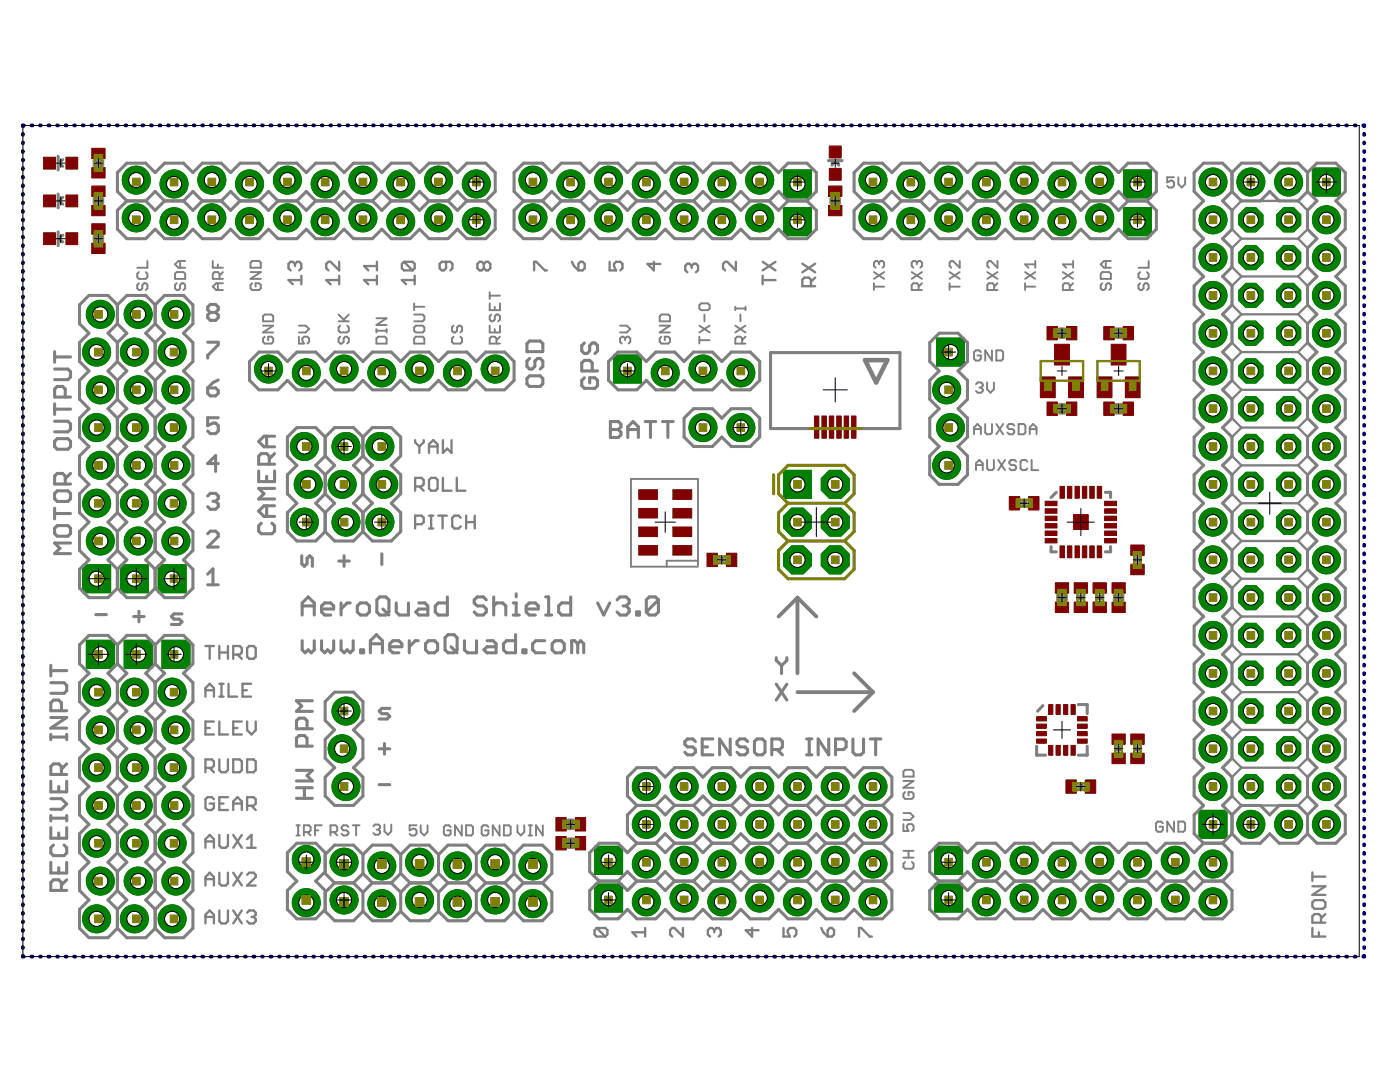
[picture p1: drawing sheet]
<svg xmlns="http://www.w3.org/2000/svg" width="279mm" height="216mm" viewBox="0 0 279 216" stroke-linecap="round" stroke-linejoin="round" font-family="sans-serif">
<g fill="none" stroke="#000080" stroke-width=".76">
<path d="M4.6 26.7v.2M4.6 28.4v.2M4.6 30.1v.2M4.6 31.8v.2M4.6 33.5v.3M4.6 35.3v.2M4.6 37v.2M4.6 38.7v.2M4.8 25h-.2v.2M6.3 25h.2M8 25h.2M9.7 25h.2"/>
<path d="M11.4 25h.2M13.1 25h.2M14.8 25h.2M16.5 25h.2M18.2 25h.2M19.9 25h.2M21.6 25h.2M23.3 25h.2M25 25h.2M26.7 25h.2M28.4 25h.2M30.1 25h.2"/>
<path d="M31.8 25h.2M33.5 25h.2M35.2 25h.2M36.9 25h.2M38.7 25h.1M40.3 25h.3M42.1 25h.1M43.8 25h.2M45.5 25h.2M47.2 25h.2M48.9 25h.2M50.6 25h.2"/>
<path d="M52.3 25h.2M54 25h.2M55.7 25h.2M57.4 25h.2M59.1 25h.2M60.8 25h.2M62.5 25h.2M64.2 25h.2M65.9 25h.2M67.6 25h.2M69.3 25h.2M71 25h.2"/>
<path d="M72.7 25h.2M74.4 25h.2M76.1 25h.2M77.8 25h.2M79.5 25h.2M81.2 25h.2M83 25h.1M84.6 25h.2M86.4 25h.2M88.1 25h.1M89.8 25h.2M91.5 25h.2"/>
<path d="M93.2 25h.2M94.9 25h.2M96.6 25h.2M98.3 25h.2M100 25h.2M101.7 25h.2M103.4 25h.2M105.1 25h.2M106.8 25h.2M108.5 25h.2M110.2 25h.2M111.9 25h.2"/>
<path d="M113.6 25h.2M115.3 25h.2M117 25h.2M118.7 25h.2M120.4 25h.2M122.1 25h.2M123.8 25h.2M125.5 25h.2M127.2 25h.2M128.9 25h.2M130.6 25h.3M132.4 25h.1"/>
<path d="M134 25h.3M135.8 25h.2M137.5 25h.2M139.2 25h.2M140.9 25h.2M142.6 25h.2M144.3 25h.2M146 25h.2M147.7 25h.2M149.4 25h.2M151.1 25h.2M152.8 25h.2"/>
<path d="M154.5 25h.2M156.2 25h.2M157.9 25h.2M159.6 25h.2M161.3 25h.2M163 25h.2M164.7 25h.2M166.4 25h.2M168.1 25h.2M169.8 25h.2M171.5 25h.2M173.2 25h.2"/>
<path d="M174.9 25h.2M176.7 25h.1M178.4 25h.1M180.1 25h.2M181.8 25h.1M183.5 25h.2M185.2 25h.2M186.9 25h.2M188.6 25h.2M190.3 25h.2M192 25h.2M193.7 25h.2"/>
<path d="M195.4 25h.2M197.1 25h.2M198.8 25h.2M200.5 25h.2M202.2 25h.2M203.9 25h.2M205.6 25h.2M207.3 25h.2M209 25h.2M210.7 25h.2M212.4 25h.2M214.1 25h.2"/>
<path d="M215.8 25h.2M217.5 25h.2M219.2 25h.2M220.9 25h.2M222.7 25h.1M224.3 25h.3M226.1 25h.2M227.8 25h.2M229.5 25h.2M231.2 25h.2M232.9 25h.2M234.6 25h.2"/>
<path d="M236.3 25h.2M238 25h.2M239.7 25h.2M241.4 25h.2M243.1 25h.2M244.8 25h.2M246.5 25h.2M248.2 25h.2M249.9 25h.2M251.6 25h.2M253.3 25h.2M255 25h.2"/>
<path d="M256.7 25h.2M258.4 25h.2M260.1 25h.2M261.8 25h.2M263.5 25h.2M265.2 25h.2M267 25h.1M268.6 25h.2M270.4 25h.2M272.1 25h.1v.2M272.2 26.7v.2M272.2 28.4v.2"/>
<path d="M272.2 30.1v.2M272.2 31.8v.2M272.2 33.5v.3M272.2 35.3v.2M272.2 37v.2M272.2 38.7v.2M4.6 40.4v.2M4.6 42.1v.2M4.6 43.8v.2M4.6 45.5v.2M4.6 47.2v.2M4.6 48.9v.2"/>
<path d="M4.6 50.6v.2M4.6 52.3v.2M4.6 54v.3M4.6 55.8v.1M4.6 57.5v.2M4.6 59.2v.2M272.2 40.4v.2M272.2 42.1v.2M272.2 43.8v.2M272.2 45.5v.2M272.2 47.2v.2M272.2 48.9v.2"/>
<path d="M272.2 50.6v.2M272.2 52.3v.2M272.2 54v.3M272.2 55.8v.1M272.2 57.5v.2M272.2 59.2v.2M4.6 60.9v.2M4.6 62.6v.2M4.6 64.3v.2M4.6 66v.2M4.6 67.7v.2M4.6 69.4v.2"/>
<path d="M4.6 71.1v.2M4.6 72.8v.2M4.6 74.5v.2M4.6 76.2v.3M4.6 78v.1M4.6 79.7v.2M272.2 60.9v.2M272.2 62.6v.2M272.2 64.3v.2M272.2 66v.2M272.2 67.7v.2M272.2 69.4v.2"/>
<path d="M272.2 71.1v.2M272.2 72.8v.2M272.2 74.5v.2M272.2 76.2v.3M272.2 78v.1M272.2 79.7v.2M4.6 81.4v.2M4.6 83.1v.2M4.6 84.8v.2M4.6 86.5v.2M4.6 88.2v.2M4.6 89.9v.2"/>
<path d="M4.6 91.6v.2M4.6 93.3v.2M4.6 95v.2M4.6 96.8v.1M4.6 98.4v.3M272.2 81.4v.2M272.2 83.1v.2M272.2 84.8v.2M272.2 86.5v.2M272.2 88.2v.2M272.2 89.9v.2M272.2 91.6v.2"/>
<path d="M272.2 93.3v.2M272.2 95v.2M272.2 96.8v.1M272.2 98.4v.3M4.6 100.2v.2M4.6 101.9v.2M4.6 103.6v.2M4.6 105.3v.2M4.6 107v.2M4.6 108.7v.2M4.6 110.4v.2M4.6 112.1v.2"/>
<path d="M4.6 113.8v.2M4.6 115.5v.2M4.6 117.2v.2M4.6 119v.1M272.2 100.2v.2M272.2 101.9v.2M272.2 103.6v.2M272.2 105.3v.2M272.2 107v.2M272.2 108.7v.2M272.2 110.4v.2M272.2 112.1v.2"/>
<path d="M272.2 113.8v.2M272.2 115.5v.2M272.2 117.2v.2M272.2 119v.1M4.6 120.6v.3M4.6 122.4v.2M4.6 124.1v.2M4.6 125.8v.2M4.6 127.5v.2M4.6 129.2v.2M4.6 130.9v.2M4.6 132.6v.2"/>
<path d="M4.6 134.3v.2M4.6 136v.2M4.6 137.7v.2M4.6 139.4v.2M272.2 120.6v.3M272.2 122.4v.2M272.2 124.1v.2M272.2 125.8v.2M272.2 127.5v.2M272.2 129.2v.2M272.2 130.9v.2M272.2 132.6v.2"/>
<path d="M272.2 134.3v.2M272.2 136v.2M272.2 137.7v.2M272.2 139.4v.2M4.6 141.2v.2M4.6 142.9v.2M4.6 144.6v.2M4.6 146.3v.2M4.6 148v.2M4.6 149.7v.2M4.6 151.4v.2M4.6 153.1v.2"/>
<path d="M4.6 154.8v.2M4.6 156.5v.2M4.6 158.2v.2M4.6 159.9v.2M272.2 141.2v.2M272.2 142.9v.2M272.2 144.6v.2M272.2 146.3v.2M272.2 148v.2M272.2 149.7v.2M272.2 151.4v.2M272.2 153.1v.2"/>
<path d="M272.2 154.8v.2M272.2 156.5v.2M272.2 158.2v.2M272.2 159.9v.2M4.6 161.6v.2M4.6 163.4v.2M4.6 165.1v.2M4.6 166.8v.2M4.6 168.5v.2M4.6 170.2v.2M4.6 171.9v.2M4.6 173.6v.2"/>
<path d="M4.6 175.3v.2M4.6 177v.2M4.6 178.7v.2M272.2 161.6v.2M272.2 163.4v.2M272.2 165.1v.2M272.2 166.8v.2M272.2 168.5v.2M272.2 170.2v.2M272.2 171.9v.2M272.2 173.6v.2M272.2 175.3v.2"/>
<path d="M272.2 177v.2M272.2 178.7v.2M4.6 180.4v.2M4.6 182.1v.3M4.6 183.9v.1M4.6 185.5v.3M4.6 187.3v.2M4.6 189v.2M4.6 190.7v.2h.2M6.3 190.9h.2M8 190.9h.2M9.7 190.9h.2"/>
<path d="M11.4 190.9h.2M13.1 190.9h.2M14.8 190.9h.2M16.5 190.9h.2M18.2 190.9h.2M19.9 190.9h.2M21.6 190.9h.2M23.3 190.9h.2M25 190.9h.2M26.7 190.9h.2M28.4 190.9h.2M30.1 190.9h.2"/>
<path d="M31.8 190.9h.2M33.5 190.9h.2M35.2 190.9h.2M36.9 190.9h.2M38.7 190.9h.1M40.3 190.9h.3M42.1 190.9h.1M43.8 190.9h.2M45.5 190.9h.2M47.2 190.9h.2M48.9 190.9h.2M50.6 190.9h.2"/>
<path d="M52.3 190.9h.2M54 190.9h.2M55.7 190.9h.2M57.4 190.9h.2M59.1 190.9h.2M60.8 190.9h.2M62.5 190.9h.2M64.2 190.9h.2M65.9 190.9h.2M67.6 190.9h.2M69.3 190.9h.2M71 190.9h.2"/>
<path d="M72.7 190.9h.2M74.4 190.9h.2M76.1 190.9h.2M77.8 190.9h.2M79.5 190.9h.2M81.2 190.9h.2M83 190.9h.1M84.6 190.9h.2M86.4 190.9h.2M88.1 190.9h.1M89.8 190.9h.2M91.5 190.9h.2"/>
<path d="M93.2 190.9h.2M94.9 190.9h.2M96.6 190.9h.2M98.3 190.9h.2M100 190.9h.2M101.7 190.9h.2M103.4 190.9h.2M105.1 190.9h.2M106.8 190.9h.2M108.5 190.9h.2M110.2 190.9h.2M111.9 190.9h.2"/>
<path d="M113.6 190.9h.2M115.3 190.9h.2M117 190.9h.2M118.7 190.9h.2M120.4 190.9h.2M122.1 190.9h.2M123.8 190.9h.2M125.5 190.9h.2M127.2 190.9h.2M128.9 190.9h.2M130.6 190.9h.3M132.4 190.9h.1"/>
<path d="M134 190.9h.3M135.8 190.9h.2M137.5 190.9h.2M139.2 190.9h.2M140.9 190.9h.2M142.6 190.9h.2M144.3 190.9h.2M146 190.9h.2M147.7 190.9h.2M149.4 190.9h.2M151.1 190.9h.2M152.8 190.9h.2"/>
<path d="M154.5 190.9h.2M156.2 190.9h.2M157.9 190.9h.2M159.6 190.9h.2M161.3 190.9h.2M163 190.9h.2M164.7 190.9h.2M166.4 190.9h.2M168.1 190.9h.2M169.8 190.9h.2M171.5 190.9h.2M173.2 190.9h.2"/>
<path d="M174.9 190.9h.2M176.7 190.9h.1M178.4 190.9h.1M180.1 190.9h.2M181.8 190.9h.1M183.5 190.9h.2M185.2 190.9h.2M186.9 190.9h.2M188.6 190.9h.2M190.3 190.9h.2M192 190.9h.2M193.7 190.9h.2"/>
<path d="M195.4 190.9h.2M197.1 190.9h.2M198.8 190.9h.2M200.5 190.9h.2M202.2 190.9h.2M203.9 190.9h.2M205.6 190.9h.2M207.3 190.9h.2M209 190.9h.2M210.7 190.9h.2M212.4 190.9h.2M214.1 190.9h.2"/>
<path d="M215.8 190.9h.2M217.5 190.9h.2M219.2 190.9h.2M220.9 190.9h.2M222.7 190.9h.1M224.3 190.9h.3M226.1 190.9h.2M227.8 190.9h.2M229.5 190.9h.2M231.2 190.9h.2M232.9 190.9h.2M234.6 190.9h.2"/>
<path d="M236.3 190.9h.2M238 190.9h.2M239.7 190.9h.2M241.4 190.9h.2M243.1 190.9h.2M244.8 190.9h.2M246.5 190.9h.2M248.2 190.9h.2M249.9 190.9h.2M251.6 190.9h.2M253.3 190.9h.2M255 190.9h.2"/>
<path d="M256.7 190.9h.2M258.4 190.9h.2M260.1 190.9h.2M261.8 190.9h.2M263.5 190.9h.2M265.2 190.9h.2M267 190.9h.1M268.6 190.9h.2M270.4 190.9h.2M272.2 180.4v.2M272.2 182.1v.3M272.2 183.9v.1"/>
<path d="M272.2 185.5v.3M272.2 187.3v.2M272.2 189v.2M272.2 190.7v.2h-.1"/>
</g>
<circle cx="68.7" cy="179.6" r="2.79" fill="#008000" stroke="#008000" stroke-width=".2"/>
<circle cx="68.7" cy="179.6" r="1.5" fill="#fff" stroke="#000" stroke-width=".2"/>
<circle cx="76.2" cy="180.3" r="2.79" fill="#008000" stroke="#008000" stroke-width=".2"/>
<circle cx="76.2" cy="180.3" r="1.5" fill="#fff" stroke="#000" stroke-width=".2"/>
<circle cx="83.7" cy="179.6" r="2.79" fill="#008000" stroke="#008000" stroke-width=".2"/>
<circle cx="83.7" cy="179.6" r="1.5" fill="#fff" stroke="#000" stroke-width=".2"/>
<circle cx="91.3" cy="180.3" r="2.79" fill="#008000" stroke="#008000" stroke-width=".2"/>
<circle cx="91.3" cy="180.3" r="1.5" fill="#fff" stroke="#000" stroke-width=".2"/>
<circle cx="98.8" cy="179.6" r="2.79" fill="#008000" stroke="#008000" stroke-width=".2"/>
<circle cx="98.8" cy="179.6" r="1.5" fill="#fff" stroke="#000" stroke-width=".2"/>
<circle cx="106.4" cy="180.3" r="2.79" fill="#008000" stroke="#008000" stroke-width=".2"/>
<circle cx="106.4" cy="180.3" r="1.5" fill="#fff" stroke="#000" stroke-width=".2"/>
<circle cx="68.7" cy="172" r="2.79" fill="#008000" stroke="#008000" stroke-width=".2"/>
<circle cx="68.7" cy="172" r="1.5" fill="#fff" stroke="#000" stroke-width=".2"/>
<circle cx="76.2" cy="172.8" r="2.79" fill="#008000" stroke="#008000" stroke-width=".2"/>
<circle cx="76.2" cy="172.8" r="1.5" fill="#fff" stroke="#000" stroke-width=".2"/>
<circle cx="83.7" cy="172" r="2.79" fill="#008000" stroke="#008000" stroke-width=".2"/>
<circle cx="83.7" cy="172" r="1.5" fill="#fff" stroke="#000" stroke-width=".2"/>
<circle cx="91.3" cy="172.8" r="2.79" fill="#008000" stroke="#008000" stroke-width=".2"/>
<circle cx="91.3" cy="172.8" r="1.5" fill="#fff" stroke="#000" stroke-width=".2"/>
<circle cx="98.8" cy="172" r="2.79" fill="#008000" stroke="#008000" stroke-width=".2"/>
<circle cx="98.8" cy="172" r="1.5" fill="#fff" stroke="#000" stroke-width=".2"/>
<circle cx="106.4" cy="172.8" r="2.79" fill="#008000" stroke="#008000" stroke-width=".2"/>
<circle cx="106.4" cy="172.8" r="1.5" fill="#fff" stroke="#000" stroke-width=".2"/>
<path d="M224.2 33.9h5.6v5.6h-5.6z" fill="#008000" stroke="#008000" stroke-width=".2"/>
<circle cx="227" cy="36.7" r="1.5" fill="#fff" stroke="#000" stroke-width=".2"/>
<circle cx="219.5" cy="35.9" r="2.79" fill="#008000" stroke="#008000" stroke-width=".2"/>
<circle cx="219.5" cy="35.9" r="1.5" fill="#fff" stroke="#000" stroke-width=".2"/>
<circle cx="211.9" cy="36.7" r="2.79" fill="#008000" stroke="#008000" stroke-width=".2"/>
<circle cx="211.9" cy="36.7" r="1.5" fill="#fff" stroke="#000" stroke-width=".2"/>
<circle cx="204.4" cy="35.9" r="2.79" fill="#008000" stroke="#008000" stroke-width=".2"/>
<circle cx="204.4" cy="35.9" r="1.5" fill="#fff" stroke="#000" stroke-width=".2"/>
<circle cx="196.8" cy="36.7" r="2.79" fill="#008000" stroke="#008000" stroke-width=".2"/>
<circle cx="196.8" cy="36.7" r="1.5" fill="#fff" stroke="#000" stroke-width=".2"/>
<circle cx="189.3" cy="35.9" r="2.79" fill="#008000" stroke="#008000" stroke-width=".2"/>
<circle cx="189.3" cy="35.9" r="1.5" fill="#fff" stroke="#000" stroke-width=".2"/>
<circle cx="181.8" cy="36.7" r="2.79" fill="#008000" stroke="#008000" stroke-width=".2"/>
<circle cx="181.8" cy="36.7" r="1.5" fill="#fff" stroke="#000" stroke-width=".2"/>
<circle cx="174.2" cy="35.9" r="2.79" fill="#008000" stroke="#008000" stroke-width=".2"/>
<circle cx="174.2" cy="35.9" r="1.5" fill="#fff" stroke="#000" stroke-width=".2"/>
<path d="M224.2 41.4h5.6v5.6h-5.6z" fill="#008000" stroke="#008000" stroke-width=".2"/>
<circle cx="227" cy="44.2" r="1.5" fill="#fff" stroke="#000" stroke-width=".2"/>
<circle cx="219.5" cy="43.5" r="2.79" fill="#008000" stroke="#008000" stroke-width=".2"/>
<circle cx="219.5" cy="43.5" r="1.5" fill="#fff" stroke="#000" stroke-width=".2"/>
<circle cx="211.9" cy="44.2" r="2.79" fill="#008000" stroke="#008000" stroke-width=".2"/>
<circle cx="211.9" cy="44.2" r="1.5" fill="#fff" stroke="#000" stroke-width=".2"/>
<circle cx="204.4" cy="43.5" r="2.79" fill="#008000" stroke="#008000" stroke-width=".2"/>
<circle cx="204.4" cy="43.5" r="1.5" fill="#fff" stroke="#000" stroke-width=".2"/>
<circle cx="196.8" cy="44.2" r="2.79" fill="#008000" stroke="#008000" stroke-width=".2"/>
<circle cx="196.8" cy="44.2" r="1.5" fill="#fff" stroke="#000" stroke-width=".2"/>
<circle cx="189.3" cy="43.5" r="2.79" fill="#008000" stroke="#008000" stroke-width=".2"/>
<circle cx="189.3" cy="43.5" r="1.5" fill="#fff" stroke="#000" stroke-width=".2"/>
<circle cx="181.8" cy="44.2" r="2.79" fill="#008000" stroke="#008000" stroke-width=".2"/>
<circle cx="181.8" cy="44.2" r="1.5" fill="#fff" stroke="#000" stroke-width=".2"/>
<circle cx="174.2" cy="43.5" r="2.79" fill="#008000" stroke="#008000" stroke-width=".2"/>
<circle cx="174.2" cy="43.5" r="1.5" fill="#fff" stroke="#000" stroke-width=".2"/>
<path d="M156.4 33.9h5.5v5.6h-5.5z" fill="#008000" stroke="#008000" stroke-width=".2"/>
<circle cx="159.2" cy="36.7" r="1.5" fill="#fff" stroke="#000" stroke-width=".2"/>
<circle cx="151.6" cy="35.9" r="2.79" fill="#008000" stroke="#008000" stroke-width=".2"/>
<circle cx="151.6" cy="35.9" r="1.5" fill="#fff" stroke="#000" stroke-width=".2"/>
<circle cx="144.1" cy="36.7" r="2.79" fill="#008000" stroke="#008000" stroke-width=".2"/>
<circle cx="144.1" cy="36.7" r="1.5" fill="#fff" stroke="#000" stroke-width=".2"/>
<circle cx="136.5" cy="35.9" r="2.79" fill="#008000" stroke="#008000" stroke-width=".2"/>
<circle cx="136.5" cy="35.9" r="1.5" fill="#fff" stroke="#000" stroke-width=".2"/>
<circle cx="129" cy="36.7" r="2.79" fill="#008000" stroke="#008000" stroke-width=".2"/>
<circle cx="129" cy="36.7" r="1.5" fill="#fff" stroke="#000" stroke-width=".2"/>
<circle cx="121.5" cy="35.9" r="2.79" fill="#008000" stroke="#008000" stroke-width=".2"/>
<circle cx="121.5" cy="35.9" r="1.5" fill="#fff" stroke="#000" stroke-width=".2"/>
<circle cx="113.9" cy="36.7" r="2.79" fill="#008000" stroke="#008000" stroke-width=".2"/>
<circle cx="113.9" cy="36.7" r="1.5" fill="#fff" stroke="#000" stroke-width=".2"/>
<circle cx="106.4" cy="35.9" r="2.79" fill="#008000" stroke="#008000" stroke-width=".2"/>
<circle cx="106.4" cy="35.9" r="1.5" fill="#fff" stroke="#000" stroke-width=".2"/>
<path d="M156.4 41.4h5.5v5.6h-5.5z" fill="#008000" stroke="#008000" stroke-width=".2"/>
<circle cx="159.2" cy="44.2" r="1.5" fill="#fff" stroke="#000" stroke-width=".2"/>
<circle cx="151.6" cy="43.5" r="2.79" fill="#008000" stroke="#008000" stroke-width=".2"/>
<circle cx="151.6" cy="43.5" r="1.5" fill="#fff" stroke="#000" stroke-width=".2"/>
<circle cx="144.1" cy="44.2" r="2.79" fill="#008000" stroke="#008000" stroke-width=".2"/>
<circle cx="144.1" cy="44.2" r="1.5" fill="#fff" stroke="#000" stroke-width=".2"/>
<circle cx="136.5" cy="43.5" r="2.79" fill="#008000" stroke="#008000" stroke-width=".2"/>
<circle cx="136.5" cy="43.5" r="1.5" fill="#fff" stroke="#000" stroke-width=".2"/>
<circle cx="129" cy="44.2" r="2.79" fill="#008000" stroke="#008000" stroke-width=".2"/>
<circle cx="129" cy="44.2" r="1.5" fill="#fff" stroke="#000" stroke-width=".2"/>
<circle cx="121.5" cy="43.5" r="2.79" fill="#008000" stroke="#008000" stroke-width=".2"/>
<circle cx="121.5" cy="43.5" r="1.5" fill="#fff" stroke="#000" stroke-width=".2"/>
<circle cx="113.9" cy="44.2" r="2.79" fill="#008000" stroke="#008000" stroke-width=".2"/>
<circle cx="113.9" cy="44.2" r="1.5" fill="#fff" stroke="#000" stroke-width=".2"/>
<circle cx="106.4" cy="43.5" r="2.79" fill="#008000" stroke="#008000" stroke-width=".2"/>
<circle cx="106.4" cy="43.5" r="1.5" fill="#fff" stroke="#000" stroke-width=".2"/>
<circle cx="95.1" cy="36.7" r="2.79" fill="#008000" stroke="#008000" stroke-width=".2"/>
<circle cx="95.1" cy="36.7" r="1.5" fill="#fff" stroke="#000" stroke-width=".2"/>
<circle cx="87.5" cy="35.9" r="2.79" fill="#008000" stroke="#008000" stroke-width=".2"/>
<circle cx="87.5" cy="35.9" r="1.5" fill="#fff" stroke="#000" stroke-width=".2"/>
<circle cx="80" cy="36.7" r="2.79" fill="#008000" stroke="#008000" stroke-width=".2"/>
<circle cx="80" cy="36.7" r="1.5" fill="#fff" stroke="#000" stroke-width=".2"/>
<circle cx="72.4" cy="35.9" r="2.79" fill="#008000" stroke="#008000" stroke-width=".2"/>
<circle cx="72.4" cy="35.9" r="1.5" fill="#fff" stroke="#000" stroke-width=".2"/>
<circle cx="64.9" cy="36.7" r="2.79" fill="#008000" stroke="#008000" stroke-width=".2"/>
<circle cx="64.9" cy="36.7" r="1.5" fill="#fff" stroke="#000" stroke-width=".2"/>
<circle cx="57.4" cy="35.9" r="2.79" fill="#008000" stroke="#008000" stroke-width=".2"/>
<circle cx="57.4" cy="35.9" r="1.5" fill="#fff" stroke="#000" stroke-width=".2"/>
<circle cx="49.8" cy="36.7" r="2.79" fill="#008000" stroke="#008000" stroke-width=".2"/>
<circle cx="49.8" cy="36.7" r="1.5" fill="#fff" stroke="#000" stroke-width=".2"/>
<circle cx="42.3" cy="35.9" r="2.79" fill="#008000" stroke="#008000" stroke-width=".2"/>
<circle cx="42.3" cy="35.9" r="1.5" fill="#fff" stroke="#000" stroke-width=".2"/>
<circle cx="34.7" cy="36.7" r="2.79" fill="#008000" stroke="#008000" stroke-width=".2"/>
<circle cx="34.7" cy="36.7" r="1.5" fill="#fff" stroke="#000" stroke-width=".2"/>
<circle cx="27.2" cy="35.9" r="2.79" fill="#008000" stroke="#008000" stroke-width=".2"/>
<circle cx="27.2" cy="35.9" r="1.5" fill="#fff" stroke="#000" stroke-width=".2"/>
<circle cx="95.1" cy="44.2" r="2.79" fill="#008000" stroke="#008000" stroke-width=".2"/>
<circle cx="95.1" cy="44.2" r="1.5" fill="#fff" stroke="#000" stroke-width=".2"/>
<circle cx="87.5" cy="43.5" r="2.79" fill="#008000" stroke="#008000" stroke-width=".2"/>
<circle cx="87.5" cy="43.5" r="1.5" fill="#fff" stroke="#000" stroke-width=".2"/>
<circle cx="80" cy="44.2" r="2.79" fill="#008000" stroke="#008000" stroke-width=".2"/>
<circle cx="80" cy="44.2" r="1.5" fill="#fff" stroke="#000" stroke-width=".2"/>
<circle cx="72.4" cy="43.5" r="2.79" fill="#008000" stroke="#008000" stroke-width=".2"/>
<circle cx="72.4" cy="43.5" r="1.5" fill="#fff" stroke="#000" stroke-width=".2"/>
<circle cx="64.9" cy="44.2" r="2.79" fill="#008000" stroke="#008000" stroke-width=".2"/>
<circle cx="64.9" cy="44.2" r="1.5" fill="#fff" stroke="#000" stroke-width=".2"/>
<circle cx="57.4" cy="43.5" r="2.79" fill="#008000" stroke="#008000" stroke-width=".2"/>
<circle cx="57.4" cy="43.5" r="1.5" fill="#fff" stroke="#000" stroke-width=".2"/>
<circle cx="49.8" cy="44.2" r="2.79" fill="#008000" stroke="#008000" stroke-width=".2"/>
<circle cx="49.8" cy="44.2" r="1.5" fill="#fff" stroke="#000" stroke-width=".2"/>
<circle cx="42.3" cy="43.5" r="2.79" fill="#008000" stroke="#008000" stroke-width=".2"/>
<circle cx="42.3" cy="43.5" r="1.5" fill="#fff" stroke="#000" stroke-width=".2"/>
<circle cx="34.7" cy="44.2" r="2.79" fill="#008000" stroke="#008000" stroke-width=".2"/>
<circle cx="34.7" cy="44.2" r="1.5" fill="#fff" stroke="#000" stroke-width=".2"/>
<circle cx="27.2" cy="43.5" r="2.79" fill="#008000" stroke="#008000" stroke-width=".2"/>
<circle cx="27.2" cy="43.5" r="1.5" fill="#fff" stroke="#000" stroke-width=".2"/>
<path d="M118.7 176.4h5.5v5.6h-5.5z" fill="#008000" stroke="#008000" stroke-width=".2"/>
<circle cx="121.5" cy="179.2" r="1.5" fill="#fff" stroke="#000" stroke-width=".2"/>
<circle cx="129" cy="180" r="2.79" fill="#008000" stroke="#008000" stroke-width=".2"/>
<circle cx="129" cy="180" r="1.5" fill="#fff" stroke="#000" stroke-width=".2"/>
<circle cx="136.5" cy="179.2" r="2.79" fill="#008000" stroke="#008000" stroke-width=".2"/>
<circle cx="136.5" cy="179.2" r="1.5" fill="#fff" stroke="#000" stroke-width=".2"/>
<circle cx="144.1" cy="180" r="2.79" fill="#008000" stroke="#008000" stroke-width=".2"/>
<circle cx="144.1" cy="180" r="1.5" fill="#fff" stroke="#000" stroke-width=".2"/>
<circle cx="151.6" cy="179.2" r="2.79" fill="#008000" stroke="#008000" stroke-width=".2"/>
<circle cx="151.6" cy="179.2" r="1.5" fill="#fff" stroke="#000" stroke-width=".2"/>
<circle cx="159.2" cy="180" r="2.79" fill="#008000" stroke="#008000" stroke-width=".2"/>
<circle cx="159.2" cy="180" r="1.5" fill="#fff" stroke="#000" stroke-width=".2"/>
<circle cx="166.7" cy="179.2" r="2.79" fill="#008000" stroke="#008000" stroke-width=".2"/>
<circle cx="166.7" cy="179.2" r="1.5" fill="#fff" stroke="#000" stroke-width=".2"/>
<circle cx="174.2" cy="180" r="2.79" fill="#008000" stroke="#008000" stroke-width=".2"/>
<circle cx="174.2" cy="180" r="1.5" fill="#fff" stroke="#000" stroke-width=".2"/>
<path d="M118.7 168.9h5.5v5.6h-5.5z" fill="#008000" stroke="#008000" stroke-width=".2"/>
<circle cx="121.5" cy="171.7" r="1.5" fill="#fff" stroke="#000" stroke-width=".2"/>
<circle cx="129" cy="172.4" r="2.79" fill="#008000" stroke="#008000" stroke-width=".2"/>
<circle cx="129" cy="172.4" r="1.5" fill="#fff" stroke="#000" stroke-width=".2"/>
<circle cx="136.5" cy="171.7" r="2.79" fill="#008000" stroke="#008000" stroke-width=".2"/>
<circle cx="136.5" cy="171.7" r="1.5" fill="#fff" stroke="#000" stroke-width=".2"/>
<circle cx="144.1" cy="172.4" r="2.79" fill="#008000" stroke="#008000" stroke-width=".2"/>
<circle cx="144.1" cy="172.4" r="1.5" fill="#fff" stroke="#000" stroke-width=".2"/>
<circle cx="151.6" cy="171.7" r="2.79" fill="#008000" stroke="#008000" stroke-width=".2"/>
<circle cx="151.6" cy="171.7" r="1.5" fill="#fff" stroke="#000" stroke-width=".2"/>
<circle cx="159.2" cy="172.4" r="2.79" fill="#008000" stroke="#008000" stroke-width=".2"/>
<circle cx="159.2" cy="172.4" r="1.5" fill="#fff" stroke="#000" stroke-width=".2"/>
<circle cx="166.7" cy="171.7" r="2.79" fill="#008000" stroke="#008000" stroke-width=".2"/>
<circle cx="166.7" cy="171.7" r="1.5" fill="#fff" stroke="#000" stroke-width=".2"/>
<circle cx="174.2" cy="172.4" r="2.79" fill="#008000" stroke="#008000" stroke-width=".2"/>
<circle cx="174.2" cy="172.4" r="1.5" fill="#fff" stroke="#000" stroke-width=".2"/>
<path d="M186.5 176.4h5.6v5.6h-5.6z" fill="#008000" stroke="#008000" stroke-width=".2"/>
<circle cx="189.3" cy="179.2" r="1.5" fill="#fff" stroke="#000" stroke-width=".2"/>
<circle cx="196.8" cy="180" r="2.79" fill="#008000" stroke="#008000" stroke-width=".2"/>
<circle cx="196.8" cy="180" r="1.5" fill="#fff" stroke="#000" stroke-width=".2"/>
<circle cx="204.4" cy="179.2" r="2.79" fill="#008000" stroke="#008000" stroke-width=".2"/>
<circle cx="204.4" cy="179.2" r="1.5" fill="#fff" stroke="#000" stroke-width=".2"/>
<circle cx="211.9" cy="180" r="2.79" fill="#008000" stroke="#008000" stroke-width=".2"/>
<circle cx="211.9" cy="180" r="1.5" fill="#fff" stroke="#000" stroke-width=".2"/>
<circle cx="219.5" cy="179.2" r="2.79" fill="#008000" stroke="#008000" stroke-width=".2"/>
<circle cx="219.5" cy="179.2" r="1.5" fill="#fff" stroke="#000" stroke-width=".2"/>
<circle cx="227" cy="180" r="2.79" fill="#008000" stroke="#008000" stroke-width=".2"/>
<circle cx="227" cy="180" r="1.5" fill="#fff" stroke="#000" stroke-width=".2"/>
<circle cx="234.5" cy="179.2" r="2.79" fill="#008000" stroke="#008000" stroke-width=".2"/>
<circle cx="234.5" cy="179.2" r="1.5" fill="#fff" stroke="#000" stroke-width=".2"/>
<circle cx="242.1" cy="180" r="2.79" fill="#008000" stroke="#008000" stroke-width=".2"/>
<circle cx="242.1" cy="180" r="1.5" fill="#fff" stroke="#000" stroke-width=".2"/>
<path d="M186.5 168.9h5.6v5.6h-5.6z" fill="#008000" stroke="#008000" stroke-width=".2"/>
<circle cx="189.3" cy="171.7" r="1.5" fill="#fff" stroke="#000" stroke-width=".2"/>
<circle cx="196.8" cy="172.4" r="2.79" fill="#008000" stroke="#008000" stroke-width=".2"/>
<circle cx="196.8" cy="172.4" r="1.5" fill="#fff" stroke="#000" stroke-width=".2"/>
<circle cx="204.4" cy="171.7" r="2.79" fill="#008000" stroke="#008000" stroke-width=".2"/>
<circle cx="204.4" cy="171.7" r="1.5" fill="#fff" stroke="#000" stroke-width=".2"/>
<circle cx="211.9" cy="172.4" r="2.79" fill="#008000" stroke="#008000" stroke-width=".2"/>
<circle cx="211.9" cy="172.4" r="1.5" fill="#fff" stroke="#000" stroke-width=".2"/>
<circle cx="219.5" cy="171.7" r="2.79" fill="#008000" stroke="#008000" stroke-width=".2"/>
<circle cx="219.5" cy="171.7" r="1.5" fill="#fff" stroke="#000" stroke-width=".2"/>
<circle cx="227" cy="172.4" r="2.79" fill="#008000" stroke="#008000" stroke-width=".2"/>
<circle cx="227" cy="172.4" r="1.5" fill="#fff" stroke="#000" stroke-width=".2"/>
<circle cx="234.5" cy="171.7" r="2.79" fill="#008000" stroke="#008000" stroke-width=".2"/>
<circle cx="234.5" cy="171.7" r="1.5" fill="#fff" stroke="#000" stroke-width=".2"/>
<circle cx="242.1" cy="172.4" r="2.79" fill="#008000" stroke="#008000" stroke-width=".2"/>
<circle cx="242.1" cy="172.4" r="1.5" fill="#fff" stroke="#000" stroke-width=".2"/>
<path d="M156.4 93.9h5.5v5.5h-5.5z" fill="#008000" stroke="#008000" stroke-width=".2"/>
<circle cx="159.2" cy="96.6" r="1.5" fill="#fff" stroke="#000" stroke-width=".2"/>
<circle cx="166.7" cy="96.6" r="3" fill="#008000" stroke="#008000" stroke-width=".2"/>
<circle cx="166.7" cy="96.6" r="1.5" fill="#fff" stroke="#000" stroke-width=".2"/>
<circle cx="159.2" cy="104.2" r="3" fill="#008000" stroke="#008000" stroke-width=".2"/>
<circle cx="159.2" cy="104.2" r="1.5" fill="#fff" stroke="#000" stroke-width=".2"/>
<circle cx="166.7" cy="104.2" r="3" fill="#008000" stroke="#008000" stroke-width=".2"/>
<circle cx="166.7" cy="104.2" r="1.5" fill="#fff" stroke="#000" stroke-width=".2"/>
<circle cx="159.2" cy="111.7" r="3" fill="#008000" stroke="#008000" stroke-width=".2"/>
<circle cx="159.2" cy="111.7" r="1.5" fill="#fff" stroke="#000" stroke-width=".2"/>
<circle cx="166.7" cy="111.7" r="3" fill="#008000" stroke="#008000" stroke-width=".2"/>
<circle cx="166.7" cy="111.7" r="1.5" fill="#fff" stroke="#000" stroke-width=".2"/>
<circle cx="249.6" cy="43.9" r="2.61" fill="#008000" stroke="#008000" stroke-width=".2"/>
<circle cx="249.6" cy="43.9" r="1.5" fill="#fff" stroke="#000" stroke-width=".2"/>
<circle cx="257.2" cy="43.9" r="2.61" fill="#008000" stroke="#008000" stroke-width=".2"/>
<circle cx="257.2" cy="43.9" r="1.5" fill="#fff" stroke="#000" stroke-width=".2"/>
<circle cx="249.6" cy="51.4" r="2.61" fill="#008000" stroke="#008000" stroke-width=".2"/>
<circle cx="249.6" cy="51.4" r="1.5" fill="#fff" stroke="#000" stroke-width=".2"/>
<circle cx="257.2" cy="51.4" r="2.61" fill="#008000" stroke="#008000" stroke-width=".2"/>
<circle cx="257.2" cy="51.4" r="1.5" fill="#fff" stroke="#000" stroke-width=".2"/>
<circle cx="249.6" cy="58.9" r="2.61" fill="#008000" stroke="#008000" stroke-width=".2"/>
<circle cx="249.6" cy="58.9" r="1.5" fill="#fff" stroke="#000" stroke-width=".2"/>
<circle cx="257.2" cy="58.9" r="2.61" fill="#008000" stroke="#008000" stroke-width=".2"/>
<circle cx="257.2" cy="58.9" r="1.5" fill="#fff" stroke="#000" stroke-width=".2"/>
<circle cx="249.6" cy="66.5" r="2.61" fill="#008000" stroke="#008000" stroke-width=".2"/>
<circle cx="249.6" cy="66.5" r="1.5" fill="#fff" stroke="#000" stroke-width=".2"/>
<circle cx="257.2" cy="66.5" r="2.61" fill="#008000" stroke="#008000" stroke-width=".2"/>
<circle cx="257.2" cy="66.5" r="1.5" fill="#fff" stroke="#000" stroke-width=".2"/>
<circle cx="249.6" cy="74" r="2.61" fill="#008000" stroke="#008000" stroke-width=".2"/>
<circle cx="249.6" cy="74" r="1.5" fill="#fff" stroke="#000" stroke-width=".2"/>
<circle cx="257.2" cy="74" r="2.61" fill="#008000" stroke="#008000" stroke-width=".2"/>
<circle cx="257.2" cy="74" r="1.5" fill="#fff" stroke="#000" stroke-width=".2"/>
<circle cx="249.6" cy="81.6" r="2.61" fill="#008000" stroke="#008000" stroke-width=".2"/>
<circle cx="249.6" cy="81.6" r="1.5" fill="#fff" stroke="#000" stroke-width=".2"/>
<circle cx="257.2" cy="81.6" r="2.61" fill="#008000" stroke="#008000" stroke-width=".2"/>
<circle cx="257.2" cy="81.6" r="1.5" fill="#fff" stroke="#000" stroke-width=".2"/>
<circle cx="249.6" cy="89.1" r="2.61" fill="#008000" stroke="#008000" stroke-width=".2"/>
<circle cx="249.6" cy="89.1" r="1.5" fill="#fff" stroke="#000" stroke-width=".2"/>
<circle cx="257.2" cy="89.1" r="2.61" fill="#008000" stroke="#008000" stroke-width=".2"/>
<circle cx="257.2" cy="89.1" r="1.5" fill="#fff" stroke="#000" stroke-width=".2"/>
<circle cx="249.6" cy="96.6" r="2.61" fill="#008000" stroke="#008000" stroke-width=".2"/>
<circle cx="249.6" cy="96.6" r="1.5" fill="#fff" stroke="#000" stroke-width=".2"/>
<circle cx="257.2" cy="96.6" r="2.61" fill="#008000" stroke="#008000" stroke-width=".2"/>
<circle cx="257.2" cy="96.6" r="1.5" fill="#fff" stroke="#000" stroke-width=".2"/>
<circle cx="249.6" cy="104.2" r="2.61" fill="#008000" stroke="#008000" stroke-width=".2"/>
<circle cx="249.6" cy="104.2" r="1.5" fill="#fff" stroke="#000" stroke-width=".2"/>
<circle cx="257.2" cy="104.2" r="2.61" fill="#008000" stroke="#008000" stroke-width=".2"/>
<circle cx="257.2" cy="104.2" r="1.5" fill="#fff" stroke="#000" stroke-width=".2"/>
<circle cx="249.6" cy="111.7" r="2.61" fill="#008000" stroke="#008000" stroke-width=".2"/>
<circle cx="249.6" cy="111.7" r="1.5" fill="#fff" stroke="#000" stroke-width=".2"/>
<circle cx="257.2" cy="111.7" r="2.61" fill="#008000" stroke="#008000" stroke-width=".2"/>
<circle cx="257.2" cy="111.7" r="1.5" fill="#fff" stroke="#000" stroke-width=".2"/>
<circle cx="249.6" cy="119.3" r="2.61" fill="#008000" stroke="#008000" stroke-width=".2"/>
<circle cx="249.6" cy="119.3" r="1.5" fill="#fff" stroke="#000" stroke-width=".2"/>
<circle cx="257.2" cy="119.3" r="2.61" fill="#008000" stroke="#008000" stroke-width=".2"/>
<circle cx="257.2" cy="119.3" r="1.5" fill="#fff" stroke="#000" stroke-width=".2"/>
<circle cx="249.6" cy="126.8" r="2.61" fill="#008000" stroke="#008000" stroke-width=".2"/>
<circle cx="249.6" cy="126.8" r="1.5" fill="#fff" stroke="#000" stroke-width=".2"/>
<circle cx="257.2" cy="126.8" r="2.61" fill="#008000" stroke="#008000" stroke-width=".2"/>
<circle cx="257.2" cy="126.8" r="1.5" fill="#fff" stroke="#000" stroke-width=".2"/>
<circle cx="249.6" cy="134.3" r="2.61" fill="#008000" stroke="#008000" stroke-width=".2"/>
<circle cx="249.6" cy="134.3" r="1.5" fill="#fff" stroke="#000" stroke-width=".2"/>
<circle cx="257.2" cy="134.3" r="2.61" fill="#008000" stroke="#008000" stroke-width=".2"/>
<circle cx="257.2" cy="134.3" r="1.5" fill="#fff" stroke="#000" stroke-width=".2"/>
<circle cx="249.6" cy="141.9" r="2.61" fill="#008000" stroke="#008000" stroke-width=".2"/>
<circle cx="249.6" cy="141.9" r="1.5" fill="#fff" stroke="#000" stroke-width=".2"/>
<circle cx="257.2" cy="141.9" r="2.61" fill="#008000" stroke="#008000" stroke-width=".2"/>
<circle cx="257.2" cy="141.9" r="1.5" fill="#fff" stroke="#000" stroke-width=".2"/>
<circle cx="249.6" cy="149.4" r="2.61" fill="#008000" stroke="#008000" stroke-width=".2"/>
<circle cx="249.6" cy="149.4" r="1.5" fill="#fff" stroke="#000" stroke-width=".2"/>
<circle cx="257.2" cy="149.4" r="2.61" fill="#008000" stroke="#008000" stroke-width=".2"/>
<circle cx="257.2" cy="149.4" r="1.5" fill="#fff" stroke="#000" stroke-width=".2"/>
<circle cx="249.6" cy="157" r="2.61" fill="#008000" stroke="#008000" stroke-width=".2"/>
<circle cx="249.6" cy="157" r="1.5" fill="#fff" stroke="#000" stroke-width=".2"/>
<circle cx="257.2" cy="157" r="2.61" fill="#008000" stroke="#008000" stroke-width=".2"/>
<circle cx="257.2" cy="157" r="1.5" fill="#fff" stroke="#000" stroke-width=".2"/>
<path d="M31.6 112.7h5.5v5.6h-5.5z" fill="#008000" stroke="#008000" stroke-width=".2"/>
<circle cx="34.4" cy="115.5" r="1.5" fill="#fff" stroke="#000" stroke-width=".2"/>
<circle cx="35.1" cy="108" r="2.79" fill="#008000" stroke="#008000" stroke-width=".2"/>
<circle cx="35.1" cy="108" r="1.5" fill="#fff" stroke="#000" stroke-width=".2"/>
<circle cx="34.4" cy="100.4" r="2.79" fill="#008000" stroke="#008000" stroke-width=".2"/>
<circle cx="34.4" cy="100.4" r="1.5" fill="#fff" stroke="#000" stroke-width=".2"/>
<circle cx="35.1" cy="92.9" r="2.79" fill="#008000" stroke="#008000" stroke-width=".2"/>
<circle cx="35.1" cy="92.9" r="1.5" fill="#fff" stroke="#000" stroke-width=".2"/>
<circle cx="34.4" cy="85.3" r="2.79" fill="#008000" stroke="#008000" stroke-width=".2"/>
<circle cx="34.4" cy="85.3" r="1.5" fill="#fff" stroke="#000" stroke-width=".2"/>
<circle cx="35.1" cy="77.8" r="2.79" fill="#008000" stroke="#008000" stroke-width=".2"/>
<circle cx="35.1" cy="77.8" r="1.5" fill="#fff" stroke="#000" stroke-width=".2"/>
<circle cx="34.4" cy="70.3" r="2.79" fill="#008000" stroke="#008000" stroke-width=".2"/>
<circle cx="34.4" cy="70.3" r="1.5" fill="#fff" stroke="#000" stroke-width=".2"/>
<circle cx="35.1" cy="62.7" r="2.79" fill="#008000" stroke="#008000" stroke-width=".2"/>
<circle cx="35.1" cy="62.7" r="1.5" fill="#fff" stroke="#000" stroke-width=".2"/>
<path d="M24 112.7h5.6v5.6h-5.6z" fill="#008000" stroke="#008000" stroke-width=".2"/>
<circle cx="26.8" cy="115.5" r="1.5" fill="#fff" stroke="#000" stroke-width=".2"/>
<circle cx="27.6" cy="108" r="2.79" fill="#008000" stroke="#008000" stroke-width=".2"/>
<circle cx="27.6" cy="108" r="1.5" fill="#fff" stroke="#000" stroke-width=".2"/>
<circle cx="26.8" cy="100.4" r="2.79" fill="#008000" stroke="#008000" stroke-width=".2"/>
<circle cx="26.8" cy="100.4" r="1.5" fill="#fff" stroke="#000" stroke-width=".2"/>
<circle cx="27.6" cy="92.9" r="2.79" fill="#008000" stroke="#008000" stroke-width=".2"/>
<circle cx="27.6" cy="92.9" r="1.5" fill="#fff" stroke="#000" stroke-width=".2"/>
<circle cx="26.8" cy="85.3" r="2.79" fill="#008000" stroke="#008000" stroke-width=".2"/>
<circle cx="26.8" cy="85.3" r="1.5" fill="#fff" stroke="#000" stroke-width=".2"/>
<circle cx="27.6" cy="77.8" r="2.79" fill="#008000" stroke="#008000" stroke-width=".2"/>
<circle cx="27.6" cy="77.8" r="1.5" fill="#fff" stroke="#000" stroke-width=".2"/>
<circle cx="26.8" cy="70.3" r="2.79" fill="#008000" stroke="#008000" stroke-width=".2"/>
<circle cx="26.8" cy="70.3" r="1.5" fill="#fff" stroke="#000" stroke-width=".2"/>
<circle cx="27.6" cy="62.7" r="2.79" fill="#008000" stroke="#008000" stroke-width=".2"/>
<circle cx="27.6" cy="62.7" r="1.5" fill="#fff" stroke="#000" stroke-width=".2"/>
<path d="M16.5 112.7h5.6v5.6h-5.6z" fill="#008000" stroke="#008000" stroke-width=".2"/>
<circle cx="19.3" cy="115.5" r="1.5" fill="#fff" stroke="#000" stroke-width=".2"/>
<circle cx="20" cy="108" r="2.79" fill="#008000" stroke="#008000" stroke-width=".2"/>
<circle cx="20" cy="108" r="1.5" fill="#fff" stroke="#000" stroke-width=".2"/>
<circle cx="19.3" cy="100.4" r="2.79" fill="#008000" stroke="#008000" stroke-width=".2"/>
<circle cx="19.3" cy="100.4" r="1.5" fill="#fff" stroke="#000" stroke-width=".2"/>
<circle cx="20" cy="92.9" r="2.79" fill="#008000" stroke="#008000" stroke-width=".2"/>
<circle cx="20" cy="92.9" r="1.5" fill="#fff" stroke="#000" stroke-width=".2"/>
<circle cx="19.3" cy="85.3" r="2.79" fill="#008000" stroke="#008000" stroke-width=".2"/>
<circle cx="19.3" cy="85.3" r="1.5" fill="#fff" stroke="#000" stroke-width=".2"/>
<circle cx="20" cy="77.8" r="2.79" fill="#008000" stroke="#008000" stroke-width=".2"/>
<circle cx="20" cy="77.8" r="1.5" fill="#fff" stroke="#000" stroke-width=".2"/>
<circle cx="19.3" cy="70.3" r="2.79" fill="#008000" stroke="#008000" stroke-width=".2"/>
<circle cx="19.3" cy="70.3" r="1.5" fill="#fff" stroke="#000" stroke-width=".2"/>
<circle cx="20" cy="62.7" r="2.79" fill="#008000" stroke="#008000" stroke-width=".2"/>
<circle cx="20" cy="62.7" r="1.5" fill="#fff" stroke="#000" stroke-width=".2"/>
<circle cx="249.6" cy="36.3" r="2.79" fill="#008000" stroke="#008000" stroke-width=".2"/>
<circle cx="249.6" cy="36.3" r="1.5" fill="#fff" stroke="#000" stroke-width=".2"/>
<circle cx="257.2" cy="36.3" r="2.79" fill="#008000" stroke="#008000" stroke-width=".2"/>
<circle cx="257.2" cy="36.3" r="1.5" fill="#fff" stroke="#000" stroke-width=".2"/>
<circle cx="249.6" cy="164.5" r="2.79" fill="#008000" stroke="#008000" stroke-width=".2"/>
<circle cx="249.6" cy="164.5" r="1.5" fill="#fff" stroke="#000" stroke-width=".2"/>
<circle cx="257.2" cy="164.5" r="2.79" fill="#008000" stroke="#008000" stroke-width=".2"/>
<circle cx="257.2" cy="164.5" r="1.5" fill="#fff" stroke="#000" stroke-width=".2"/>
<circle cx="129" cy="164.5" r="2.79" fill="#008000" stroke="#008000" stroke-width=".2"/>
<circle cx="129" cy="164.5" r="1.5" fill="#fff" stroke="#000" stroke-width=".2"/>
<circle cx="136.5" cy="164.5" r="2.79" fill="#008000" stroke="#008000" stroke-width=".2"/>
<circle cx="136.5" cy="164.5" r="1.5" fill="#fff" stroke="#000" stroke-width=".2"/>
<circle cx="144.1" cy="164.5" r="2.79" fill="#008000" stroke="#008000" stroke-width=".2"/>
<circle cx="144.1" cy="164.5" r="1.5" fill="#fff" stroke="#000" stroke-width=".2"/>
<circle cx="151.6" cy="164.5" r="2.79" fill="#008000" stroke="#008000" stroke-width=".2"/>
<circle cx="151.6" cy="164.5" r="1.5" fill="#fff" stroke="#000" stroke-width=".2"/>
<circle cx="159.2" cy="164.5" r="2.79" fill="#008000" stroke="#008000" stroke-width=".2"/>
<circle cx="159.2" cy="164.5" r="1.5" fill="#fff" stroke="#000" stroke-width=".2"/>
<circle cx="166.7" cy="164.5" r="2.79" fill="#008000" stroke="#008000" stroke-width=".2"/>
<circle cx="166.7" cy="164.5" r="1.5" fill="#fff" stroke="#000" stroke-width=".2"/>
<circle cx="174.2" cy="164.5" r="2.79" fill="#008000" stroke="#008000" stroke-width=".2"/>
<circle cx="174.2" cy="164.5" r="1.5" fill="#fff" stroke="#000" stroke-width=".2"/>
<circle cx="129" cy="157" r="2.79" fill="#008000" stroke="#008000" stroke-width=".2"/>
<circle cx="129" cy="157" r="1.5" fill="#fff" stroke="#000" stroke-width=".2"/>
<circle cx="136.5" cy="157" r="2.79" fill="#008000" stroke="#008000" stroke-width=".2"/>
<circle cx="136.5" cy="157" r="1.5" fill="#fff" stroke="#000" stroke-width=".2"/>
<circle cx="144.1" cy="157" r="2.79" fill="#008000" stroke="#008000" stroke-width=".2"/>
<circle cx="144.1" cy="157" r="1.5" fill="#fff" stroke="#000" stroke-width=".2"/>
<circle cx="151.6" cy="157" r="2.79" fill="#008000" stroke="#008000" stroke-width=".2"/>
<circle cx="151.6" cy="157" r="1.5" fill="#fff" stroke="#000" stroke-width=".2"/>
<circle cx="159.2" cy="157" r="2.79" fill="#008000" stroke="#008000" stroke-width=".2"/>
<circle cx="159.2" cy="157" r="1.5" fill="#fff" stroke="#000" stroke-width=".2"/>
<circle cx="166.7" cy="157" r="2.79" fill="#008000" stroke="#008000" stroke-width=".2"/>
<circle cx="166.7" cy="157" r="1.5" fill="#fff" stroke="#000" stroke-width=".2"/>
<circle cx="174.2" cy="157" r="2.79" fill="#008000" stroke="#008000" stroke-width=".2"/>
<circle cx="174.2" cy="157" r="1.5" fill="#fff" stroke="#000" stroke-width=".2"/>
<path d="M32.3 127.8h5.6v5.5h-5.6z" fill="#008000" stroke="#008000" stroke-width=".2"/>
<circle cx="35.1" cy="130.6" r="1.5" fill="#fff" stroke="#000" stroke-width=".2"/>
<circle cx="34.4" cy="138.1" r="2.79" fill="#008000" stroke="#008000" stroke-width=".2"/>
<circle cx="34.4" cy="138.1" r="1.5" fill="#fff" stroke="#000" stroke-width=".2"/>
<circle cx="35.1" cy="145.6" r="2.79" fill="#008000" stroke="#008000" stroke-width=".2"/>
<circle cx="35.1" cy="145.6" r="1.5" fill="#fff" stroke="#000" stroke-width=".2"/>
<circle cx="34.4" cy="153.2" r="2.79" fill="#008000" stroke="#008000" stroke-width=".2"/>
<circle cx="34.4" cy="153.2" r="1.5" fill="#fff" stroke="#000" stroke-width=".2"/>
<circle cx="35.1" cy="160.7" r="2.79" fill="#008000" stroke="#008000" stroke-width=".2"/>
<circle cx="35.1" cy="160.7" r="1.5" fill="#fff" stroke="#000" stroke-width=".2"/>
<circle cx="34.4" cy="168.3" r="2.79" fill="#008000" stroke="#008000" stroke-width=".2"/>
<circle cx="34.4" cy="168.3" r="1.5" fill="#fff" stroke="#000" stroke-width=".2"/>
<circle cx="35.1" cy="175.8" r="2.79" fill="#008000" stroke="#008000" stroke-width=".2"/>
<circle cx="35.1" cy="175.8" r="1.5" fill="#fff" stroke="#000" stroke-width=".2"/>
<circle cx="34.4" cy="183.3" r="2.79" fill="#008000" stroke="#008000" stroke-width=".2"/>
<circle cx="34.4" cy="183.3" r="1.5" fill="#fff" stroke="#000" stroke-width=".2"/>
<path d="M17.2 127.8h5.6v5.5h-5.6z" fill="#008000" stroke="#008000" stroke-width=".2"/>
<circle cx="20" cy="130.6" r="1.5" fill="#fff" stroke="#000" stroke-width=".2"/>
<circle cx="19.3" cy="138.1" r="2.79" fill="#008000" stroke="#008000" stroke-width=".2"/>
<circle cx="19.3" cy="138.1" r="1.5" fill="#fff" stroke="#000" stroke-width=".2"/>
<circle cx="20" cy="145.6" r="2.79" fill="#008000" stroke="#008000" stroke-width=".2"/>
<circle cx="20" cy="145.6" r="1.5" fill="#fff" stroke="#000" stroke-width=".2"/>
<circle cx="19.3" cy="153.2" r="2.79" fill="#008000" stroke="#008000" stroke-width=".2"/>
<circle cx="19.3" cy="153.2" r="1.5" fill="#fff" stroke="#000" stroke-width=".2"/>
<circle cx="20" cy="160.7" r="2.79" fill="#008000" stroke="#008000" stroke-width=".2"/>
<circle cx="20" cy="160.7" r="1.5" fill="#fff" stroke="#000" stroke-width=".2"/>
<circle cx="19.3" cy="168.3" r="2.79" fill="#008000" stroke="#008000" stroke-width=".2"/>
<circle cx="19.3" cy="168.3" r="1.5" fill="#fff" stroke="#000" stroke-width=".2"/>
<circle cx="20" cy="175.8" r="2.79" fill="#008000" stroke="#008000" stroke-width=".2"/>
<circle cx="20" cy="175.8" r="1.5" fill="#fff" stroke="#000" stroke-width=".2"/>
<circle cx="19.3" cy="183.3" r="2.79" fill="#008000" stroke="#008000" stroke-width=".2"/>
<circle cx="19.3" cy="183.3" r="1.5" fill="#fff" stroke="#000" stroke-width=".2"/>
<path d="M24.8 127.8h5.6v5.5h-5.6z" fill="#008000" stroke="#008000" stroke-width=".2"/>
<circle cx="27.6" cy="130.6" r="1.5" fill="#fff" stroke="#000" stroke-width=".2"/>
<circle cx="26.8" cy="138.1" r="2.79" fill="#008000" stroke="#008000" stroke-width=".2"/>
<circle cx="26.8" cy="138.1" r="1.5" fill="#fff" stroke="#000" stroke-width=".2"/>
<circle cx="27.6" cy="145.6" r="2.79" fill="#008000" stroke="#008000" stroke-width=".2"/>
<circle cx="27.6" cy="145.6" r="1.5" fill="#fff" stroke="#000" stroke-width=".2"/>
<circle cx="26.8" cy="153.2" r="2.79" fill="#008000" stroke="#008000" stroke-width=".2"/>
<circle cx="26.8" cy="153.2" r="1.5" fill="#fff" stroke="#000" stroke-width=".2"/>
<circle cx="27.6" cy="160.7" r="2.79" fill="#008000" stroke="#008000" stroke-width=".2"/>
<circle cx="27.6" cy="160.7" r="1.5" fill="#fff" stroke="#000" stroke-width=".2"/>
<circle cx="26.8" cy="168.3" r="2.79" fill="#008000" stroke="#008000" stroke-width=".2"/>
<circle cx="26.8" cy="168.3" r="1.5" fill="#fff" stroke="#000" stroke-width=".2"/>
<circle cx="27.6" cy="175.8" r="2.79" fill="#008000" stroke="#008000" stroke-width=".2"/>
<circle cx="27.6" cy="175.8" r="1.5" fill="#fff" stroke="#000" stroke-width=".2"/>
<circle cx="26.8" cy="183.3" r="2.79" fill="#008000" stroke="#008000" stroke-width=".2"/>
<circle cx="26.8" cy="183.3" r="1.5" fill="#fff" stroke="#000" stroke-width=".2"/>
<circle cx="53.6" cy="73.6" r="2.79" fill="#008000" stroke="#008000" stroke-width=".2"/>
<circle cx="53.6" cy="73.6" r="1.5" fill="#fff" stroke="#000" stroke-width=".2"/>
<circle cx="61.1" cy="74.4" r="2.79" fill="#008000" stroke="#008000" stroke-width=".2"/>
<circle cx="61.1" cy="74.4" r="1.5" fill="#fff" stroke="#000" stroke-width=".2"/>
<circle cx="68.7" cy="73.6" r="2.79" fill="#008000" stroke="#008000" stroke-width=".2"/>
<circle cx="68.7" cy="73.6" r="1.5" fill="#fff" stroke="#000" stroke-width=".2"/>
<circle cx="76.2" cy="74.4" r="2.79" fill="#008000" stroke="#008000" stroke-width=".2"/>
<circle cx="76.2" cy="74.4" r="1.5" fill="#fff" stroke="#000" stroke-width=".2"/>
<circle cx="83.7" cy="73.6" r="2.79" fill="#008000" stroke="#008000" stroke-width=".2"/>
<circle cx="83.7" cy="73.6" r="1.5" fill="#fff" stroke="#000" stroke-width=".2"/>
<circle cx="91.3" cy="74.4" r="2.79" fill="#008000" stroke="#008000" stroke-width=".2"/>
<circle cx="91.3" cy="74.4" r="1.5" fill="#fff" stroke="#000" stroke-width=".2"/>
<circle cx="98.8" cy="73.6" r="2.79" fill="#008000" stroke="#008000" stroke-width=".2"/>
<circle cx="98.8" cy="73.6" r="1.5" fill="#fff" stroke="#000" stroke-width=".2"/>
<path d="M239.3 161.7h5.6v5.6h-5.6z" fill="#008000" stroke="#008000" stroke-width=".2"/>
<circle cx="242.1" cy="164.5" r="1.5" fill="#fff" stroke="#000" stroke-width=".2"/>
<circle cx="242.1" cy="157" r="2.79" fill="#008000" stroke="#008000" stroke-width=".2"/>
<circle cx="242.1" cy="157" r="1.5" fill="#fff" stroke="#000" stroke-width=".2"/>
<circle cx="242.1" cy="149.4" r="2.79" fill="#008000" stroke="#008000" stroke-width=".2"/>
<circle cx="242.1" cy="149.4" r="1.5" fill="#fff" stroke="#000" stroke-width=".2"/>
<circle cx="242.1" cy="141.9" r="2.79" fill="#008000" stroke="#008000" stroke-width=".2"/>
<circle cx="242.1" cy="141.9" r="1.5" fill="#fff" stroke="#000" stroke-width=".2"/>
<circle cx="242.1" cy="134.3" r="2.79" fill="#008000" stroke="#008000" stroke-width=".2"/>
<circle cx="242.1" cy="134.3" r="1.5" fill="#fff" stroke="#000" stroke-width=".2"/>
<circle cx="242.1" cy="126.8" r="2.79" fill="#008000" stroke="#008000" stroke-width=".2"/>
<circle cx="242.1" cy="126.8" r="1.5" fill="#fff" stroke="#000" stroke-width=".2"/>
<circle cx="242.1" cy="119.3" r="2.79" fill="#008000" stroke="#008000" stroke-width=".2"/>
<circle cx="242.1" cy="119.3" r="1.5" fill="#fff" stroke="#000" stroke-width=".2"/>
<circle cx="242.1" cy="111.7" r="2.79" fill="#008000" stroke="#008000" stroke-width=".2"/>
<circle cx="242.1" cy="111.7" r="1.5" fill="#fff" stroke="#000" stroke-width=".2"/>
<circle cx="242.1" cy="104.2" r="2.79" fill="#008000" stroke="#008000" stroke-width=".2"/>
<circle cx="242.1" cy="104.2" r="1.5" fill="#fff" stroke="#000" stroke-width=".2"/>
<circle cx="242.1" cy="96.6" r="2.79" fill="#008000" stroke="#008000" stroke-width=".2"/>
<circle cx="242.1" cy="96.6" r="1.5" fill="#fff" stroke="#000" stroke-width=".2"/>
<circle cx="242.1" cy="89.1" r="2.79" fill="#008000" stroke="#008000" stroke-width=".2"/>
<circle cx="242.1" cy="89.1" r="1.5" fill="#fff" stroke="#000" stroke-width=".2"/>
<circle cx="242.1" cy="81.6" r="2.79" fill="#008000" stroke="#008000" stroke-width=".2"/>
<circle cx="242.1" cy="81.6" r="1.5" fill="#fff" stroke="#000" stroke-width=".2"/>
<circle cx="242.1" cy="74" r="2.79" fill="#008000" stroke="#008000" stroke-width=".2"/>
<circle cx="242.1" cy="74" r="1.5" fill="#fff" stroke="#000" stroke-width=".2"/>
<circle cx="242.1" cy="66.5" r="2.79" fill="#008000" stroke="#008000" stroke-width=".2"/>
<circle cx="242.1" cy="66.5" r="1.5" fill="#fff" stroke="#000" stroke-width=".2"/>
<circle cx="242.1" cy="58.9" r="2.79" fill="#008000" stroke="#008000" stroke-width=".2"/>
<circle cx="242.1" cy="58.9" r="1.5" fill="#fff" stroke="#000" stroke-width=".2"/>
<circle cx="242.1" cy="51.4" r="2.79" fill="#008000" stroke="#008000" stroke-width=".2"/>
<circle cx="242.1" cy="51.4" r="1.5" fill="#fff" stroke="#000" stroke-width=".2"/>
<circle cx="242.1" cy="43.9" r="2.79" fill="#008000" stroke="#008000" stroke-width=".2"/>
<circle cx="242.1" cy="43.9" r="1.5" fill="#fff" stroke="#000" stroke-width=".2"/>
<circle cx="242.1" cy="36.3" r="2.79" fill="#008000" stroke="#008000" stroke-width=".2"/>
<circle cx="242.1" cy="36.3" r="1.5" fill="#fff" stroke="#000" stroke-width=".2"/>
<path d="M261.9 33.5h5.6v5.6h-5.6z" fill="#008000" stroke="#008000" stroke-width=".2"/>
<circle cx="264.7" cy="36.3" r="1.5" fill="#fff" stroke="#000" stroke-width=".2"/>
<circle cx="264.7" cy="43.9" r="2.79" fill="#008000" stroke="#008000" stroke-width=".2"/>
<circle cx="264.7" cy="43.9" r="1.5" fill="#fff" stroke="#000" stroke-width=".2"/>
<circle cx="264.7" cy="51.4" r="2.79" fill="#008000" stroke="#008000" stroke-width=".2"/>
<circle cx="264.7" cy="51.4" r="1.5" fill="#fff" stroke="#000" stroke-width=".2"/>
<circle cx="264.7" cy="58.9" r="2.79" fill="#008000" stroke="#008000" stroke-width=".2"/>
<circle cx="264.7" cy="58.9" r="1.5" fill="#fff" stroke="#000" stroke-width=".2"/>
<circle cx="264.7" cy="66.5" r="2.79" fill="#008000" stroke="#008000" stroke-width=".2"/>
<circle cx="264.7" cy="66.5" r="1.5" fill="#fff" stroke="#000" stroke-width=".2"/>
<circle cx="264.7" cy="74" r="2.79" fill="#008000" stroke="#008000" stroke-width=".2"/>
<circle cx="264.7" cy="74" r="1.5" fill="#fff" stroke="#000" stroke-width=".2"/>
<circle cx="264.7" cy="81.6" r="2.79" fill="#008000" stroke="#008000" stroke-width=".2"/>
<circle cx="264.7" cy="81.6" r="1.5" fill="#fff" stroke="#000" stroke-width=".2"/>
<circle cx="264.7" cy="89.1" r="2.79" fill="#008000" stroke="#008000" stroke-width=".2"/>
<circle cx="264.7" cy="89.1" r="1.5" fill="#fff" stroke="#000" stroke-width=".2"/>
<circle cx="264.7" cy="96.6" r="2.79" fill="#008000" stroke="#008000" stroke-width=".2"/>
<circle cx="264.7" cy="96.6" r="1.5" fill="#fff" stroke="#000" stroke-width=".2"/>
<circle cx="264.7" cy="104.2" r="2.79" fill="#008000" stroke="#008000" stroke-width=".2"/>
<circle cx="264.7" cy="104.2" r="1.5" fill="#fff" stroke="#000" stroke-width=".2"/>
<circle cx="264.7" cy="111.7" r="2.79" fill="#008000" stroke="#008000" stroke-width=".2"/>
<circle cx="264.7" cy="111.7" r="1.5" fill="#fff" stroke="#000" stroke-width=".2"/>
<circle cx="264.7" cy="119.3" r="2.79" fill="#008000" stroke="#008000" stroke-width=".2"/>
<circle cx="264.7" cy="119.3" r="1.5" fill="#fff" stroke="#000" stroke-width=".2"/>
<circle cx="264.7" cy="126.8" r="2.79" fill="#008000" stroke="#008000" stroke-width=".2"/>
<circle cx="264.7" cy="126.8" r="1.5" fill="#fff" stroke="#000" stroke-width=".2"/>
<circle cx="264.7" cy="134.3" r="2.79" fill="#008000" stroke="#008000" stroke-width=".2"/>
<circle cx="264.7" cy="134.3" r="1.5" fill="#fff" stroke="#000" stroke-width=".2"/>
<circle cx="264.7" cy="141.9" r="2.79" fill="#008000" stroke="#008000" stroke-width=".2"/>
<circle cx="264.7" cy="141.9" r="1.5" fill="#fff" stroke="#000" stroke-width=".2"/>
<circle cx="264.7" cy="149.4" r="2.79" fill="#008000" stroke="#008000" stroke-width=".2"/>
<circle cx="264.7" cy="149.4" r="1.5" fill="#fff" stroke="#000" stroke-width=".2"/>
<circle cx="264.7" cy="157" r="2.79" fill="#008000" stroke="#008000" stroke-width=".2"/>
<circle cx="264.7" cy="157" r="1.5" fill="#fff" stroke="#000" stroke-width=".2"/>
<circle cx="264.7" cy="164.5" r="2.79" fill="#008000" stroke="#008000" stroke-width=".2"/>
<circle cx="264.7" cy="164.5" r="1.5" fill="#fff" stroke="#000" stroke-width=".2"/>
<circle cx="60.7" cy="104.2" r="2.79" fill="#008000" stroke="#008000" stroke-width=".2"/>
<circle cx="60.7" cy="104.2" r="1.5" fill="#fff" stroke="#000" stroke-width=".2"/>
<circle cx="61.5" cy="96.6" r="2.79" fill="#008000" stroke="#008000" stroke-width=".2"/>
<circle cx="61.5" cy="96.6" r="1.5" fill="#fff" stroke="#000" stroke-width=".2"/>
<circle cx="60.7" cy="89.1" r="2.79" fill="#008000" stroke="#008000" stroke-width=".2"/>
<circle cx="60.7" cy="89.1" r="1.5" fill="#fff" stroke="#000" stroke-width=".2"/>
<circle cx="75.8" cy="104.2" r="2.79" fill="#008000" stroke="#008000" stroke-width=".2"/>
<circle cx="75.8" cy="104.2" r="1.5" fill="#fff" stroke="#000" stroke-width=".2"/>
<circle cx="76.6" cy="96.6" r="2.79" fill="#008000" stroke="#008000" stroke-width=".2"/>
<circle cx="76.6" cy="96.6" r="1.5" fill="#fff" stroke="#000" stroke-width=".2"/>
<circle cx="75.8" cy="89.1" r="2.79" fill="#008000" stroke="#008000" stroke-width=".2"/>
<circle cx="75.8" cy="89.1" r="1.5" fill="#fff" stroke="#000" stroke-width=".2"/>
<circle cx="69" cy="89.1" r="2.79" fill="#008000" stroke="#008000" stroke-width=".2"/>
<circle cx="69" cy="89.1" r="1.5" fill="#fff" stroke="#000" stroke-width=".2"/>
<circle cx="68.3" cy="96.6" r="2.79" fill="#008000" stroke="#008000" stroke-width=".2"/>
<circle cx="68.3" cy="96.6" r="1.5" fill="#fff" stroke="#000" stroke-width=".2"/>
<circle cx="69" cy="104.2" r="2.79" fill="#008000" stroke="#008000" stroke-width=".2"/>
<circle cx="69" cy="104.2" r="1.5" fill="#fff" stroke="#000" stroke-width=".2"/>
<circle cx="69" cy="141.9" r="2.79" fill="#008000" stroke="#008000" stroke-width=".2"/>
<circle cx="69" cy="141.9" r="1.5" fill="#fff" stroke="#000" stroke-width=".2"/>
<circle cx="68.3" cy="149.4" r="2.79" fill="#008000" stroke="#008000" stroke-width=".2"/>
<circle cx="68.3" cy="149.4" r="1.5" fill="#fff" stroke="#000" stroke-width=".2"/>
<circle cx="69" cy="157" r="2.79" fill="#008000" stroke="#008000" stroke-width=".2"/>
<circle cx="69" cy="157" r="1.5" fill="#fff" stroke="#000" stroke-width=".2"/>
<circle cx="61.1" cy="171.5" r="2.79" fill="#008000" stroke="#008000" stroke-width=".2"/>
<circle cx="61.1" cy="171.5" r="1.5" fill="#fff" stroke="#000" stroke-width=".2"/>
<circle cx="61.1" cy="180.1" r="2.79" fill="#008000" stroke="#008000" stroke-width=".2"/>
<circle cx="61.1" cy="180.1" r="1.5" fill="#fff" stroke="#000" stroke-width=".2"/>
<path d="M186.9 67.5h5.6v5.5h-5.6z" fill="#008000" stroke="#008000" stroke-width=".2"/>
<circle cx="189.7" cy="70.3" r="1.5" fill="#fff" stroke="#000" stroke-width=".2"/>
<circle cx="188.9" cy="77.8" r="2.79" fill="#008000" stroke="#008000" stroke-width=".2"/>
<circle cx="188.9" cy="77.8" r="1.5" fill="#fff" stroke="#000" stroke-width=".2"/>
<circle cx="189.7" cy="85.3" r="2.79" fill="#008000" stroke="#008000" stroke-width=".2"/>
<circle cx="189.7" cy="85.3" r="1.5" fill="#fff" stroke="#000" stroke-width=".2"/>
<circle cx="188.9" cy="92.9" r="2.79" fill="#008000" stroke="#008000" stroke-width=".2"/>
<circle cx="188.9" cy="92.9" r="1.5" fill="#fff" stroke="#000" stroke-width=".2"/>
<circle cx="147.8" cy="85.3" r="2.79" fill="#008000" stroke="#008000" stroke-width=".2"/>
<circle cx="147.8" cy="85.3" r="1.5" fill="#fff" stroke="#000" stroke-width=".2"/>
<circle cx="140.3" cy="85.3" r="2.79" fill="#008000" stroke="#008000" stroke-width=".2"/>
<circle cx="140.3" cy="85.3" r="1.5" fill="#fff" stroke="#000" stroke-width=".2"/>
<path d="M122.4 70.8h5.6v5.6h-5.6z" fill="#008000" stroke="#008000" stroke-width=".2"/>
<circle cx="125.2" cy="73.6" r="1.5" fill="#fff" stroke="#000" stroke-width=".2"/>
<circle cx="132.8" cy="74.4" r="2.79" fill="#008000" stroke="#008000" stroke-width=".2"/>
<circle cx="132.8" cy="74.4" r="1.5" fill="#fff" stroke="#000" stroke-width=".2"/>
<circle cx="140.3" cy="73.6" r="2.79" fill="#008000" stroke="#008000" stroke-width=".2"/>
<circle cx="140.3" cy="73.6" r="1.5" fill="#fff" stroke="#000" stroke-width=".2"/>
<circle cx="147.8" cy="74.4" r="2.79" fill="#008000" stroke="#008000" stroke-width=".2"/>
<circle cx="147.8" cy="74.4" r="1.5" fill="#fff" stroke="#000" stroke-width=".2"/>
<g fill="#800000" stroke="#800000" stroke-width=".2">
<path d="M218.1 116.3h2.7v2.1h-2.7z"/>
<path d="M218.1 120.1h2.7v2.1h-2.7z"/>
<path d="M214.4 116.3h2.6v2.1h-2.6z"/>
<path d="M214.4 120.1h2.6v2.1h-2.6z"/>
<path d="M210.6 116.3h2.7v2.1h-2.7z"/>
<path d="M210.6 120.1h2.7v2.1h-2.7z"/>
<path d="M221.9 116.3h2.7v2.1h-2.7z"/>
<path d="M221.9 120.1h2.7v2.1h-2.7z"/>
<path d="M210.5 68.7h2.9v4.1h-2.9z"/>
<path d="M213.3 75.2h2.9v4.2h-2.9z"/>
<path d="M207.6 75.2h3v4.2h-3z"/>
<path d="M212.8 80.2h2.1v2.7h-2.1z"/>
<path d="M209 80.2h2v2.7h-2z"/>
<path d="M209 65.2h2v2.6h-2z"/>
<path d="M212.8 65.2h2.1v2.6h-2.1z"/>
<path d="M221.8 68.7h2.9v4.1h-2.9z"/>
<path d="M224.6 75.2h2.9v4.2h-2.9z"/>
<path d="M218.9 75.2h3v4.2h-3z"/>
<path d="M224.1 80.2h2.1v2.7h-2.1z"/>
<path d="M220.3 80.2h2.1v2.7h-2.1z"/>
<path d="M224.1 65.2h2.1v2.6h-2.1z"/>
<path d="M220.3 65.2h2.1v2.6h-2.1z"/>
<path d="M208.6 100h2.3v.9h-2.3z"/>
<path d="M208.6 101.5h2.3v.9h-2.3z"/>
<path d="M208.6 103h2.3v.9h-2.3z"/>
<path d="M208.6 104.5h2.3v.9h-2.3z"/>
<path d="M208.6 106h2.3v.8h-2.3z"/>
<path d="M208.6 107.4h2.3v.9h-2.3z"/>
<path d="M211.5 108.9h.9v2.4h-.9z"/>
<path d="M213 108.9h.9v2.4h-.9z"/>
<path d="M214.5 108.9h.9v2.4h-.9z"/>
<path d="M216 108.9h.9v2.4h-.9z"/>
<path d="M217.5 108.9h.9v2.4h-.9z"/>
<path d="M219 108.9h.9v2.4h-.9z"/>
<path d="M220.5 107.4h2.3v.9h-2.3z"/>
<path d="M220.5 106h2.3v.8h-2.3z"/>
<path d="M220.5 104.5h2.3v.9h-2.3z"/>
<path d="M220.5 103h2.3v.9h-2.3z"/>
<path d="M220.5 101.5h2.3v.9h-2.3z"/>
<path d="M220.5 100h2.3v.9h-2.3z"/>
<path d="M219 97h.9v2.4h-.9z"/>
<path d="M217.5 97h.9v2.4h-.9z"/>
<path d="M216 97h.9v2.4h-.9z"/>
<path d="M214.5 97h.9v2.4h-.9z"/>
<path d="M213 97h.9v2.4h-.9z"/>
<path d="M211.5 97h.9v2.4h-.9z"/>
<path d="M214.2 102.7h3v3h-3z"/>
<path d="M114.8 166.9h2.1v2.7h-2.1z"/>
<path d="M110.9 166.9h2.1v2.7h-2.1z"/>
<path d="M110.9 163.2h2.1v2.6h-2.1z"/>
<path d="M114.8 163.2h2.1v2.6h-2.1z"/>
<path d="M8.7 31.4h2.4v2.3h-2.4z"/>
<path d="M13.1 31.4h2.4v2.3h-2.4z"/>
<path d="M18.3 29.6h2.7v2.1h-2.7z"/>
<path d="M18.3 33.4h2.7v2.1h-2.7z"/>
<path d="M8.7 38.9h2.4v2.4h-2.4z"/>
<path d="M13.1 38.9h2.4v2.4h-2.4z"/>
<path d="M18.3 37.1h2.7v2.1h-2.7z"/>
<path d="M18.3 41h2.7v2.1h-2.7z"/>
<path d="M8.7 46.4h2.4v2.4h-2.4z"/>
<path d="M13.1 46.4h2.4v2.4h-2.4z"/>
<path d="M18.3 44.7h2.7v2h-2.7z"/>
<path d="M18.3 48.5h2.7v2.1h-2.7z"/>
<path d="M134.3 108.9h3.7v1.9h-3.7z"/>
<path d="M134.3 105.2h3.7v1.9h-3.7z"/>
<path d="M134.3 101.5h3.7v1.9h-3.7z"/>
<path d="M134.3 97.7h3.7v1.9h-3.7z"/>
<path d="M127.5 97.7h3.7v1.9h-3.7z"/>
<path d="M127.5 101.5h3.7v1.9h-3.7z"/>
<path d="M127.5 105.2h3.7v1.9h-3.7z"/>
<path d="M127.5 108.9h3.7v1.9h-3.7z"/>
<path d="M206.9 147.4h1.9v.9h-1.9z"/>
<path d="M206.9 146h1.9v.8h-1.9z"/>
<path d="M206.9 144.5h1.9v.8h-1.9z"/>
<path d="M206.9 143h1.9v.8h-1.9z"/>
<path d="M209.3 148.7h.8v2h-.8z"/>
<path d="M210.8 140.6h.8v2h-.8z"/>
<path d="M212.3 140.6h.8v2h-.8z"/>
<path d="M213.7 140.6h.9v2h-.9z"/>
<path d="M215 143h2v.8h-2z"/>
<path d="M215 144.5h2v.8h-2z"/>
<path d="M215 146h2v.8h-2z"/>
<path d="M215 147.4h2v.9h-2z"/>
<path d="M210.8 148.7h.8v2h-.8z"/>
<path d="M213.7 148.7h.9v2h-.9z"/>
<path d="M209.3 140.6h.8v2h-.8z"/>
<path d="M212.3 148.7h.8v2h-.8z"/>
<path d="M169.9 83h.9v4.4h-.9z"/>
<path d="M168.5 83h.9v4.4h-.9z"/>
<path d="M167 83h.9v4.4h-.9z"/>
<path d="M165.5 83h.9v4.4h-.9z"/>
<path d="M164 83h.9v4.4h-.9z"/>
<path d="M162.5 83h.9v4.4h-.9z"/>
<path d="M225.7 108.8h2.6v2h-2.6z"/>
<path d="M225.7 112.6h2.6v2.1h-2.6z"/>
<path d="M201.4 99.1h2.1v2.6h-2.1z"/>
<path d="M205.3 99.1h2v2.6h-2z"/>
<path d="M221.9 146.5h2.7v2h-2.7z"/>
<path d="M221.9 150.3h2.7v2.1h-2.7z"/>
<path d="M212.7 155.6h2.1v2.7h-2.1z"/>
<path d="M216.6 155.6h2.1v2.7h-2.1z"/>
<path d="M225.7 146.5h2.6v2h-2.6z"/>
<path d="M225.7 150.3h2.6v2.1h-2.6z"/>
<path d="M141.1 110.4h2.1v2.7h-2.1z"/>
<path d="M145 110.4h2v2.7h-2z"/>
<path d="M165.5 29.1h2.4v2.4h-2.4z"/>
<path d="M165.5 33.6h2.4v2.4h-2.4z"/>
<path d="M165.4 37.1h2.6v2.1h-2.6z"/>
<path d="M165.4 41h2.6v2.1h-2.6z"/>
</g>
<circle cx="68.7" cy="179.6" r="2.79" fill="#008000" stroke="#008000" stroke-width=".2"/>
<circle cx="68.7" cy="179.6" r="1.5" fill="#fff" stroke="#000" stroke-width=".2"/>
<circle cx="76.2" cy="180.3" r="2.79" fill="#008000" stroke="#008000" stroke-width=".2"/>
<circle cx="76.2" cy="180.3" r="1.5" fill="#fff" stroke="#000" stroke-width=".2"/>
<circle cx="83.7" cy="179.6" r="2.79" fill="#008000" stroke="#008000" stroke-width=".2"/>
<circle cx="83.7" cy="179.6" r="1.5" fill="#fff" stroke="#000" stroke-width=".2"/>
<circle cx="91.3" cy="180.3" r="2.79" fill="#008000" stroke="#008000" stroke-width=".2"/>
<circle cx="91.3" cy="180.3" r="1.5" fill="#fff" stroke="#000" stroke-width=".2"/>
<circle cx="98.8" cy="179.6" r="2.79" fill="#008000" stroke="#008000" stroke-width=".2"/>
<circle cx="98.8" cy="179.6" r="1.5" fill="#fff" stroke="#000" stroke-width=".2"/>
<circle cx="106.4" cy="180.3" r="2.79" fill="#008000" stroke="#008000" stroke-width=".2"/>
<circle cx="106.4" cy="180.3" r="1.5" fill="#fff" stroke="#000" stroke-width=".2"/>
<circle cx="68.7" cy="172" r="2.79" fill="#008000" stroke="#008000" stroke-width=".2"/>
<circle cx="68.7" cy="172" r="1.5" fill="#fff" stroke="#000" stroke-width=".2"/>
<circle cx="76.2" cy="172.8" r="2.79" fill="#008000" stroke="#008000" stroke-width=".2"/>
<circle cx="76.2" cy="172.8" r="1.5" fill="#fff" stroke="#000" stroke-width=".2"/>
<circle cx="83.7" cy="172" r="2.79" fill="#008000" stroke="#008000" stroke-width=".2"/>
<circle cx="83.7" cy="172" r="1.5" fill="#fff" stroke="#000" stroke-width=".2"/>
<circle cx="91.3" cy="172.8" r="2.79" fill="#008000" stroke="#008000" stroke-width=".2"/>
<circle cx="91.3" cy="172.8" r="1.5" fill="#fff" stroke="#000" stroke-width=".2"/>
<circle cx="98.8" cy="172" r="2.79" fill="#008000" stroke="#008000" stroke-width=".2"/>
<circle cx="98.8" cy="172" r="1.5" fill="#fff" stroke="#000" stroke-width=".2"/>
<circle cx="106.4" cy="172.8" r="2.79" fill="#008000" stroke="#008000" stroke-width=".2"/>
<circle cx="106.4" cy="172.8" r="1.5" fill="#fff" stroke="#000" stroke-width=".2"/>
<path d="M224.2 33.9h5.6v5.6h-5.6z" fill="#008000" stroke="#008000" stroke-width=".2"/>
<circle cx="227" cy="36.7" r="1.5" fill="#fff" stroke="#000" stroke-width=".2"/>
<circle cx="219.5" cy="35.9" r="2.79" fill="#008000" stroke="#008000" stroke-width=".2"/>
<circle cx="219.5" cy="35.9" r="1.5" fill="#fff" stroke="#000" stroke-width=".2"/>
<circle cx="211.9" cy="36.7" r="2.79" fill="#008000" stroke="#008000" stroke-width=".2"/>
<circle cx="211.9" cy="36.7" r="1.5" fill="#fff" stroke="#000" stroke-width=".2"/>
<circle cx="204.4" cy="35.9" r="2.79" fill="#008000" stroke="#008000" stroke-width=".2"/>
<circle cx="204.4" cy="35.9" r="1.5" fill="#fff" stroke="#000" stroke-width=".2"/>
<circle cx="196.8" cy="36.7" r="2.79" fill="#008000" stroke="#008000" stroke-width=".2"/>
<circle cx="196.8" cy="36.7" r="1.5" fill="#fff" stroke="#000" stroke-width=".2"/>
<circle cx="189.3" cy="35.9" r="2.79" fill="#008000" stroke="#008000" stroke-width=".2"/>
<circle cx="189.3" cy="35.9" r="1.5" fill="#fff" stroke="#000" stroke-width=".2"/>
<circle cx="181.8" cy="36.7" r="2.79" fill="#008000" stroke="#008000" stroke-width=".2"/>
<circle cx="181.8" cy="36.7" r="1.5" fill="#fff" stroke="#000" stroke-width=".2"/>
<circle cx="174.2" cy="35.9" r="2.79" fill="#008000" stroke="#008000" stroke-width=".2"/>
<circle cx="174.2" cy="35.9" r="1.5" fill="#fff" stroke="#000" stroke-width=".2"/>
<path d="M224.2 41.4h5.6v5.6h-5.6z" fill="#008000" stroke="#008000" stroke-width=".2"/>
<circle cx="227" cy="44.2" r="1.5" fill="#fff" stroke="#000" stroke-width=".2"/>
<circle cx="219.5" cy="43.5" r="2.79" fill="#008000" stroke="#008000" stroke-width=".2"/>
<circle cx="219.5" cy="43.5" r="1.5" fill="#fff" stroke="#000" stroke-width=".2"/>
<circle cx="211.9" cy="44.2" r="2.79" fill="#008000" stroke="#008000" stroke-width=".2"/>
<circle cx="211.9" cy="44.2" r="1.5" fill="#fff" stroke="#000" stroke-width=".2"/>
<circle cx="204.4" cy="43.5" r="2.79" fill="#008000" stroke="#008000" stroke-width=".2"/>
<circle cx="204.4" cy="43.5" r="1.5" fill="#fff" stroke="#000" stroke-width=".2"/>
<circle cx="196.8" cy="44.2" r="2.79" fill="#008000" stroke="#008000" stroke-width=".2"/>
<circle cx="196.8" cy="44.2" r="1.5" fill="#fff" stroke="#000" stroke-width=".2"/>
<circle cx="189.3" cy="43.5" r="2.79" fill="#008000" stroke="#008000" stroke-width=".2"/>
<circle cx="189.3" cy="43.5" r="1.5" fill="#fff" stroke="#000" stroke-width=".2"/>
<circle cx="181.8" cy="44.2" r="2.79" fill="#008000" stroke="#008000" stroke-width=".2"/>
<circle cx="181.8" cy="44.2" r="1.5" fill="#fff" stroke="#000" stroke-width=".2"/>
<circle cx="174.2" cy="43.5" r="2.79" fill="#008000" stroke="#008000" stroke-width=".2"/>
<circle cx="174.2" cy="43.5" r="1.5" fill="#fff" stroke="#000" stroke-width=".2"/>
<path d="M156.4 33.9h5.5v5.6h-5.5z" fill="#008000" stroke="#008000" stroke-width=".2"/>
<circle cx="159.2" cy="36.7" r="1.5" fill="#fff" stroke="#000" stroke-width=".2"/>
<circle cx="151.6" cy="35.9" r="2.79" fill="#008000" stroke="#008000" stroke-width=".2"/>
<circle cx="151.6" cy="35.9" r="1.5" fill="#fff" stroke="#000" stroke-width=".2"/>
<circle cx="144.1" cy="36.7" r="2.79" fill="#008000" stroke="#008000" stroke-width=".2"/>
<circle cx="144.1" cy="36.7" r="1.5" fill="#fff" stroke="#000" stroke-width=".2"/>
<circle cx="136.5" cy="35.9" r="2.79" fill="#008000" stroke="#008000" stroke-width=".2"/>
<circle cx="136.5" cy="35.9" r="1.5" fill="#fff" stroke="#000" stroke-width=".2"/>
<circle cx="129" cy="36.7" r="2.79" fill="#008000" stroke="#008000" stroke-width=".2"/>
<circle cx="129" cy="36.7" r="1.5" fill="#fff" stroke="#000" stroke-width=".2"/>
<circle cx="121.5" cy="35.9" r="2.79" fill="#008000" stroke="#008000" stroke-width=".2"/>
<circle cx="121.5" cy="35.9" r="1.5" fill="#fff" stroke="#000" stroke-width=".2"/>
<circle cx="113.9" cy="36.7" r="2.79" fill="#008000" stroke="#008000" stroke-width=".2"/>
<circle cx="113.9" cy="36.7" r="1.5" fill="#fff" stroke="#000" stroke-width=".2"/>
<circle cx="106.4" cy="35.9" r="2.79" fill="#008000" stroke="#008000" stroke-width=".2"/>
<circle cx="106.4" cy="35.9" r="1.5" fill="#fff" stroke="#000" stroke-width=".2"/>
<path d="M156.4 41.4h5.5v5.6h-5.5z" fill="#008000" stroke="#008000" stroke-width=".2"/>
<circle cx="159.2" cy="44.2" r="1.5" fill="#fff" stroke="#000" stroke-width=".2"/>
<circle cx="151.6" cy="43.5" r="2.79" fill="#008000" stroke="#008000" stroke-width=".2"/>
<circle cx="151.6" cy="43.5" r="1.5" fill="#fff" stroke="#000" stroke-width=".2"/>
<circle cx="144.1" cy="44.2" r="2.79" fill="#008000" stroke="#008000" stroke-width=".2"/>
<circle cx="144.1" cy="44.2" r="1.5" fill="#fff" stroke="#000" stroke-width=".2"/>
<circle cx="136.5" cy="43.5" r="2.79" fill="#008000" stroke="#008000" stroke-width=".2"/>
<circle cx="136.5" cy="43.5" r="1.5" fill="#fff" stroke="#000" stroke-width=".2"/>
<circle cx="129" cy="44.2" r="2.79" fill="#008000" stroke="#008000" stroke-width=".2"/>
<circle cx="129" cy="44.2" r="1.5" fill="#fff" stroke="#000" stroke-width=".2"/>
<circle cx="121.5" cy="43.5" r="2.79" fill="#008000" stroke="#008000" stroke-width=".2"/>
<circle cx="121.5" cy="43.5" r="1.5" fill="#fff" stroke="#000" stroke-width=".2"/>
<circle cx="113.9" cy="44.2" r="2.79" fill="#008000" stroke="#008000" stroke-width=".2"/>
<circle cx="113.9" cy="44.2" r="1.5" fill="#fff" stroke="#000" stroke-width=".2"/>
<circle cx="106.4" cy="43.5" r="2.79" fill="#008000" stroke="#008000" stroke-width=".2"/>
<circle cx="106.4" cy="43.5" r="1.5" fill="#fff" stroke="#000" stroke-width=".2"/>
<circle cx="95.1" cy="36.7" r="2.79" fill="#008000" stroke="#008000" stroke-width=".2"/>
<circle cx="95.1" cy="36.7" r="1.5" fill="#fff" stroke="#000" stroke-width=".2"/>
<circle cx="87.5" cy="35.9" r="2.79" fill="#008000" stroke="#008000" stroke-width=".2"/>
<circle cx="87.5" cy="35.9" r="1.5" fill="#fff" stroke="#000" stroke-width=".2"/>
<circle cx="80" cy="36.7" r="2.79" fill="#008000" stroke="#008000" stroke-width=".2"/>
<circle cx="80" cy="36.7" r="1.5" fill="#fff" stroke="#000" stroke-width=".2"/>
<circle cx="72.4" cy="35.9" r="2.79" fill="#008000" stroke="#008000" stroke-width=".2"/>
<circle cx="72.4" cy="35.9" r="1.5" fill="#fff" stroke="#000" stroke-width=".2"/>
<circle cx="64.9" cy="36.7" r="2.79" fill="#008000" stroke="#008000" stroke-width=".2"/>
<circle cx="64.9" cy="36.7" r="1.5" fill="#fff" stroke="#000" stroke-width=".2"/>
<circle cx="57.4" cy="35.9" r="2.79" fill="#008000" stroke="#008000" stroke-width=".2"/>
<circle cx="57.4" cy="35.9" r="1.5" fill="#fff" stroke="#000" stroke-width=".2"/>
<circle cx="49.8" cy="36.7" r="2.79" fill="#008000" stroke="#008000" stroke-width=".2"/>
<circle cx="49.8" cy="36.7" r="1.5" fill="#fff" stroke="#000" stroke-width=".2"/>
<circle cx="42.3" cy="35.9" r="2.79" fill="#008000" stroke="#008000" stroke-width=".2"/>
<circle cx="42.3" cy="35.9" r="1.5" fill="#fff" stroke="#000" stroke-width=".2"/>
<circle cx="34.7" cy="36.7" r="2.79" fill="#008000" stroke="#008000" stroke-width=".2"/>
<circle cx="34.7" cy="36.7" r="1.5" fill="#fff" stroke="#000" stroke-width=".2"/>
<circle cx="27.2" cy="35.9" r="2.79" fill="#008000" stroke="#008000" stroke-width=".2"/>
<circle cx="27.2" cy="35.9" r="1.5" fill="#fff" stroke="#000" stroke-width=".2"/>
<circle cx="95.1" cy="44.2" r="2.79" fill="#008000" stroke="#008000" stroke-width=".2"/>
<circle cx="95.1" cy="44.2" r="1.5" fill="#fff" stroke="#000" stroke-width=".2"/>
<circle cx="87.5" cy="43.5" r="2.79" fill="#008000" stroke="#008000" stroke-width=".2"/>
<circle cx="87.5" cy="43.5" r="1.5" fill="#fff" stroke="#000" stroke-width=".2"/>
<circle cx="80" cy="44.2" r="2.79" fill="#008000" stroke="#008000" stroke-width=".2"/>
<circle cx="80" cy="44.2" r="1.5" fill="#fff" stroke="#000" stroke-width=".2"/>
<circle cx="72.4" cy="43.5" r="2.79" fill="#008000" stroke="#008000" stroke-width=".2"/>
<circle cx="72.4" cy="43.5" r="1.5" fill="#fff" stroke="#000" stroke-width=".2"/>
<circle cx="64.9" cy="44.2" r="2.79" fill="#008000" stroke="#008000" stroke-width=".2"/>
<circle cx="64.9" cy="44.2" r="1.5" fill="#fff" stroke="#000" stroke-width=".2"/>
<circle cx="57.4" cy="43.5" r="2.79" fill="#008000" stroke="#008000" stroke-width=".2"/>
<circle cx="57.4" cy="43.5" r="1.5" fill="#fff" stroke="#000" stroke-width=".2"/>
<circle cx="49.8" cy="44.2" r="2.79" fill="#008000" stroke="#008000" stroke-width=".2"/>
<circle cx="49.8" cy="44.2" r="1.5" fill="#fff" stroke="#000" stroke-width=".2"/>
<circle cx="42.3" cy="43.5" r="2.79" fill="#008000" stroke="#008000" stroke-width=".2"/>
<circle cx="42.3" cy="43.5" r="1.5" fill="#fff" stroke="#000" stroke-width=".2"/>
<circle cx="34.7" cy="44.2" r="2.79" fill="#008000" stroke="#008000" stroke-width=".2"/>
<circle cx="34.7" cy="44.2" r="1.5" fill="#fff" stroke="#000" stroke-width=".2"/>
<circle cx="27.2" cy="43.5" r="2.79" fill="#008000" stroke="#008000" stroke-width=".2"/>
<circle cx="27.2" cy="43.5" r="1.5" fill="#fff" stroke="#000" stroke-width=".2"/>
<path d="M118.7 176.4h5.5v5.6h-5.5z" fill="#008000" stroke="#008000" stroke-width=".2"/>
<circle cx="121.5" cy="179.2" r="1.5" fill="#fff" stroke="#000" stroke-width=".2"/>
<circle cx="129" cy="180" r="2.79" fill="#008000" stroke="#008000" stroke-width=".2"/>
<circle cx="129" cy="180" r="1.5" fill="#fff" stroke="#000" stroke-width=".2"/>
<circle cx="136.5" cy="179.2" r="2.79" fill="#008000" stroke="#008000" stroke-width=".2"/>
<circle cx="136.5" cy="179.2" r="1.5" fill="#fff" stroke="#000" stroke-width=".2"/>
<circle cx="144.1" cy="180" r="2.79" fill="#008000" stroke="#008000" stroke-width=".2"/>
<circle cx="144.1" cy="180" r="1.5" fill="#fff" stroke="#000" stroke-width=".2"/>
<circle cx="151.6" cy="179.2" r="2.79" fill="#008000" stroke="#008000" stroke-width=".2"/>
<circle cx="151.6" cy="179.2" r="1.5" fill="#fff" stroke="#000" stroke-width=".2"/>
<circle cx="159.2" cy="180" r="2.79" fill="#008000" stroke="#008000" stroke-width=".2"/>
<circle cx="159.2" cy="180" r="1.5" fill="#fff" stroke="#000" stroke-width=".2"/>
<circle cx="166.7" cy="179.2" r="2.79" fill="#008000" stroke="#008000" stroke-width=".2"/>
<circle cx="166.7" cy="179.2" r="1.5" fill="#fff" stroke="#000" stroke-width=".2"/>
<circle cx="174.2" cy="180" r="2.79" fill="#008000" stroke="#008000" stroke-width=".2"/>
<circle cx="174.2" cy="180" r="1.5" fill="#fff" stroke="#000" stroke-width=".2"/>
<path d="M118.7 168.9h5.5v5.6h-5.5z" fill="#008000" stroke="#008000" stroke-width=".2"/>
<circle cx="121.5" cy="171.7" r="1.5" fill="#fff" stroke="#000" stroke-width=".2"/>
<circle cx="129" cy="172.4" r="2.79" fill="#008000" stroke="#008000" stroke-width=".2"/>
<circle cx="129" cy="172.4" r="1.5" fill="#fff" stroke="#000" stroke-width=".2"/>
<circle cx="136.5" cy="171.7" r="2.79" fill="#008000" stroke="#008000" stroke-width=".2"/>
<circle cx="136.5" cy="171.7" r="1.5" fill="#fff" stroke="#000" stroke-width=".2"/>
<circle cx="144.1" cy="172.4" r="2.79" fill="#008000" stroke="#008000" stroke-width=".2"/>
<circle cx="144.1" cy="172.4" r="1.5" fill="#fff" stroke="#000" stroke-width=".2"/>
<circle cx="151.6" cy="171.7" r="2.79" fill="#008000" stroke="#008000" stroke-width=".2"/>
<circle cx="151.6" cy="171.7" r="1.5" fill="#fff" stroke="#000" stroke-width=".2"/>
<circle cx="159.2" cy="172.4" r="2.79" fill="#008000" stroke="#008000" stroke-width=".2"/>
<circle cx="159.2" cy="172.4" r="1.5" fill="#fff" stroke="#000" stroke-width=".2"/>
<circle cx="166.7" cy="171.7" r="2.79" fill="#008000" stroke="#008000" stroke-width=".2"/>
<circle cx="166.7" cy="171.7" r="1.5" fill="#fff" stroke="#000" stroke-width=".2"/>
<circle cx="174.2" cy="172.4" r="2.79" fill="#008000" stroke="#008000" stroke-width=".2"/>
<circle cx="174.2" cy="172.4" r="1.5" fill="#fff" stroke="#000" stroke-width=".2"/>
<path d="M186.5 176.4h5.6v5.6h-5.6z" fill="#008000" stroke="#008000" stroke-width=".2"/>
<circle cx="189.3" cy="179.2" r="1.5" fill="#fff" stroke="#000" stroke-width=".2"/>
<circle cx="196.8" cy="180" r="2.79" fill="#008000" stroke="#008000" stroke-width=".2"/>
<circle cx="196.8" cy="180" r="1.5" fill="#fff" stroke="#000" stroke-width=".2"/>
<circle cx="204.4" cy="179.2" r="2.79" fill="#008000" stroke="#008000" stroke-width=".2"/>
<circle cx="204.4" cy="179.2" r="1.5" fill="#fff" stroke="#000" stroke-width=".2"/>
<circle cx="211.9" cy="180" r="2.79" fill="#008000" stroke="#008000" stroke-width=".2"/>
<circle cx="211.9" cy="180" r="1.5" fill="#fff" stroke="#000" stroke-width=".2"/>
<circle cx="219.5" cy="179.2" r="2.79" fill="#008000" stroke="#008000" stroke-width=".2"/>
<circle cx="219.5" cy="179.2" r="1.5" fill="#fff" stroke="#000" stroke-width=".2"/>
<circle cx="227" cy="180" r="2.79" fill="#008000" stroke="#008000" stroke-width=".2"/>
<circle cx="227" cy="180" r="1.5" fill="#fff" stroke="#000" stroke-width=".2"/>
<circle cx="234.5" cy="179.2" r="2.79" fill="#008000" stroke="#008000" stroke-width=".2"/>
<circle cx="234.5" cy="179.2" r="1.5" fill="#fff" stroke="#000" stroke-width=".2"/>
<circle cx="242.1" cy="180" r="2.79" fill="#008000" stroke="#008000" stroke-width=".2"/>
<circle cx="242.1" cy="180" r="1.5" fill="#fff" stroke="#000" stroke-width=".2"/>
<path d="M186.5 168.9h5.6v5.6h-5.6z" fill="#008000" stroke="#008000" stroke-width=".2"/>
<circle cx="189.3" cy="171.7" r="1.5" fill="#fff" stroke="#000" stroke-width=".2"/>
<circle cx="196.8" cy="172.4" r="2.79" fill="#008000" stroke="#008000" stroke-width=".2"/>
<circle cx="196.8" cy="172.4" r="1.5" fill="#fff" stroke="#000" stroke-width=".2"/>
<circle cx="204.4" cy="171.7" r="2.79" fill="#008000" stroke="#008000" stroke-width=".2"/>
<circle cx="204.4" cy="171.7" r="1.5" fill="#fff" stroke="#000" stroke-width=".2"/>
<circle cx="211.9" cy="172.4" r="2.79" fill="#008000" stroke="#008000" stroke-width=".2"/>
<circle cx="211.9" cy="172.4" r="1.5" fill="#fff" stroke="#000" stroke-width=".2"/>
<circle cx="219.5" cy="171.7" r="2.79" fill="#008000" stroke="#008000" stroke-width=".2"/>
<circle cx="219.5" cy="171.7" r="1.5" fill="#fff" stroke="#000" stroke-width=".2"/>
<circle cx="227" cy="172.4" r="2.79" fill="#008000" stroke="#008000" stroke-width=".2"/>
<circle cx="227" cy="172.4" r="1.5" fill="#fff" stroke="#000" stroke-width=".2"/>
<circle cx="234.5" cy="171.7" r="2.79" fill="#008000" stroke="#008000" stroke-width=".2"/>
<circle cx="234.5" cy="171.7" r="1.5" fill="#fff" stroke="#000" stroke-width=".2"/>
<circle cx="242.1" cy="172.4" r="2.79" fill="#008000" stroke="#008000" stroke-width=".2"/>
<circle cx="242.1" cy="172.4" r="1.5" fill="#fff" stroke="#000" stroke-width=".2"/>
<path d="M156.4 93.9h5.5v5.5h-5.5z" fill="#008000" stroke="#008000" stroke-width=".2"/>
<circle cx="159.2" cy="96.6" r="1.5" fill="#fff" stroke="#000" stroke-width=".2"/>
<circle cx="166.7" cy="96.6" r="3" fill="#008000" stroke="#008000" stroke-width=".2"/>
<circle cx="166.7" cy="96.6" r="1.5" fill="#fff" stroke="#000" stroke-width=".2"/>
<circle cx="159.2" cy="104.2" r="3" fill="#008000" stroke="#008000" stroke-width=".2"/>
<circle cx="159.2" cy="104.2" r="1.5" fill="#fff" stroke="#000" stroke-width=".2"/>
<circle cx="166.7" cy="104.2" r="3" fill="#008000" stroke="#008000" stroke-width=".2"/>
<circle cx="166.7" cy="104.2" r="1.5" fill="#fff" stroke="#000" stroke-width=".2"/>
<circle cx="159.2" cy="111.7" r="3" fill="#008000" stroke="#008000" stroke-width=".2"/>
<circle cx="159.2" cy="111.7" r="1.5" fill="#fff" stroke="#000" stroke-width=".2"/>
<circle cx="166.7" cy="111.7" r="3" fill="#008000" stroke="#008000" stroke-width=".2"/>
<circle cx="166.7" cy="111.7" r="1.5" fill="#fff" stroke="#000" stroke-width=".2"/>
<circle cx="249.6" cy="43.9" r="2.61" fill="#008000" stroke="#008000" stroke-width=".2"/>
<circle cx="249.6" cy="43.9" r="1.5" fill="#fff" stroke="#000" stroke-width=".2"/>
<circle cx="257.2" cy="43.9" r="2.61" fill="#008000" stroke="#008000" stroke-width=".2"/>
<circle cx="257.2" cy="43.9" r="1.5" fill="#fff" stroke="#000" stroke-width=".2"/>
<circle cx="249.6" cy="51.4" r="2.61" fill="#008000" stroke="#008000" stroke-width=".2"/>
<circle cx="249.6" cy="51.4" r="1.5" fill="#fff" stroke="#000" stroke-width=".2"/>
<circle cx="257.2" cy="51.4" r="2.61" fill="#008000" stroke="#008000" stroke-width=".2"/>
<circle cx="257.2" cy="51.4" r="1.5" fill="#fff" stroke="#000" stroke-width=".2"/>
<circle cx="249.6" cy="58.9" r="2.61" fill="#008000" stroke="#008000" stroke-width=".2"/>
<circle cx="249.6" cy="58.9" r="1.5" fill="#fff" stroke="#000" stroke-width=".2"/>
<circle cx="257.2" cy="58.9" r="2.61" fill="#008000" stroke="#008000" stroke-width=".2"/>
<circle cx="257.2" cy="58.9" r="1.5" fill="#fff" stroke="#000" stroke-width=".2"/>
<circle cx="249.6" cy="66.5" r="2.61" fill="#008000" stroke="#008000" stroke-width=".2"/>
<circle cx="249.6" cy="66.5" r="1.5" fill="#fff" stroke="#000" stroke-width=".2"/>
<circle cx="257.2" cy="66.5" r="2.61" fill="#008000" stroke="#008000" stroke-width=".2"/>
<circle cx="257.2" cy="66.5" r="1.5" fill="#fff" stroke="#000" stroke-width=".2"/>
<circle cx="249.6" cy="74" r="2.61" fill="#008000" stroke="#008000" stroke-width=".2"/>
<circle cx="249.6" cy="74" r="1.5" fill="#fff" stroke="#000" stroke-width=".2"/>
<circle cx="257.2" cy="74" r="2.61" fill="#008000" stroke="#008000" stroke-width=".2"/>
<circle cx="257.2" cy="74" r="1.5" fill="#fff" stroke="#000" stroke-width=".2"/>
<circle cx="249.6" cy="81.6" r="2.61" fill="#008000" stroke="#008000" stroke-width=".2"/>
<circle cx="249.6" cy="81.6" r="1.5" fill="#fff" stroke="#000" stroke-width=".2"/>
<circle cx="257.2" cy="81.6" r="2.61" fill="#008000" stroke="#008000" stroke-width=".2"/>
<circle cx="257.2" cy="81.6" r="1.5" fill="#fff" stroke="#000" stroke-width=".2"/>
<circle cx="249.6" cy="89.1" r="2.61" fill="#008000" stroke="#008000" stroke-width=".2"/>
<circle cx="249.6" cy="89.1" r="1.5" fill="#fff" stroke="#000" stroke-width=".2"/>
<circle cx="257.2" cy="89.1" r="2.61" fill="#008000" stroke="#008000" stroke-width=".2"/>
<circle cx="257.2" cy="89.1" r="1.5" fill="#fff" stroke="#000" stroke-width=".2"/>
<circle cx="249.6" cy="96.6" r="2.61" fill="#008000" stroke="#008000" stroke-width=".2"/>
<circle cx="249.6" cy="96.6" r="1.5" fill="#fff" stroke="#000" stroke-width=".2"/>
<circle cx="257.2" cy="96.6" r="2.61" fill="#008000" stroke="#008000" stroke-width=".2"/>
<circle cx="257.2" cy="96.6" r="1.5" fill="#fff" stroke="#000" stroke-width=".2"/>
<circle cx="249.6" cy="104.2" r="2.61" fill="#008000" stroke="#008000" stroke-width=".2"/>
<circle cx="249.6" cy="104.2" r="1.5" fill="#fff" stroke="#000" stroke-width=".2"/>
<circle cx="257.2" cy="104.2" r="2.61" fill="#008000" stroke="#008000" stroke-width=".2"/>
<circle cx="257.2" cy="104.2" r="1.5" fill="#fff" stroke="#000" stroke-width=".2"/>
<circle cx="249.6" cy="111.7" r="2.61" fill="#008000" stroke="#008000" stroke-width=".2"/>
<circle cx="249.6" cy="111.7" r="1.5" fill="#fff" stroke="#000" stroke-width=".2"/>
<circle cx="257.2" cy="111.7" r="2.61" fill="#008000" stroke="#008000" stroke-width=".2"/>
<circle cx="257.2" cy="111.7" r="1.5" fill="#fff" stroke="#000" stroke-width=".2"/>
<circle cx="249.6" cy="119.3" r="2.61" fill="#008000" stroke="#008000" stroke-width=".2"/>
<circle cx="249.6" cy="119.3" r="1.5" fill="#fff" stroke="#000" stroke-width=".2"/>
<circle cx="257.2" cy="119.3" r="2.61" fill="#008000" stroke="#008000" stroke-width=".2"/>
<circle cx="257.2" cy="119.3" r="1.5" fill="#fff" stroke="#000" stroke-width=".2"/>
<circle cx="249.6" cy="126.8" r="2.61" fill="#008000" stroke="#008000" stroke-width=".2"/>
<circle cx="249.6" cy="126.8" r="1.5" fill="#fff" stroke="#000" stroke-width=".2"/>
<circle cx="257.2" cy="126.8" r="2.61" fill="#008000" stroke="#008000" stroke-width=".2"/>
<circle cx="257.2" cy="126.8" r="1.5" fill="#fff" stroke="#000" stroke-width=".2"/>
<circle cx="249.6" cy="134.3" r="2.61" fill="#008000" stroke="#008000" stroke-width=".2"/>
<circle cx="249.6" cy="134.3" r="1.5" fill="#fff" stroke="#000" stroke-width=".2"/>
<circle cx="257.2" cy="134.3" r="2.61" fill="#008000" stroke="#008000" stroke-width=".2"/>
<circle cx="257.2" cy="134.3" r="1.5" fill="#fff" stroke="#000" stroke-width=".2"/>
<circle cx="249.6" cy="141.9" r="2.61" fill="#008000" stroke="#008000" stroke-width=".2"/>
<circle cx="249.6" cy="141.9" r="1.5" fill="#fff" stroke="#000" stroke-width=".2"/>
<circle cx="257.2" cy="141.9" r="2.61" fill="#008000" stroke="#008000" stroke-width=".2"/>
<circle cx="257.2" cy="141.9" r="1.5" fill="#fff" stroke="#000" stroke-width=".2"/>
<circle cx="249.6" cy="149.4" r="2.61" fill="#008000" stroke="#008000" stroke-width=".2"/>
<circle cx="249.6" cy="149.4" r="1.5" fill="#fff" stroke="#000" stroke-width=".2"/>
<circle cx="257.2" cy="149.4" r="2.61" fill="#008000" stroke="#008000" stroke-width=".2"/>
<circle cx="257.2" cy="149.4" r="1.5" fill="#fff" stroke="#000" stroke-width=".2"/>
<circle cx="249.6" cy="157" r="2.61" fill="#008000" stroke="#008000" stroke-width=".2"/>
<circle cx="249.6" cy="157" r="1.5" fill="#fff" stroke="#000" stroke-width=".2"/>
<circle cx="257.2" cy="157" r="2.61" fill="#008000" stroke="#008000" stroke-width=".2"/>
<circle cx="257.2" cy="157" r="1.5" fill="#fff" stroke="#000" stroke-width=".2"/>
<path d="M31.6 112.7h5.5v5.6h-5.5z" fill="#008000" stroke="#008000" stroke-width=".2"/>
<circle cx="34.4" cy="115.5" r="1.5" fill="#fff" stroke="#000" stroke-width=".2"/>
<circle cx="35.1" cy="108" r="2.79" fill="#008000" stroke="#008000" stroke-width=".2"/>
<circle cx="35.1" cy="108" r="1.5" fill="#fff" stroke="#000" stroke-width=".2"/>
<circle cx="34.4" cy="100.4" r="2.79" fill="#008000" stroke="#008000" stroke-width=".2"/>
<circle cx="34.4" cy="100.4" r="1.5" fill="#fff" stroke="#000" stroke-width=".2"/>
<circle cx="35.1" cy="92.9" r="2.79" fill="#008000" stroke="#008000" stroke-width=".2"/>
<circle cx="35.1" cy="92.9" r="1.5" fill="#fff" stroke="#000" stroke-width=".2"/>
<circle cx="34.4" cy="85.3" r="2.79" fill="#008000" stroke="#008000" stroke-width=".2"/>
<circle cx="34.4" cy="85.3" r="1.5" fill="#fff" stroke="#000" stroke-width=".2"/>
<circle cx="35.1" cy="77.8" r="2.79" fill="#008000" stroke="#008000" stroke-width=".2"/>
<circle cx="35.1" cy="77.8" r="1.5" fill="#fff" stroke="#000" stroke-width=".2"/>
<circle cx="34.4" cy="70.3" r="2.79" fill="#008000" stroke="#008000" stroke-width=".2"/>
<circle cx="34.4" cy="70.3" r="1.5" fill="#fff" stroke="#000" stroke-width=".2"/>
<circle cx="35.1" cy="62.7" r="2.79" fill="#008000" stroke="#008000" stroke-width=".2"/>
<circle cx="35.1" cy="62.7" r="1.5" fill="#fff" stroke="#000" stroke-width=".2"/>
<path d="M24 112.7h5.6v5.6h-5.6z" fill="#008000" stroke="#008000" stroke-width=".2"/>
<circle cx="26.8" cy="115.5" r="1.5" fill="#fff" stroke="#000" stroke-width=".2"/>
<circle cx="27.6" cy="108" r="2.79" fill="#008000" stroke="#008000" stroke-width=".2"/>
<circle cx="27.6" cy="108" r="1.5" fill="#fff" stroke="#000" stroke-width=".2"/>
<circle cx="26.8" cy="100.4" r="2.79" fill="#008000" stroke="#008000" stroke-width=".2"/>
<circle cx="26.8" cy="100.4" r="1.5" fill="#fff" stroke="#000" stroke-width=".2"/>
<circle cx="27.6" cy="92.9" r="2.79" fill="#008000" stroke="#008000" stroke-width=".2"/>
<circle cx="27.6" cy="92.9" r="1.5" fill="#fff" stroke="#000" stroke-width=".2"/>
<circle cx="26.8" cy="85.3" r="2.79" fill="#008000" stroke="#008000" stroke-width=".2"/>
<circle cx="26.8" cy="85.3" r="1.5" fill="#fff" stroke="#000" stroke-width=".2"/>
<circle cx="27.6" cy="77.8" r="2.79" fill="#008000" stroke="#008000" stroke-width=".2"/>
<circle cx="27.6" cy="77.8" r="1.5" fill="#fff" stroke="#000" stroke-width=".2"/>
<circle cx="26.8" cy="70.3" r="2.79" fill="#008000" stroke="#008000" stroke-width=".2"/>
<circle cx="26.8" cy="70.3" r="1.5" fill="#fff" stroke="#000" stroke-width=".2"/>
<circle cx="27.6" cy="62.7" r="2.79" fill="#008000" stroke="#008000" stroke-width=".2"/>
<circle cx="27.6" cy="62.7" r="1.5" fill="#fff" stroke="#000" stroke-width=".2"/>
<path d="M16.5 112.7h5.6v5.6h-5.6z" fill="#008000" stroke="#008000" stroke-width=".2"/>
<circle cx="19.3" cy="115.5" r="1.5" fill="#fff" stroke="#000" stroke-width=".2"/>
<circle cx="20" cy="108" r="2.79" fill="#008000" stroke="#008000" stroke-width=".2"/>
<circle cx="20" cy="108" r="1.5" fill="#fff" stroke="#000" stroke-width=".2"/>
<circle cx="19.3" cy="100.4" r="2.79" fill="#008000" stroke="#008000" stroke-width=".2"/>
<circle cx="19.3" cy="100.4" r="1.5" fill="#fff" stroke="#000" stroke-width=".2"/>
<circle cx="20" cy="92.9" r="2.79" fill="#008000" stroke="#008000" stroke-width=".2"/>
<circle cx="20" cy="92.9" r="1.5" fill="#fff" stroke="#000" stroke-width=".2"/>
<circle cx="19.3" cy="85.3" r="2.79" fill="#008000" stroke="#008000" stroke-width=".2"/>
<circle cx="19.3" cy="85.3" r="1.5" fill="#fff" stroke="#000" stroke-width=".2"/>
<circle cx="20" cy="77.8" r="2.79" fill="#008000" stroke="#008000" stroke-width=".2"/>
<circle cx="20" cy="77.8" r="1.5" fill="#fff" stroke="#000" stroke-width=".2"/>
<circle cx="19.3" cy="70.3" r="2.79" fill="#008000" stroke="#008000" stroke-width=".2"/>
<circle cx="19.3" cy="70.3" r="1.5" fill="#fff" stroke="#000" stroke-width=".2"/>
<circle cx="20" cy="62.7" r="2.79" fill="#008000" stroke="#008000" stroke-width=".2"/>
<circle cx="20" cy="62.7" r="1.5" fill="#fff" stroke="#000" stroke-width=".2"/>
<circle cx="249.6" cy="36.3" r="2.79" fill="#008000" stroke="#008000" stroke-width=".2"/>
<circle cx="249.6" cy="36.3" r="1.5" fill="#fff" stroke="#000" stroke-width=".2"/>
<circle cx="257.2" cy="36.3" r="2.79" fill="#008000" stroke="#008000" stroke-width=".2"/>
<circle cx="257.2" cy="36.3" r="1.5" fill="#fff" stroke="#000" stroke-width=".2"/>
<circle cx="249.6" cy="164.5" r="2.79" fill="#008000" stroke="#008000" stroke-width=".2"/>
<circle cx="249.6" cy="164.5" r="1.5" fill="#fff" stroke="#000" stroke-width=".2"/>
<circle cx="257.2" cy="164.5" r="2.79" fill="#008000" stroke="#008000" stroke-width=".2"/>
<circle cx="257.2" cy="164.5" r="1.5" fill="#fff" stroke="#000" stroke-width=".2"/>
<circle cx="129" cy="164.5" r="2.79" fill="#008000" stroke="#008000" stroke-width=".2"/>
<circle cx="129" cy="164.5" r="1.5" fill="#fff" stroke="#000" stroke-width=".2"/>
<circle cx="136.5" cy="164.5" r="2.79" fill="#008000" stroke="#008000" stroke-width=".2"/>
<circle cx="136.5" cy="164.5" r="1.5" fill="#fff" stroke="#000" stroke-width=".2"/>
<circle cx="144.1" cy="164.5" r="2.79" fill="#008000" stroke="#008000" stroke-width=".2"/>
<circle cx="144.1" cy="164.5" r="1.5" fill="#fff" stroke="#000" stroke-width=".2"/>
<circle cx="151.6" cy="164.5" r="2.79" fill="#008000" stroke="#008000" stroke-width=".2"/>
<circle cx="151.6" cy="164.5" r="1.5" fill="#fff" stroke="#000" stroke-width=".2"/>
<circle cx="159.2" cy="164.5" r="2.79" fill="#008000" stroke="#008000" stroke-width=".2"/>
<circle cx="159.2" cy="164.5" r="1.5" fill="#fff" stroke="#000" stroke-width=".2"/>
<circle cx="166.7" cy="164.5" r="2.79" fill="#008000" stroke="#008000" stroke-width=".2"/>
<circle cx="166.7" cy="164.5" r="1.5" fill="#fff" stroke="#000" stroke-width=".2"/>
<circle cx="174.2" cy="164.5" r="2.79" fill="#008000" stroke="#008000" stroke-width=".2"/>
<circle cx="174.2" cy="164.5" r="1.5" fill="#fff" stroke="#000" stroke-width=".2"/>
<circle cx="129" cy="157" r="2.79" fill="#008000" stroke="#008000" stroke-width=".2"/>
<circle cx="129" cy="157" r="1.5" fill="#fff" stroke="#000" stroke-width=".2"/>
<circle cx="136.5" cy="157" r="2.79" fill="#008000" stroke="#008000" stroke-width=".2"/>
<circle cx="136.5" cy="157" r="1.5" fill="#fff" stroke="#000" stroke-width=".2"/>
<circle cx="144.1" cy="157" r="2.79" fill="#008000" stroke="#008000" stroke-width=".2"/>
<circle cx="144.1" cy="157" r="1.5" fill="#fff" stroke="#000" stroke-width=".2"/>
<circle cx="151.6" cy="157" r="2.79" fill="#008000" stroke="#008000" stroke-width=".2"/>
<circle cx="151.6" cy="157" r="1.5" fill="#fff" stroke="#000" stroke-width=".2"/>
<circle cx="159.2" cy="157" r="2.79" fill="#008000" stroke="#008000" stroke-width=".2"/>
<circle cx="159.2" cy="157" r="1.5" fill="#fff" stroke="#000" stroke-width=".2"/>
<circle cx="166.7" cy="157" r="2.79" fill="#008000" stroke="#008000" stroke-width=".2"/>
<circle cx="166.7" cy="157" r="1.5" fill="#fff" stroke="#000" stroke-width=".2"/>
<circle cx="174.2" cy="157" r="2.79" fill="#008000" stroke="#008000" stroke-width=".2"/>
<circle cx="174.2" cy="157" r="1.5" fill="#fff" stroke="#000" stroke-width=".2"/>
<path d="M32.3 127.8h5.6v5.5h-5.6z" fill="#008000" stroke="#008000" stroke-width=".2"/>
<circle cx="35.1" cy="130.6" r="1.5" fill="#fff" stroke="#000" stroke-width=".2"/>
<circle cx="34.4" cy="138.1" r="2.79" fill="#008000" stroke="#008000" stroke-width=".2"/>
<circle cx="34.4" cy="138.1" r="1.5" fill="#fff" stroke="#000" stroke-width=".2"/>
<circle cx="35.1" cy="145.6" r="2.79" fill="#008000" stroke="#008000" stroke-width=".2"/>
<circle cx="35.1" cy="145.6" r="1.5" fill="#fff" stroke="#000" stroke-width=".2"/>
<circle cx="34.4" cy="153.2" r="2.79" fill="#008000" stroke="#008000" stroke-width=".2"/>
<circle cx="34.4" cy="153.2" r="1.5" fill="#fff" stroke="#000" stroke-width=".2"/>
<circle cx="35.1" cy="160.7" r="2.79" fill="#008000" stroke="#008000" stroke-width=".2"/>
<circle cx="35.1" cy="160.7" r="1.5" fill="#fff" stroke="#000" stroke-width=".2"/>
<circle cx="34.4" cy="168.3" r="2.79" fill="#008000" stroke="#008000" stroke-width=".2"/>
<circle cx="34.4" cy="168.3" r="1.5" fill="#fff" stroke="#000" stroke-width=".2"/>
<circle cx="35.1" cy="175.8" r="2.79" fill="#008000" stroke="#008000" stroke-width=".2"/>
<circle cx="35.1" cy="175.8" r="1.5" fill="#fff" stroke="#000" stroke-width=".2"/>
<circle cx="34.4" cy="183.3" r="2.79" fill="#008000" stroke="#008000" stroke-width=".2"/>
<circle cx="34.4" cy="183.3" r="1.5" fill="#fff" stroke="#000" stroke-width=".2"/>
<path d="M17.2 127.8h5.6v5.5h-5.6z" fill="#008000" stroke="#008000" stroke-width=".2"/>
<circle cx="20" cy="130.6" r="1.5" fill="#fff" stroke="#000" stroke-width=".2"/>
<circle cx="19.3" cy="138.1" r="2.79" fill="#008000" stroke="#008000" stroke-width=".2"/>
<circle cx="19.3" cy="138.1" r="1.5" fill="#fff" stroke="#000" stroke-width=".2"/>
<circle cx="20" cy="145.6" r="2.79" fill="#008000" stroke="#008000" stroke-width=".2"/>
<circle cx="20" cy="145.6" r="1.5" fill="#fff" stroke="#000" stroke-width=".2"/>
<circle cx="19.3" cy="153.2" r="2.79" fill="#008000" stroke="#008000" stroke-width=".2"/>
<circle cx="19.3" cy="153.2" r="1.5" fill="#fff" stroke="#000" stroke-width=".2"/>
<circle cx="20" cy="160.7" r="2.79" fill="#008000" stroke="#008000" stroke-width=".2"/>
<circle cx="20" cy="160.7" r="1.5" fill="#fff" stroke="#000" stroke-width=".2"/>
<circle cx="19.3" cy="168.3" r="2.79" fill="#008000" stroke="#008000" stroke-width=".2"/>
<circle cx="19.3" cy="168.3" r="1.5" fill="#fff" stroke="#000" stroke-width=".2"/>
<circle cx="20" cy="175.8" r="2.79" fill="#008000" stroke="#008000" stroke-width=".2"/>
<circle cx="20" cy="175.8" r="1.5" fill="#fff" stroke="#000" stroke-width=".2"/>
<circle cx="19.3" cy="183.3" r="2.79" fill="#008000" stroke="#008000" stroke-width=".2"/>
<circle cx="19.3" cy="183.3" r="1.5" fill="#fff" stroke="#000" stroke-width=".2"/>
<path d="M24.8 127.8h5.6v5.5h-5.6z" fill="#008000" stroke="#008000" stroke-width=".2"/>
<circle cx="27.6" cy="130.6" r="1.5" fill="#fff" stroke="#000" stroke-width=".2"/>
<circle cx="26.8" cy="138.1" r="2.79" fill="#008000" stroke="#008000" stroke-width=".2"/>
<circle cx="26.8" cy="138.1" r="1.5" fill="#fff" stroke="#000" stroke-width=".2"/>
<circle cx="27.6" cy="145.6" r="2.79" fill="#008000" stroke="#008000" stroke-width=".2"/>
<circle cx="27.6" cy="145.6" r="1.5" fill="#fff" stroke="#000" stroke-width=".2"/>
<circle cx="26.8" cy="153.2" r="2.79" fill="#008000" stroke="#008000" stroke-width=".2"/>
<circle cx="26.8" cy="153.2" r="1.5" fill="#fff" stroke="#000" stroke-width=".2"/>
<circle cx="27.6" cy="160.7" r="2.79" fill="#008000" stroke="#008000" stroke-width=".2"/>
<circle cx="27.6" cy="160.7" r="1.5" fill="#fff" stroke="#000" stroke-width=".2"/>
<circle cx="26.8" cy="168.3" r="2.79" fill="#008000" stroke="#008000" stroke-width=".2"/>
<circle cx="26.8" cy="168.3" r="1.5" fill="#fff" stroke="#000" stroke-width=".2"/>
<circle cx="27.6" cy="175.8" r="2.79" fill="#008000" stroke="#008000" stroke-width=".2"/>
<circle cx="27.6" cy="175.8" r="1.5" fill="#fff" stroke="#000" stroke-width=".2"/>
<circle cx="26.8" cy="183.3" r="2.79" fill="#008000" stroke="#008000" stroke-width=".2"/>
<circle cx="26.8" cy="183.3" r="1.5" fill="#fff" stroke="#000" stroke-width=".2"/>
<circle cx="53.6" cy="73.6" r="2.79" fill="#008000" stroke="#008000" stroke-width=".2"/>
<circle cx="53.6" cy="73.6" r="1.5" fill="#fff" stroke="#000" stroke-width=".2"/>
<circle cx="61.1" cy="74.4" r="2.79" fill="#008000" stroke="#008000" stroke-width=".2"/>
<circle cx="61.1" cy="74.4" r="1.5" fill="#fff" stroke="#000" stroke-width=".2"/>
<circle cx="68.7" cy="73.6" r="2.79" fill="#008000" stroke="#008000" stroke-width=".2"/>
<circle cx="68.7" cy="73.6" r="1.5" fill="#fff" stroke="#000" stroke-width=".2"/>
<circle cx="76.2" cy="74.4" r="2.79" fill="#008000" stroke="#008000" stroke-width=".2"/>
<circle cx="76.2" cy="74.4" r="1.5" fill="#fff" stroke="#000" stroke-width=".2"/>
<circle cx="83.7" cy="73.6" r="2.79" fill="#008000" stroke="#008000" stroke-width=".2"/>
<circle cx="83.7" cy="73.6" r="1.5" fill="#fff" stroke="#000" stroke-width=".2"/>
<circle cx="91.3" cy="74.4" r="2.79" fill="#008000" stroke="#008000" stroke-width=".2"/>
<circle cx="91.3" cy="74.4" r="1.5" fill="#fff" stroke="#000" stroke-width=".2"/>
<circle cx="98.8" cy="73.6" r="2.79" fill="#008000" stroke="#008000" stroke-width=".2"/>
<circle cx="98.8" cy="73.6" r="1.5" fill="#fff" stroke="#000" stroke-width=".2"/>
<path d="M239.3 161.7h5.6v5.6h-5.6z" fill="#008000" stroke="#008000" stroke-width=".2"/>
<circle cx="242.1" cy="164.5" r="1.5" fill="#fff" stroke="#000" stroke-width=".2"/>
<circle cx="242.1" cy="157" r="2.79" fill="#008000" stroke="#008000" stroke-width=".2"/>
<circle cx="242.1" cy="157" r="1.5" fill="#fff" stroke="#000" stroke-width=".2"/>
<circle cx="242.1" cy="149.4" r="2.79" fill="#008000" stroke="#008000" stroke-width=".2"/>
<circle cx="242.1" cy="149.4" r="1.5" fill="#fff" stroke="#000" stroke-width=".2"/>
<circle cx="242.1" cy="141.9" r="2.79" fill="#008000" stroke="#008000" stroke-width=".2"/>
<circle cx="242.1" cy="141.9" r="1.5" fill="#fff" stroke="#000" stroke-width=".2"/>
<circle cx="242.1" cy="134.3" r="2.79" fill="#008000" stroke="#008000" stroke-width=".2"/>
<circle cx="242.1" cy="134.3" r="1.5" fill="#fff" stroke="#000" stroke-width=".2"/>
<circle cx="242.1" cy="126.8" r="2.79" fill="#008000" stroke="#008000" stroke-width=".2"/>
<circle cx="242.1" cy="126.8" r="1.5" fill="#fff" stroke="#000" stroke-width=".2"/>
<circle cx="242.1" cy="119.3" r="2.79" fill="#008000" stroke="#008000" stroke-width=".2"/>
<circle cx="242.1" cy="119.3" r="1.5" fill="#fff" stroke="#000" stroke-width=".2"/>
<circle cx="242.1" cy="111.7" r="2.79" fill="#008000" stroke="#008000" stroke-width=".2"/>
<circle cx="242.1" cy="111.7" r="1.5" fill="#fff" stroke="#000" stroke-width=".2"/>
<circle cx="242.1" cy="104.2" r="2.79" fill="#008000" stroke="#008000" stroke-width=".2"/>
<circle cx="242.1" cy="104.2" r="1.5" fill="#fff" stroke="#000" stroke-width=".2"/>
<circle cx="242.1" cy="96.6" r="2.79" fill="#008000" stroke="#008000" stroke-width=".2"/>
<circle cx="242.1" cy="96.6" r="1.5" fill="#fff" stroke="#000" stroke-width=".2"/>
<circle cx="242.1" cy="89.1" r="2.79" fill="#008000" stroke="#008000" stroke-width=".2"/>
<circle cx="242.1" cy="89.1" r="1.5" fill="#fff" stroke="#000" stroke-width=".2"/>
<circle cx="242.1" cy="81.6" r="2.79" fill="#008000" stroke="#008000" stroke-width=".2"/>
<circle cx="242.1" cy="81.6" r="1.5" fill="#fff" stroke="#000" stroke-width=".2"/>
<circle cx="242.1" cy="74" r="2.79" fill="#008000" stroke="#008000" stroke-width=".2"/>
<circle cx="242.1" cy="74" r="1.5" fill="#fff" stroke="#000" stroke-width=".2"/>
<circle cx="242.1" cy="66.5" r="2.79" fill="#008000" stroke="#008000" stroke-width=".2"/>
<circle cx="242.1" cy="66.5" r="1.5" fill="#fff" stroke="#000" stroke-width=".2"/>
<circle cx="242.1" cy="58.9" r="2.79" fill="#008000" stroke="#008000" stroke-width=".2"/>
<circle cx="242.1" cy="58.9" r="1.5" fill="#fff" stroke="#000" stroke-width=".2"/>
<circle cx="242.1" cy="51.4" r="2.79" fill="#008000" stroke="#008000" stroke-width=".2"/>
<circle cx="242.1" cy="51.4" r="1.5" fill="#fff" stroke="#000" stroke-width=".2"/>
<circle cx="242.1" cy="43.9" r="2.79" fill="#008000" stroke="#008000" stroke-width=".2"/>
<circle cx="242.1" cy="43.9" r="1.5" fill="#fff" stroke="#000" stroke-width=".2"/>
<circle cx="242.1" cy="36.3" r="2.79" fill="#008000" stroke="#008000" stroke-width=".2"/>
<circle cx="242.1" cy="36.3" r="1.5" fill="#fff" stroke="#000" stroke-width=".2"/>
<path d="M261.9 33.5h5.6v5.6h-5.6z" fill="#008000" stroke="#008000" stroke-width=".2"/>
<circle cx="264.7" cy="36.3" r="1.5" fill="#fff" stroke="#000" stroke-width=".2"/>
<circle cx="264.7" cy="43.9" r="2.79" fill="#008000" stroke="#008000" stroke-width=".2"/>
<circle cx="264.7" cy="43.9" r="1.5" fill="#fff" stroke="#000" stroke-width=".2"/>
<circle cx="264.7" cy="51.4" r="2.79" fill="#008000" stroke="#008000" stroke-width=".2"/>
<circle cx="264.7" cy="51.4" r="1.5" fill="#fff" stroke="#000" stroke-width=".2"/>
<circle cx="264.7" cy="58.9" r="2.79" fill="#008000" stroke="#008000" stroke-width=".2"/>
<circle cx="264.7" cy="58.9" r="1.5" fill="#fff" stroke="#000" stroke-width=".2"/>
<circle cx="264.7" cy="66.5" r="2.79" fill="#008000" stroke="#008000" stroke-width=".2"/>
<circle cx="264.7" cy="66.5" r="1.5" fill="#fff" stroke="#000" stroke-width=".2"/>
<circle cx="264.7" cy="74" r="2.79" fill="#008000" stroke="#008000" stroke-width=".2"/>
<circle cx="264.7" cy="74" r="1.5" fill="#fff" stroke="#000" stroke-width=".2"/>
<circle cx="264.7" cy="81.6" r="2.79" fill="#008000" stroke="#008000" stroke-width=".2"/>
<circle cx="264.7" cy="81.6" r="1.5" fill="#fff" stroke="#000" stroke-width=".2"/>
<circle cx="264.7" cy="89.1" r="2.79" fill="#008000" stroke="#008000" stroke-width=".2"/>
<circle cx="264.7" cy="89.1" r="1.5" fill="#fff" stroke="#000" stroke-width=".2"/>
<circle cx="264.7" cy="96.6" r="2.79" fill="#008000" stroke="#008000" stroke-width=".2"/>
<circle cx="264.7" cy="96.6" r="1.5" fill="#fff" stroke="#000" stroke-width=".2"/>
<circle cx="264.7" cy="104.2" r="2.79" fill="#008000" stroke="#008000" stroke-width=".2"/>
<circle cx="264.7" cy="104.2" r="1.5" fill="#fff" stroke="#000" stroke-width=".2"/>
<circle cx="264.7" cy="111.7" r="2.79" fill="#008000" stroke="#008000" stroke-width=".2"/>
<circle cx="264.7" cy="111.7" r="1.5" fill="#fff" stroke="#000" stroke-width=".2"/>
<circle cx="264.7" cy="119.3" r="2.79" fill="#008000" stroke="#008000" stroke-width=".2"/>
<circle cx="264.7" cy="119.3" r="1.5" fill="#fff" stroke="#000" stroke-width=".2"/>
<circle cx="264.7" cy="126.8" r="2.79" fill="#008000" stroke="#008000" stroke-width=".2"/>
<circle cx="264.7" cy="126.8" r="1.5" fill="#fff" stroke="#000" stroke-width=".2"/>
<circle cx="264.7" cy="134.3" r="2.79" fill="#008000" stroke="#008000" stroke-width=".2"/>
<circle cx="264.7" cy="134.3" r="1.5" fill="#fff" stroke="#000" stroke-width=".2"/>
<circle cx="264.7" cy="141.9" r="2.79" fill="#008000" stroke="#008000" stroke-width=".2"/>
<circle cx="264.7" cy="141.9" r="1.5" fill="#fff" stroke="#000" stroke-width=".2"/>
<circle cx="264.7" cy="149.4" r="2.79" fill="#008000" stroke="#008000" stroke-width=".2"/>
<circle cx="264.7" cy="149.4" r="1.5" fill="#fff" stroke="#000" stroke-width=".2"/>
<circle cx="264.7" cy="157" r="2.79" fill="#008000" stroke="#008000" stroke-width=".2"/>
<circle cx="264.7" cy="157" r="1.5" fill="#fff" stroke="#000" stroke-width=".2"/>
<circle cx="264.7" cy="164.5" r="2.79" fill="#008000" stroke="#008000" stroke-width=".2"/>
<circle cx="264.7" cy="164.5" r="1.5" fill="#fff" stroke="#000" stroke-width=".2"/>
<circle cx="60.7" cy="104.2" r="2.79" fill="#008000" stroke="#008000" stroke-width=".2"/>
<circle cx="60.7" cy="104.2" r="1.5" fill="#fff" stroke="#000" stroke-width=".2"/>
<circle cx="61.5" cy="96.6" r="2.79" fill="#008000" stroke="#008000" stroke-width=".2"/>
<circle cx="61.5" cy="96.6" r="1.5" fill="#fff" stroke="#000" stroke-width=".2"/>
<circle cx="60.7" cy="89.1" r="2.79" fill="#008000" stroke="#008000" stroke-width=".2"/>
<circle cx="60.7" cy="89.1" r="1.5" fill="#fff" stroke="#000" stroke-width=".2"/>
<circle cx="75.8" cy="104.2" r="2.79" fill="#008000" stroke="#008000" stroke-width=".2"/>
<circle cx="75.8" cy="104.2" r="1.5" fill="#fff" stroke="#000" stroke-width=".2"/>
<circle cx="76.6" cy="96.6" r="2.79" fill="#008000" stroke="#008000" stroke-width=".2"/>
<circle cx="76.6" cy="96.6" r="1.5" fill="#fff" stroke="#000" stroke-width=".2"/>
<circle cx="75.8" cy="89.1" r="2.79" fill="#008000" stroke="#008000" stroke-width=".2"/>
<circle cx="75.8" cy="89.1" r="1.5" fill="#fff" stroke="#000" stroke-width=".2"/>
<circle cx="69" cy="89.1" r="2.79" fill="#008000" stroke="#008000" stroke-width=".2"/>
<circle cx="69" cy="89.1" r="1.5" fill="#fff" stroke="#000" stroke-width=".2"/>
<circle cx="68.3" cy="96.6" r="2.79" fill="#008000" stroke="#008000" stroke-width=".2"/>
<circle cx="68.3" cy="96.6" r="1.5" fill="#fff" stroke="#000" stroke-width=".2"/>
<circle cx="69" cy="104.2" r="2.79" fill="#008000" stroke="#008000" stroke-width=".2"/>
<circle cx="69" cy="104.2" r="1.5" fill="#fff" stroke="#000" stroke-width=".2"/>
<circle cx="69" cy="141.9" r="2.79" fill="#008000" stroke="#008000" stroke-width=".2"/>
<circle cx="69" cy="141.9" r="1.5" fill="#fff" stroke="#000" stroke-width=".2"/>
<circle cx="68.3" cy="149.4" r="2.79" fill="#008000" stroke="#008000" stroke-width=".2"/>
<circle cx="68.3" cy="149.4" r="1.5" fill="#fff" stroke="#000" stroke-width=".2"/>
<circle cx="69" cy="157" r="2.79" fill="#008000" stroke="#008000" stroke-width=".2"/>
<circle cx="69" cy="157" r="1.5" fill="#fff" stroke="#000" stroke-width=".2"/>
<circle cx="61.1" cy="171.5" r="2.79" fill="#008000" stroke="#008000" stroke-width=".2"/>
<circle cx="61.1" cy="171.5" r="1.5" fill="#fff" stroke="#000" stroke-width=".2"/>
<circle cx="61.1" cy="180.1" r="2.79" fill="#008000" stroke="#008000" stroke-width=".2"/>
<circle cx="61.1" cy="180.1" r="1.5" fill="#fff" stroke="#000" stroke-width=".2"/>
<path d="M186.9 67.5h5.6v5.5h-5.6z" fill="#008000" stroke="#008000" stroke-width=".2"/>
<circle cx="189.7" cy="70.3" r="1.5" fill="#fff" stroke="#000" stroke-width=".2"/>
<circle cx="188.9" cy="77.8" r="2.79" fill="#008000" stroke="#008000" stroke-width=".2"/>
<circle cx="188.9" cy="77.8" r="1.5" fill="#fff" stroke="#000" stroke-width=".2"/>
<circle cx="189.7" cy="85.3" r="2.79" fill="#008000" stroke="#008000" stroke-width=".2"/>
<circle cx="189.7" cy="85.3" r="1.5" fill="#fff" stroke="#000" stroke-width=".2"/>
<circle cx="188.9" cy="92.9" r="2.79" fill="#008000" stroke="#008000" stroke-width=".2"/>
<circle cx="188.9" cy="92.9" r="1.5" fill="#fff" stroke="#000" stroke-width=".2"/>
<circle cx="147.8" cy="85.3" r="2.79" fill="#008000" stroke="#008000" stroke-width=".2"/>
<circle cx="147.8" cy="85.3" r="1.5" fill="#fff" stroke="#000" stroke-width=".2"/>
<circle cx="140.3" cy="85.3" r="2.79" fill="#008000" stroke="#008000" stroke-width=".2"/>
<circle cx="140.3" cy="85.3" r="1.5" fill="#fff" stroke="#000" stroke-width=".2"/>
<path d="M122.4 70.8h5.6v5.6h-5.6z" fill="#008000" stroke="#008000" stroke-width=".2"/>
<circle cx="125.2" cy="73.6" r="1.5" fill="#fff" stroke="#000" stroke-width=".2"/>
<circle cx="132.8" cy="74.4" r="2.79" fill="#008000" stroke="#008000" stroke-width=".2"/>
<circle cx="132.8" cy="74.4" r="1.5" fill="#fff" stroke="#000" stroke-width=".2"/>
<circle cx="140.3" cy="73.6" r="2.79" fill="#008000" stroke="#008000" stroke-width=".2"/>
<circle cx="140.3" cy="73.6" r="1.5" fill="#fff" stroke="#000" stroke-width=".2"/>
<circle cx="147.8" cy="74.4" r="2.79" fill="#008000" stroke="#008000" stroke-width=".2"/>
<circle cx="147.8" cy="74.4" r="1.5" fill="#fff" stroke="#000" stroke-width=".2"/>
<path d="M159.2 119.3v15M159.2 119.3l3.7 3.7M159.2 119.3l-3.8 3.7M159.2 138.1h15M170.5 134.3l3.7 3.8M174.2 138.1l-3.7 3.8" fill="none" stroke="#7f7f7f" stroke-width=".76"/>
<g fill="none" stroke="#7f7f7f" stroke-width=".61">
<path d="M11.6 31.2v2.7M11.6 38.7v2.8M11.7 32.6l.8 .6M12.5 31.9l-.9 .7M12.5 39.4l-.9 .7M165.3 32h2.8M166.6 32.1l-.6 .9M166.7 32l.7 1M245.9 38.2l1.9 1.9h3.7l1.9-1.9 1.9 1.9h3.8l1.8-1.9M245.9 34.4l-1.9-1.8h-3.8l-1.9 1.8v3.8l1.9 1.9-1.9 1.9v3.7l1.9 1.9-1.9 1.9v3.8l1.9 1.9-1.9 1.8v3.8l1.9 1.9-1.9 1.9v3.8l1.9 1.9-1.9 1.8v3.8l1.9 1.9-1.9 1.9v3.7l1.9 1.9-1.9 1.9v3.8l1.9 1.9-1.9 1.8v3.8l1.9 1.9-1.9 1.9v3.8l1.9 1.8-1.9 1.9v3.8l1.9 1.9-1.9 1.9v3.7l1.9 1.9-1.9 1.9v3.8l1.9 1.9-1.9 1.8v3.8l1.9 1.9-1.9 1.9v3.8l1.9 1.8-1.9 1.9v3.8l1.9 1.9-1.9 1.9v3.7l1.9 1.9-1.9 1.9v3.8l1.9 1.9M245.9 34.4l1.9-1.8h3.7l1.9 1.8 1.9-1.8h3.8l1.8 1.8M245.9 38.2l-1.9 1.9 1.9 1.9v3.7l-1.9 1.9 1.9 1.9v3.8l-1.9 1.9 1.9 1.8v3.8l-1.9 1.9 1.9 1.9v3.8l-1.9 1.9 1.9 1.8v3.8l-1.9 1.9 1.9 1.9v3.7l-1.9 1.9 1.9 1.9v3.8l-1.9 1.9 1.9 1.8v3.8l-1.9 1.9 1.9 1.9v3.8l-1.9 1.8 1.9 1.9v3.8l-1.9 1.9 1.9 1.9v3.7l-1.9 1.9 1.9 1.9v3.8l-1.9 1.9 1.9 1.8v3.8l-1.9 1.9 1.9 1.9v3.8l-1.9 1.8 1.9 1.9v3.8l-1.9 1.9 1.9 1.9v3.7l-1.9 1.9 1.9 1.9"/>
<path d="M245.9 34.4v3.8M260.9 34.4l1.9-1.8h3.8l1.9 1.8v3.8l-1.9 1.9 1.9 1.9v3.7l-1.9 1.9 1.9 1.9v3.8l-1.9 1.9 1.9 1.8v3.8l-1.9 1.9 1.9 1.9v3.8l-1.9 1.9 1.9 1.8v3.8l-1.9 1.9 1.9 1.9v3.7l-1.9 1.9 1.9 1.9v3.8l-1.9 1.9 1.9 1.8v3.8l-1.9 1.9 1.9 1.9v3.8l-1.9 1.8 1.9 1.9v3.8l-1.9 1.9 1.9 1.9v3.7l-1.9 1.9 1.9 1.9v3.8l-1.9 1.9 1.9 1.8v3.8l-1.9 1.9 1.9 1.9v3.8l-1.9 1.8 1.9 1.9v3.8l-1.9 1.9 1.9 1.9v3.7l-1.9 1.9 1.9 1.9v3.8l-1.9 1.9h-3.8l-1.9-1.9M260.9 38.2l1.9 1.9-1.9 1.9v3.7l1.9 1.9-1.9 1.9v3.8l1.9 1.9-1.9 1.8v3.8l1.9 1.9-1.9 1.9v3.8l1.9 1.9-1.9 1.8v3.8l1.9 1.9-1.9 1.9v3.7l1.9 1.9-1.9 1.9v3.8l1.9 1.9-1.9 1.8v3.8l1.9 1.9-1.9 1.9v3.8l1.9 1.8-1.9 1.9v3.8l1.9 1.9-1.9 1.9v3.7l1.9 1.9-1.9 1.9v3.8l1.9 1.9-1.9 1.8v3.8l1.9 1.9-1.9 1.9v3.8l1.9 1.8-1.9 1.9v3.8l1.9 1.9-1.9 1.9v3.7l1.9 1.9-1.9 1.9M260.9 34.4v3.8M11.6 46.3v2.7M11.7 40.2l.8 .5M11.7 47.7l.8 .6M12.5 46.9l-.9 .7M25.3 40.1h3.8M25.3 40.1l-1.9-1.9v-3.8l1.9-1.8h3.8l1.9 1.8 1.9-1.8h3.7l1.9 1.8 1.9-1.8h3.8l1.8 1.8 1.9-1.8h3.8l1.9 1.8 1.9-1.8h3.7l1.9 1.8 1.9-1.8h3.8l1.9 1.8 1.8-1.8h3.8l1.9 1.8 1.9-1.8h3.8l1.8 1.8 1.9-1.8h3.8l1.9 1.8 1.9-1.8h3.7l1.9 1.8v3.8l-1.9 1.9M25.3 40.1l-1.9 1.9v3.7l1.9 1.9h3.8l1.9-1.9 1.9 1.9h3.7l1.9-1.9 1.9 1.9h3.8l1.8-1.9 1.9 1.9h3.8l1.9-1.9 1.9 1.9h3.7l1.9-1.9 1.9 1.9h3.8l1.9-1.9 1.8 1.9h3.8l1.9-1.9 1.9 1.9h3.8l1.8-1.9 1.9 1.9h3.8l1.9-1.9 1.9 1.9h3.7l1.9-1.9v-3.7l-1.9-1.9M29.1 40.1l1.9 1.9 1.9-1.9"/>
<path d="M29.1 40.1l1.9-1.9 1.9 1.9M32.9 40.1h3.7M36.6 40.1l1.9 1.9 1.9-1.9M36.6 40.1l1.9-1.9 1.9 1.9M40.4 40.1h3.8M44.2 40.1l1.8-1.9 1.9 1.9M44.2 40.1l1.8 1.9 1.9-1.9M47.9 40.1h3.8M51.7 40.1l1.9-1.9 1.9 1.9M51.7 40.1l1.9 1.9 1.9-1.9M55.5 40.1h3.7M59.2 40.1l1.9-1.9 1.9 1.9"/>
<path d="M59.2 40.1l1.9 1.9 1.9-1.9M63 40.1h3.8M66.8 40.1l1.9 1.9 1.8-1.9M66.8 40.1l1.9-1.9 1.8 1.9M70.5 40.1h3.8M74.3 40.1l1.9 1.9 1.9-1.9M74.3 40.1l1.9-1.9 1.9 1.9M78.1 40.1h3.8M81.9 40.1l1.8-1.9 1.9 1.9M81.9 40.1l1.8 1.9 1.9-1.9M85.6 40.1h3.8M89.4 40.1l1.9 1.9 1.9-1.9"/>
<path d="M89.4 40.1l1.9-1.9 1.9 1.9M93.2 40.1h3.7M104.5 40.1l-1.9-1.9v-3.8l1.9-1.8h3.7l1.9 1.8 1.9-1.8h3.8l1.9 1.8 1.9-1.8h3.7l1.9 1.8 1.9-1.8h3.8l1.9 1.8 1.8-1.8h3.8l1.9 1.8 1.9-1.8h3.7l1.9 1.8 1.9-1.8h3.8l1.9 1.8 1.9-1.8h3.7l1.9 1.8v3.8l-1.9 1.9M104.5 40.1l-1.9 1.9v3.7l1.9 1.9h3.7l1.9-1.9 1.9 1.9h3.8l1.9-1.9 1.9 1.9h3.7l1.9-1.9 1.9 1.9h3.8l1.9-1.9 1.8 1.9h3.8l1.9-1.9 1.9 1.9h3.7l1.9-1.9 1.9 1.9h3.8l1.9-1.9 1.9 1.9h3.7l1.9-1.9v-3.7l-1.9-1.9M104.5 40.1h3.7M108.2 40.1l1.9-1.9 1.9 1.9M108.2 40.1l1.9 1.9 1.9-1.9M112 40.1h3.8M115.8 40.1l1.9-1.9 1.9 1.9M115.8 40.1l1.9 1.9 1.9-1.9M119.6 40.1h3.7M123.3 40.1l1.9-1.9 1.9 1.9"/>
<path d="M123.3 40.1l1.9 1.9 1.9-1.9M127.1 40.1h3.8M130.9 40.1l1.9-1.9 1.8 1.9M130.9 40.1l1.9 1.9 1.8-1.9M134.6 40.1h3.8M138.4 40.1l1.9 1.9 1.9-1.9M138.4 40.1l1.9-1.9 1.9 1.9M142.2 40.1h3.7M145.9 40.1l1.9-1.9 1.9 1.9M145.9 40.1l1.9 1.9 1.9-1.9M149.7 40.1h3.8M153.5 40.1l1.9-1.9 1.9 1.9"/>
<path d="M153.5 40.1l1.9 1.9 1.9-1.9M157.3 40.1h3.7M172.3 40.1h3.8M172.3 40.1l-1.8-1.9v-3.8l1.8-1.8h3.8l1.9 1.8 1.9-1.8h3.8l1.8 1.8 1.9-1.8h3.8l1.9 1.8 1.9-1.8h3.7l1.9 1.8 1.9-1.8h3.8l1.9 1.8 1.8-1.8h3.8l1.9 1.8 1.9-1.8h3.8l1.8 1.8 1.9-1.8h3.8l1.9 1.8v3.8l-1.9 1.9M172.3 40.1l-1.8 1.9v3.7l1.8 1.9h3.8l1.9-1.9 1.9 1.9h3.8l1.8-1.9 1.9 1.9h3.8l1.9-1.9 1.9 1.9h3.7l1.9-1.9 1.9 1.9h3.8l1.9-1.9 1.8 1.9h3.8l1.9-1.9 1.9 1.9h3.8l1.8-1.9 1.9 1.9h3.8l1.9-1.9v-3.7l-1.9-1.9M176.1 40.1l1.9-1.9 1.9 1.9M176.1 40.1l1.9 1.9 1.9-1.9M179.9 40.1h3.8M183.7 40.1l1.8-1.9 1.9 1.9M183.7 40.1l1.8 1.9 1.9-1.9M187.4 40.1h3.8M191.2 40.1l1.9-1.9 1.9 1.9"/>
<path d="M191.2 40.1l1.9 1.9 1.9-1.9M195 40.1h3.7M198.7 40.1l1.9 1.9 1.9-1.9M198.7 40.1l1.9-1.9 1.9 1.9M202.5 40.1h3.8M206.3 40.1l1.9-1.9 1.8 1.9M206.3 40.1l1.9 1.9 1.8-1.9M210 40.1h3.8M213.8 40.1l1.9-1.9 1.9 1.9M213.8 40.1l1.9 1.9 1.9-1.9M217.6 40.1h3.8M221.4 40.1l1.8 1.9 1.9-1.9"/>
<path d="M221.4 40.1l1.8-1.9 1.9 1.9M225.1 40.1h3.8M10.9 70.2v2.1M10.9 73.6h2.6l.6 .6v1l-.6 .6h-2.6M10.9 71.2h3.2M13 79.2v-1.6l-.5-.5h-1.1l-.5 .5v1.6h3.2M23.4 79.7l-1.9 1.9 1.9 1.8M23.4 72.1l1.9 1.9-1.9 1.9M23.4 64.6l-1.9 1.9 1.9 1.9M23.4 60.8l-1.9-1.9h-3.7l-1.9 1.9v3.8l1.9 1.9-1.9 1.9v3.7l1.9 1.9-1.9 1.9v3.8l1.9 1.9-1.9 1.8v3.8l1.9 1.9-1.9 1.9v3.7l1.9 1.9-1.9 1.9v3.8l1.9 1.9-1.9 1.9v3.7l1.9 1.9-1.9 1.9v3.8l1.9 1.9h3.7l1.9-1.9M23.4 60.8l1.9-1.9h3.8l1.9 1.9M23.4 60.8v3.8"/>
<path d="M23.4 68.4v3.7M23.4 75.9v3.8M23.4 72.1l-1.9 1.9 1.9 1.9M23.4 64.6l1.9 1.9-1.9 1.9M23.4 79.7l1.9 1.9-1.9 1.8M31 60.8l1.9-1.9h3.7l1.9 1.9v3.8l-1.9 1.9 1.9 1.9v3.7l-1.9 1.9 1.9 1.9v3.8l-1.9 1.9 1.9 1.8v3.8l-1.9 1.9 1.9 1.9v3.7l-1.9 1.9 1.9 1.9v3.8l-1.9 1.9 1.9 1.9v3.7l-1.9 1.9 1.9 1.9v3.8l-1.9 1.9h-3.7l-1.9-1.9M31 64.6l1.9 1.9-1.9 1.9M31 72.1l-1.9 1.9 1.9 1.9M31 72.1l1.9 1.9-1.9 1.9M31 79.7l-1.9 1.9 1.9 1.8M31 64.6l-1.9 1.9 1.9 1.9M31 79.7l1.9 1.9-1.9 1.8"/>
<path d="M31 60.8v3.8M31 68.4v3.7M31 75.9v3.8M41.4 68.3h2.2v.5l-2.2 2.1v.6M41.4 77.4h1.6l.6 .5v.6l-.6 .5h-1l-.6-.5zM42 62.3l-.6-.5v-.5l.6-.6h1l.6 .6v.5l-.6 .5M42 62.3l-.6 .6v.5l.6 .5h1l.6-.5v-.5l-.6-.6M42 62.3h1M43.6 75.8l-1.1 .5-1.1 1.1M49.8 72.1l1.9-1.8h3.8l1.9 1.8 1.8-1.8h3.8l1.9 1.8 1.9-1.8h3.7l1.9 1.8 1.9-1.8h3.8l1.9 1.8 1.9-1.8h3.7l1.9 1.8 1.9-1.8h3.8l1.9 1.8 1.8-1.8h3.8l1.9 1.8v3.8l-1.9 1.9h-3.8l-1.8-1.9-1.9 1.9h-3.8l-1.9-1.9-1.9 1.9h-3.7l-1.9-1.9-1.9 1.9h-3.8l-1.9-1.9-1.9 1.9h-3.7l-1.9-1.9-1.9 1.9h-3.8l-1.8-1.9-1.9 1.9h-3.8l-1.9-1.9zM105.2 75.5l.5-.5h2.1l.5 .5v1.1l-.5 .5h-2.1l-.5-.5zM105.2 68.6l.5-.5h2.1l.5 .5v1.6h-3.1z"/>
<path d="M105.7 71.5l-.5 .6v1l.5 .5h.5l.5-.5v-1l.6-.6h.5l.5 .6v1l-.5 .5M116.6 75.4l-.5 .5v1.1l.5 .5h2.1l.6-.5v-1.1l-.6-.5h-1v1M116.6 68.4l-.5 .6v1l.5 .5h.6l.5-.5v-1l.5-.6h.5l.6 .6v1l-.6 .5M118.2 74v-1.6l-.5-.5h-1.1l-.5 .5v1.6h3.2M123.3 70.3h3.8l1.9 1.8 1.9-1.8h3.7l1.9 1.8 1.9-1.8h3.8l1.9 1.8 1.8-1.8h3.8l1.9 1.8v3.8l-1.9 1.9h-3.8l-1.8-1.9-1.9 1.9h-3.8l-1.9-1.9-1.9 1.9h-3.7l-1.9-1.9-1.9 1.9h-3.8l-1.8-1.9v-3.8zM187.4 66.5h3.8l1.9 1.9v3.7l-1.9 1.9 1.9 1.9v3.8l-1.9 1.9 1.9 1.8v3.8l-1.9 1.9 1.9 1.9v3.7l-1.9 1.9h-3.8l-1.9-1.9v-3.7l1.9-1.9-1.9-1.9v-3.8l1.9-1.8-1.9-1.9v-3.8l1.9-1.9-1.9-1.9v-3.7zM10.9 98.5l.5-.6h2.1l.6 .6v1l-.6 .6h-2.1l-.5-.6zM10.9 80.6v2.1M10.9 84.1h2.6l.6 .5v1l-.6 .6h-2.6M10.9 81.6h3.2M11.4 87.5h2.1l.6 .6v1l-.6 .5h-2.1l-.5-.5v-1zM13 96.6v-1.6l-.5-.5h-1.1l-.5 .5v1.6h3.2"/>
<path d="M14.1 94.5l-1.1 1M23.4 94.7l1.9 1.9-1.9 1.9M23.4 87.2l-1.9 1.9 1.9 1.9M23.4 83.4v3.8M23.4 91v3.7M23.4 98.5v3.8M23.4 87.2l1.9 1.9-1.9 1.9M23.4 94.7l-1.9 1.9 1.9 1.9M31 87.2l-1.9 1.9 1.9 1.9M31 87.2l1.9 1.9-1.9 1.9M31 94.7l1.9 1.9-1.9 1.9M31 83.4v3.8"/>
<path d="M31 91v3.7M31 98.5v3.8M31 94.7l-1.9 1.9 1.9 1.9M41.4 99l.6-.6h1l.6 .6v.5l-.6 .5M43.6 83.4h-2.2v1.5l1.1-.5h.5l.6 .5v1.1l-.6 .5h-1l-.6-.5M43.6 92.5h-2.2l1.6-1.6v3.2M51.6 94v2.1h3.2v-2.1M53.2 87v2.2M53.2 95v1.1M53.7 92.6v-1.6l-.5-.5h-1l-.6 .5v1.6h3.2M54.8 97.5h-3.2l1.1 1-1.1 1.1h3.2M54.8 90.5l-1.1 1.1"/>
<path d="M54.8 87h-2.1l-1.1 1.1 1.1 1.1h2.1M64.9 87.2v3.8M64.9 94.7v3.8M64.9 87.2l-1.9-1.9h-3.8l-1.8 1.9v3.8l1.8 1.9-1.8 1.8v3.8l1.8 1.9-1.8 1.9v3.8l1.8 1.8h3.8l1.9-1.8M64.9 98.5l-1.9 1.9 1.9 1.9M64.9 87.2l1.9-1.9h3.7l1.9 1.9M64.9 91l-1.9 1.9 1.9 1.8M64.9 98.5l1.9 1.9-1.9 1.9M64.9 91l1.9 1.9-1.9 1.8M72.4 87.2v3.8M72.4 94.7v3.8M72.4 87.2l1.9-1.9h3.8l1.9 1.9v3.8l-1.9 1.9 1.9 1.8v3.8l-1.9 1.9 1.9 1.9v3.8l-1.9 1.8h-3.8l-1.9-1.8"/>
<path d="M72.4 91l-1.9 1.9 1.9 1.8M72.4 98.5l-1.9 1.9 1.9 1.9M72.4 98.5l1.9 1.9-1.9 1.9M72.4 91l1.9 1.9-1.9 1.8M121.8 84.1h1.6l.5 .5v.6l-.5 .5 .5 .5v.6l-.5 .5h-1.6zM121.8 85.7h1.6M125.3 85.7h2.1M125.3 87.3v-2.1l1-1.1 1.1 1.1v2.1M128.8 84.1h2.1M129.8 84.1v3.2M132.2 84.1h2.1M133.3 84.1v3.2"/>
<path d="M136.5 83.4l1.9-1.8h3.8l1.9 1.8 1.8-1.8h3.8l1.9 1.8v3.8l-1.9 1.9h-3.8l-1.8-1.9-1.9 1.9h-3.8l-1.9-1.9zM161.6 85.5h-7.8v-15.1h25.8v15.1h-7.9M210.8 98.2l-1 1.1M220.6 98.2h1v1.1M10.9 101.4v2.1M10.9 102.5h3.2M11.4 104.9h2.1l.6 .5v1.1l-.6 .5h-2.1l-.5-.5v-1.1zM14.1 108.4h-3.2l1.1 1-1.1 1.1h3.2M23.4 102.3l-1.9 1.9 1.9 1.9M23.4 109.8l1.9 1.9-1.9 1.9M23.4 117.4l1.9 1.9h3.8l1.9-1.9M23.4 102.3l1.9 1.9-1.9 1.9"/>
<path d="M23.4 106.1v3.7M23.4 113.6v3.8M23.4 109.8l-1.9 1.9 1.9 1.9M31 109.8l-1.9 1.9 1.9 1.9M31 109.8l1.9 1.9-1.9 1.9M31 102.3l1.9 1.9-1.9 1.9M31 102.3l-1.9 1.9 1.9 1.9M31 106.1v3.7M31 113.6v3.8M41.4 106.5l.6-.5h1l.6 .5v.5l-2.2 2.2h2.2M41.4 114.6l1.1-1.1v3.2M41.4 116.7h2.2"/>
<path d="M42.5 100h.5M43 100l.6 .6v.5l-.6 .5h-1l-.6-.5M52.2 104.4l-.6 .5v1.1l.6 .5h2.1l.5-.5v-1.1l-.5-.5M53.2 100.9v2.1M54.8 100.9h-2.1l-1.1 1.1 1.1 1h2.1M60.2 110.9v1.6l.5 .5 .6-.5v-1.1l.5-.5 .5 .5v1.6M64.9 102.3v3.8M64.9 106.1l1.9 1.8h3.7l1.9-1.8M67.6 112h2.1M68.7 110.9v2.1M72.4 102.3v3.8M75.2 119.7l.6-.6h1.2l.6 .6v2.4l-.6 .6h-1.2l-.6-.6z"/>
<path d="M76.2 110.5v2.1M89.3 119.1v3.6h-1.8l-.6-.6v-1.2l.6-.6h1.8M97 119.7l-.5-.6h-1.3l-.6 .6v.6l.6 .6h1.3l.5 .6v.6l-.5 .6h-1.3l-.6-.6M98.5 119.1v3.6M103 118.5v.6M108.9 119.1h.6v3.6M113.9 119.1v3.6h-1.8l-.6-.6v-1.2l.6-.6h1.8M123.1 119.7l.7-.6h1.2l.6 .6v.6l-.6 .6M131.4 119.7v2.4l-.6 .6h-1.2l-.6-.6M131.4 119.7l-.6-.6h-1.2l-.6 .6v2.4M131.4 119.7l-2.4 2.4M209.8 109.1v1h1"/>
<path d="M221.6 109.1v1h-1M10.1 132.8v2.1M10.1 136.2h2.7l.5 .6v1l-.5 .5h-2.7M10.1 133.8h3.2M19.1 122.6h2.1M23.4 140l-1.9 1.9 1.9 1.9M23.4 128.7v3.7M23.4 136.2v3.8M23.4 128.7l-1.9-1.9h-3.7l-1.9 1.9v3.7l1.9 1.9-1.9 1.9v3.8l1.9 1.9-1.9 1.9v3.7l1.9 1.9-1.9 1.9v3.8l1.9 1.9-1.9 1.8v3.8l1.9 1.9-1.9 1.9v3.7l1.9 1.9-1.9 1.9v3.8l1.9 1.9-1.9 1.9v3.7l1.9 1.9h3.7l1.9-1.9M23.4 132.4l-1.9 1.9 1.9 1.9M23.4 128.7l1.9-1.9h3.8l1.9 1.9M23.4 140l1.9 1.9-1.9 1.9"/>
<path d="M23.4 132.4l1.9 1.9-1.9 1.9M26.7 123h2.1M27.7 122v2.1M31 128.7l1.9-1.9h3.7l1.9 1.9v3.7l-1.9 1.9 1.9 1.9v3.8l-1.9 1.9 1.9 1.9v3.7l-1.9 1.9 1.9 1.9v3.8l-1.9 1.9 1.9 1.8v3.8l-1.9 1.9 1.9 1.9v3.7l-1.9 1.9 1.9 1.9v3.8l-1.9 1.9 1.9 1.9v3.7l-1.9 1.9h-3.7l-1.9-1.9M31 140l-1.9 1.9 1.9 1.9M31 128.7v3.7M31 136.2v3.8M31 132.4l-1.9 1.9 1.9 1.9M31 140l1.9 1.9-1.9 1.9M31 132.4l1.9 1.9-1.9 1.9M36.3 122.5h-1.6l-.5 .5 .5 .5h1.1l.5 .6-.5 .5h-1.6M60.3 122.7v-2.4l1.2-1.2 1.2 1.2v2.4"/>
<path d="M60.3 127.8v1.9l.6 .6 .6-.6 .6 .6 .6-.6v-1.9M60.3 120.9h2.4M62.3 139.8h-3.1l1 1.1-1 1h3.1M64.2 121.5h2.4v-.6l-.6-.6h-1.2l-.6 .6v1.2l.6 .6h1.2M64.2 127.8v1.9l.6 .6 .6-.6 .6 .6 .6-.6v-1.9M66.8 138.1h3.7l1.9 1.9v3.8l-1.9 1.8 1.9 1.9v3.8l-1.9 1.9 1.9 1.9v3.7l-1.9 1.9h-3.7l-1.9-1.9v-3.7l1.9-1.9-1.9-1.9v-3.8l1.9-1.9-1.9-1.8v-3.8zM68.1 120.3v2.4M68.1 127.8v1.9l.6 .6 .6-.6 .6 .6 .6-.6v-1.9M69.9 120.3h-.6l-1.2 1.2M71.3 120.9l.6-.6h1.2l.6 .6v1.2l-.6 .6h-1.2l-.6-.6zM72 129.7h.6v.6h-.6zM73.9 130.3v-2.5l1.2-1.2 1.2 1.2v2.5"/>
<path d="M73.9 128.5h2.4M76.4 121.5l1.2 1.2M77.8 129.1h2.4v-.6l-.6-.7h-1.2l-.6 .7v1.2l.6 .6h1.2M79.1 120.3v1.8l.6 .6h1.8v-2.4M81.7 127.8v2.5M83.5 127.8h-.6l-1.2 1.3M83.6 120.3h1.2l.6 .6v1.8h-1.8l-.6-.6 .6-.6h1.8M85.5 127.8h1.2l.6 .7v1.2l-.6 .6h-1.2l-.6-.6v-1.2zM89.4 126.6h1.2l.6 .7v2.4l-.6 .6h-1.2l-.6-.6v-2.4zM90 129.1l1.2 1.2M92.7 127.8v1.9l.6 .6h1.8v-2.5M97.2 127.8h1.2l.6 .7v1.8h-1.8l-.6-.6 .6-.6h1.8"/>
<path d="M98.5 120.9l.6-.6h1.2l.6 .6v1.8M102.4 122.7h1.2M102.4 120.3h.6v2.4M102.9 126.6v3.7h-1.8l-.6-.6v-1.2l.6-.7h1.8M104.4 129.7h.6v.6h-.6zM105 121.5h2.4v-.6l-.6-.6h-1.2l-.6 .6v1.2l.6 .6h1.2M108.7 127.8h-1.8l-.6 .7v1.2l.6 .6h1.8M108.9 122.7h1.2M110.8 127.8h1.2l.6 .7v1.2l-.6 .6h-1.2l-.6-.6v-1.2zM115.3 128.5l-.6-.7h-.6v2.5M115.3 128.5v1.8M115.3 128.5l.6-.7 .6 .7v1.8"/>
<path d="M119.3 120.3l1.2 2.4 1.2-2.4M124.4 120.9h.6M125 120.9l.6 .6v.6l-.6 .6h-1.2l-.7-.6M127 122.1h.6v.6h-.6zM154.9 136.5l2.1 3.2M154.9 131.2v.6l1.1 1M156 132.8v1.6M157 136.5l-2.1 3.2M157 131.2v.6l-1 1M10.1 146.5v1.1M10.1 155.9v2.1h3.2v-2.1M10.1 159.4h2.2l1 1-1 1.1h-2.2"/>
<path d="M10.1 147.1h3.2M10.1 143.2h3.2l-3.2 2.1h3.2M11.7 157v1M12.3 141.8v-1.6l-.6-.5h-1l-.6 .5v1.6h3.2M12.3 154.5v-1.5l-.6-.6h-1l-.6 .6v1.5h3.2M13.3 146.5v1.1M13.3 152.4l-1 1.1M23.4 147.5l-1.9 1.9 1.9 1.9M23.4 155.1l1.9 1.9-1.9 1.8M23.4 143.8v3.7M23.4 151.3v3.8M23.4 158.8v3.8"/>
<path d="M23.4 155.1l-1.9 1.9 1.9 1.8M23.4 147.5l1.9 1.9-1.9 1.9M31 147.5l1.9 1.9-1.9 1.9M31 143.8v3.7M31 151.3v3.8M31 158.8v3.8M31 155.1l-1.9 1.9 1.9 1.8M31 155.1l1.9 1.9-1.9 1.8M31 147.5l-1.9 1.9 1.9 1.9M59.2 159.3h3.1M59.2 157.2h3.1M59.2 153.7h3.1l-1 1.1 1 1h-3.1"/>
<path d="M60.7 157.2v2.1M61.3 145.4v-1.6l-.6-.5h-1l-.5 .5v1.6h3.1M61.3 148.9v-1.6l-.6-.5h-1l-.5 .5v1.6h3.1M75.7 149.4h2.1M75.7 156.6h2.1M76.7 148.4v2.1M77.8 141.4h-1.6l-.5 .5 .5 .5h1.1l.5 .5-.5 .6h-1.6M138.8 148l-.5-.6h-1.1l-.5 .6v.5l.5 .5h1.1l.5 .6v.5l-.5 .5h-1.1l-.5-.5M140.1 149h1.1M142.3 147.4h-2.2v3.2h2.2M145.7 147.4v3.2l-2.1-3.2v3.2M149.2 148l-.5-.6h-1.1l-.5 .6v.5l.5 .5h1.1l.5 .6v.5l-.5 .5h-1.1l-.5-.5"/>
<path d="M151.1 147.4h1l.6 .6v2.1l-.6 .5h-1l-.5-.5v-2.1zM154 149.6h1.6l.5-.6v-1l-.5-.6h-1.6v3.2M155.1 149.6l1 1M161 147.4h1M161 150.6h1M161.5 147.4v3.2M165.4 147.4v3.2l-2.1-3.2v3.2M166.8 149.6h1.5l.6-.6v-1l-.6-.6h-1.5v3.2M170.2 147.4v2.7l.6 .5h1l.5-.5v-2.7M173.7 147.4h2.1M174.8 147.4v3.2M206.9 148.9v1.8h1.8"/>
<path d="M208.1 140.8l-1 1.1M215.2 140.6h1.8v1.8M217 148.9v1.8h-1.8M10.1 162.7v1.1M10.1 165.1v2.2h3.2v-2.2M10.1 172.1v2.1h3.2v-2.1M10.1 163.3h3.2M10.7 168.6l-.6 .5v1.1l.6 .5h2.1l.5-.5v-1.1l-.5-.5M11.7 166.2v1.1M11.7 173.1v1.1M12.3 177.7v-1.6l-.6-.5h-1l-.6 .5v1.6h3.2M13.3 175.6l-1 1"/>
<path d="M13.3 162.7v1.1M23.4 177.7l-1.9 1.9 1.9 1.9M23.4 170.1l1.9 1.9-1.9 1.9M23.4 166.4v3.7M23.4 173.9v3.8M23.4 177.7l1.9 1.9-1.9 1.9M23.4 162.6l1.9 1.9-1.9 1.9M23.4 162.6l-1.9 1.9 1.9 1.9M23.4 170.1l-1.9 1.9 1.9 1.9M31 166.4v3.7M31 173.9v3.8M31 177.7l1.9 1.9-1.9 1.9"/>
<path d="M31 170.1l1.9 1.9-1.9 1.9M31 162.6l1.9 1.9-1.9 1.9M31 162.6l-1.9 1.9 1.9 1.9M31 170.1l-1.9 1.9 1.9 1.9M31 177.7l-1.9 1.9 1.9 1.9M64.9 170.5l1.9-1.9h3.7l1.9 1.9M64.9 173.9l-1.9 1.9 1.9 1.9v4.1l1.9 1.9h3.7l1.9-1.9M66.8 176.2l-1.9 1.9M66.8 176.2h3.7M66.8 176.2l-1.9-1.9v-4.2l-1.9-1.8h-3.8l-1.8 1.8v3.8l1.8 1.9-1.8 1.9v3.8l1.8 1.8h3.8l1.9-1.8M70.5 176.2l1.9 1.9M72.4 170.5l1.9-1.9h3.8l1.9 1.9"/>
<path d="M72.4 170.5v3.8M72.4 178.1v3.7M72.4 174.3l1.9 1.9M72.4 174.3l-1.9 1.9M74.3 176.2h3.8M74.3 176.2l-1.9 1.9M78.1 176.2l1.9 1.9M80 170.5l1.9-1.9h3.7l1.9 1.9M80 174.3l1.9 1.9M80 174.3l-1.9 1.9M80 170.5v3.8M80 178.1v3.7"/>
<path d="M81.9 176.2h3.7M81.9 176.2l-1.9 1.9M85.6 176.2l1.9 1.9M87.5 170.5l1.9-1.9h3.8l1.9 1.9M87.5 174.3l1.9 1.9M87.5 174.3l-1.9 1.9M87.5 170.5v3.8M87.5 178.1v3.7M89.4 176.2h3.8M89.4 176.2l-1.9 1.9M93.2 176.2l1.9 1.9M95.1 170.5l1.8-1.9h3.8l1.9 1.9"/>
<path d="M95.1 174.3l-1.9 1.9M95.1 170.5v3.8M95.1 178.1v3.7M95.1 174.3l1.8 1.9M96.9 176.2h3.8M96.9 176.2l-1.8 1.9M100.7 176.2l1.9 1.9M102.6 170.5l1.9-1.9h3.7l1.9 1.9v3.8l-1.9 1.9M102.6 174.3l-1.9 1.9M102.6 170.5v3.8M102.6 178.1v3.7M102.6 174.3l1.9 1.9"/>
<path d="M104.5 176.2h3.7M104.5 176.2l-1.9 1.9M108.2 176.2l1.9 1.9v3.7l-1.9 1.9h-3.7l-1.9-1.9M119.6 175.8l-1.9 1.9v3.8l1.9 1.8h3.7l1.9-1.8 1.9 1.8h3.8l1.9-1.8 1.8 1.8h3.8l1.9-1.8 1.9 1.8h3.7l1.9-1.8 1.9 1.8h3.8l1.9-1.8 1.9 1.8h3.7l1.9-1.8 1.9 1.8h3.8l1.9-1.8 1.8 1.8h3.8l1.9-1.8v-3.8l-1.9-1.9M119.6 175.8h3.7M123.3 175.8l1.9 1.9 1.9-1.9M123.3 175.8l1.9-1.9 1.9 1.9M127.1 160.7l-1.9 1.9v3.8l1.9 1.9M127.1 168.3l-1.9 1.8-1.9-1.8h-3.7l-1.9 1.8v3.8l1.9 1.9M127.1 175.8h3.8M127.1 160.7l-1.9-1.9v-3.7l1.9-1.9h3.8l1.9 1.9 1.8-1.9h3.8l1.9 1.9 1.9-1.9h3.7l1.9 1.9 1.9-1.9h3.8l1.9 1.9 1.9-1.9h3.7l1.9 1.9 1.9-1.9h3.8l1.9 1.9 1.8-1.9h3.8l1.9 1.9v3.7l-1.9 1.9M127.1 168.3h3.8"/>
<path d="M127.1 160.7h3.8M130.9 175.8l1.9 1.9 1.8-1.9M130.9 168.3l1.9 1.8 1.8-1.8M130.9 175.8l1.9-1.9 1.8 1.9M130.9 160.7l1.9 1.9 1.8-1.9M130.9 160.7l1.9-1.9 1.8 1.9M130.9 168.3l1.9-1.9 1.8 1.9M134.6 175.8h3.8M134.6 168.3h3.8M134.6 160.7h3.8M138.4 168.3l1.9-1.9 1.9 1.9M138.4 175.8l1.9-1.9 1.9 1.9"/>
<path d="M138.4 175.8l1.9 1.9 1.9-1.9M138.4 160.7l1.9 1.9 1.9-1.9M138.4 160.7l1.9-1.9 1.9 1.9M138.4 168.3l1.9 1.8 1.9-1.8M142.2 175.8h3.7M142.2 168.3h3.7M142.2 160.7h3.7M145.9 175.8l1.9-1.9 1.9 1.9M145.9 175.8l1.9 1.9 1.9-1.9M145.9 160.7l1.9 1.9 1.9-1.9M145.9 168.3l1.9 1.8 1.9-1.8M145.9 168.3l1.9-1.9 1.9 1.9"/>
<path d="M145.9 160.7l1.9-1.9 1.9 1.9M149.7 175.8h3.8M149.7 168.3h3.8M149.7 160.7h3.8M153.5 160.7l1.9 1.9 1.9-1.9M153.5 175.8l1.9 1.9 1.9-1.9M153.5 168.3l1.9 1.8 1.9-1.8M153.5 168.3l1.9-1.9 1.9 1.9M153.5 160.7l1.9-1.9 1.9 1.9M153.5 175.8l1.9-1.9 1.9 1.9M157.3 175.8h3.7M157.3 168.3h3.7"/>
<path d="M157.3 160.7h3.7M161 168.3l1.9 1.8 1.9-1.8M161 175.8l1.9 1.9 1.9-1.9M161 175.8l1.9-1.9 1.9 1.9M161 160.7l1.9-1.9 1.9 1.9M161 160.7l1.9 1.9 1.9-1.9M161 168.3l1.9-1.9 1.9 1.9M164.8 175.8h3.8M164.8 168.3h3.8M164.8 160.7h3.8M168.6 175.8l1.9 1.9 1.8-1.9M168.6 175.8l1.9-1.9 1.8 1.9"/>
<path d="M168.6 168.3l1.9 1.8 1.8-1.8M168.6 168.3l1.9-1.9 1.8 1.9M168.6 160.7l1.9 1.9 1.8-1.9M168.6 160.7l1.9-1.9 1.8 1.9M172.3 175.8h3.8M172.3 168.3h3.8M172.3 160.7h3.8M176.1 168.3l1.9 1.8v3.8l-1.9 1.9M176.1 160.7l1.9 1.9v3.8l-1.9 1.9M187.4 175.8h3.8M187.4 175.8l-1.9 1.9v3.8l1.9 1.8h3.8l1.9-1.8 1.9 1.8h3.7l1.9-1.8 1.9 1.8h3.8l1.9-1.8 1.8 1.8h3.8l1.9-1.8 1.9 1.8h3.8l1.8-1.8 1.9 1.8h3.8l1.9-1.8 1.9 1.8h3.7l1.9-1.8 1.9 1.8h3.8l1.9-1.8v-3.8l-1.9-1.9M191.2 175.8l1.9-1.9 1.9 1.9"/>
<path d="M191.2 175.8l1.9 1.9 1.9-1.9M195 175.8h3.7M198.7 175.8l1.9 1.9 1.9-1.9M198.7 175.8l1.9-1.9 1.9 1.9M202.5 175.8h3.8M206.3 175.8l1.9-1.9 1.8 1.9M206.3 175.8l1.9 1.9 1.8-1.9M210 175.8h3.8M213.8 175.8l1.9-1.9 1.9 1.9M213.8 175.8l1.9 1.9 1.9-1.9M217.6 175.8h3.8M221.4 175.8l1.8 1.9 1.9-1.9"/>
<path d="M221.4 175.8l1.8-1.9 1.9 1.9M225.1 175.8h3.8M228.9 175.8l1.9 1.9 1.9-1.9M228.9 175.8l1.9-1.9 1.9 1.9M232.7 175.8h3.7M236.4 175.8l1.9 1.9 1.9-1.9M236.4 175.8l1.9-1.9 1.9 1.9M240.2 175.8h3.8M240.2 168.3l-1.9 1.8-1.9-1.8h-3.7l-1.9 1.8-1.9-1.8h-3.8l-1.9 1.8-1.8-1.8h-3.8l-1.9 1.8-1.9-1.8h-3.8l-1.8 1.8-1.9-1.8h-3.8l-1.9 1.8-1.9-1.8h-3.7l-1.9 1.8-1.9-1.8h-3.8l-1.9 1.8v3.8l1.9 1.9M240.2 168.3h3.8M244 168.3l1.9 1.8v3.8l-1.9 1.9M245.9 166.4l1.9 1.9h3.7l1.9-1.9 1.9 1.9h3.8l1.8-1.9"/>
<path d="M245.9 166.4l-1.9 1.9M245.9 162.6l1.9-1.9h3.7l1.9 1.9 1.9-1.9h3.8l1.8 1.9M245.9 162.6v3.8M260.9 162.6v3.8M23.4 185.2l1.9 1.9h3.8l1.9-1.9M23.4 181.5v3.7M31 181.5v3.7M72.4 181.8l1.9 1.9h3.8l1.9-1.9M80 181.8l1.9 1.9h3.7l1.9-1.9M87.5 181.8l1.9 1.9h3.8l1.9-1.9M95.1 181.8l1.8 1.9h3.8l1.9-1.9"/>
</g>
<g fill="none" stroke="#7f7f7f" stroke-width=".38">
<path d="M234.3 35.4h-1.4v1l.7-.4h.4l.3 .4v.7l-.3 .3h-.7l-.4-.3M235.2 35.4v1.3l.6 .7 .7-.7v-1.3M27.7 56.5l-.3 .4v.6l.3 .4h.4l.3-.4v-.6l.3-.4h.4l.3 .4v.6l-.3 .4M27.7 54.3l-.3 .3v.7l.3 .3h1.4l.3-.3v-.7l-.3-.3M29.4 52.1v1.3h-2M34.9 54.6l.4-.3h1.3l.4 .3v1h-2.1zM35.3 56.5l-.4 .4v.6l.4 .4h.3l.3-.4v-.6l.4-.4h.3l.4 .4v.6l-.4 .4M35.9 52.1v1.3M37 52.1h-1.4l-.7 .6 .7 .7h1.4M42.5 52.1v1.3h2M43.5 52.7v.7M43.5 56.5v1.4"/>
<path d="M43.8 55.6v-1l-.3-.3h-.7l-.3 .3v1h2M44.5 56.5h-1.4l-.6 .7 .6 .7h1.4M44.5 54.3l-.7 .7M50 54.3h2l-2 1.3h2M50.3 56.5l-.3 .4v.6l.3 .4h1.4l.3-.4v-.6l-.3-.4h-.7v.7M50.3 52.1h1.4l.3 .3v1h-2v-1zM97.7 58.3v1.4M97.7 59h2.1M174.4 57.2h2M174.4 56.5v1.4M174.4 54.3l2 1.3M175.4 52.4l-.3-.3h-.3l-.4 .3v.7l.4 .3"/>
<path d="M175.4 52.4l.4-.3h.3l.3 .3v.7l-.3 .3M175.4 52.4v.3M176.4 54.3l-2 1.3M181.9 54.3l2.1 1.3M183 52.4l-.4-.3h-.3l-.4 .3v.7l.4 .3M183 52.4l.3-.3h.4l.3 .3v.7l-.3 .3M183 52.4v.3M183.3 57.9v-1l-.3-.4h-.7l-.4 .4v1h2.1M184 56.5l-.7 .7M184 54.3l-2.1 1.3M189.5 57.2h2M189.5 56.5v1.4"/>
<path d="M189.5 54.3l2 1.3M191.5 52.1v1.3l-1.3-1.3h-.4l-.3 .3v.7l.3 .3M191.5 54.3l-2 1.3M197 54.3l2.1 1.3M198.4 57.9v-1l-.3-.4h-.7l-.4 .4v1h2.1M199.1 52.1v1.3l-1.4-1.3h-.3l-.4 .3v.7l.4 .3M199.1 56.5l-.7 .7M199.1 54.3l-2.1 1.3M204.6 57.2h2M204.6 56.5v1.4M204.6 54.3l2 1.3M206.6 54.3l-2 1.3"/>
<path d="M206.6 52.7h-2l.7 .7M206.6 52.1v1.3M212.1 54.3l2.1 1.3M213.5 57.9v-1l-.4-.4h-.7l-.3 .4v1h2.1M214.2 52.7h-2.1l.7 .7M214.2 56.5l-.7 .7M214.2 54.3l-2.1 1.3M214.2 52.1v1.3M219.7 54.6l.3-.3h1.4l.3 .3v1h-2zM220 56.5l-.3 .4v.6l.3 .4h.3l.4-.4v-.6l.3-.4h.4l.3 .4v.6l-.3 .4M220.7 52.1v1.3M221.7 52.1h-1.4l-.6 .6 .6 .7h1.4"/>
<path d="M227.5 56.5l-.3 .4v.6l.3 .4h.4l.3-.4v-.6l.4-.4h.3l.3 .4v.6l-.3 .4M227.5 54.3l-.3 .3v.7l.3 .3h1.4l.3-.3v-.7l-.3-.3M229.2 52.1v1.3h-2M52.5 65h2l-2 1.3h2M52.5 63.1l.3-.3h1.4l.3 .3v1h-2zM52.8 67.2l-.3 .3v.7l.3 .4h1.4l.3-.4v-.7l-.3-.3h-.7v.7M59.6 67.2v1.4h1.1l-.4-.7v-.4l.4-.3h.6l.4 .3v.7l-.4 .4M59.6 65h1.4l.7 .7-.7 .6h-1.4M67.6 64.1h2M67.6 62.8l1.3 1.3M67.9 67.2l-.3 .3v.7l.3 .4h.3l.4-.4v-.7l.3-.3h.4l.3 .3v.7l-.3 .4M67.9 65l-.3 .3v.7l.3 .3h1.4l.3-.3v-.7l-.3-.3"/>
<path d="M69.6 62.8l-1 1M75.1 65.7v.6M75.1 66h2.1M75.1 63.5h2.1l-2.1 1.4h2.1M75.5 67.2h1.3l.4 .3v1.1h-2.1v-1.1zM77.2 65.7v.6M82.7 65.3l.3-.3h1.3l.4 .3v.7l-.4 .3h-1.3l-.3-.3zM82.7 62.8h1.6l.4 .3v.7l-.4 .3h-1.6M82.7 60.5v1.4M82.7 61.2h2M83 67.2h1.3l.4 .3v1.1h-2v-1.1zM90.5 67.2l-.3 .3v.7l.3 .4h1.4l.3-.4v-.7l-.3-.3"/>
<path d="M90.5 65l-.3 .3v.7l.3 .3h.4l.3-.3v-.7l.3-.3h.4l.3 .3v.7l-.3 .3M97.7 65v1.3h2.1v-1.3M97.7 60.5v1.4h2.1v-1.4M98.1 62.8l-.4 .3v.7l.4 .3h.3l.3-.3v-.7l.4-.3h.3l.4 .3v.7l-.4 .3M98.7 61.2v.7M98.7 65.7v.6M99.1 68.6v-1.1l-.4-.3h-.6l-.4 .3v1.1h2.1M99.8 67.2l-.7 .7M123.7 65h1.4l.7 .7-.7 .6h-1.4M124.8 67.5l-.4-.3h-.3l-.4 .3v.7l.4 .4M124.8 67.5l.3-.3h.3l.4 .3v.7l-.4 .4M124.8 67.5v.4"/>
<path d="M131.7 65h2l-2 1.3h2M131.7 63.1l.3-.3h1.4l.3 .3v1h-2zM132 67.2l-.3 .3v.7l.3 .4h1.4l.3-.4v-.7l-.3-.3h-.7v.7M139.6 60.9l.3-.4h1.4l.3 .4v.7l-.3 .3h-1.4l-.3-.3zM139.6 67.9h2M139.6 67.2v1.4M139.6 65l2 1.3M140.6 62.8v1.3M141.6 65l-2 1.3M146.7 61.2v.7M146.7 65l2.1 1.3M146.7 61.6h2.1"/>
<path d="M147.8 62.8v1.3M148.1 68.6v-1.1l-.3-.3h-.7l-.4 .3v1.1h2.1M148.8 67.2l-.7 .7M148.8 65l-2.1 1.3M148.8 61.2v.7M194.8 76.7l.3-.4h.7l.3 .4v.3l-.3 .3M195.5 77.3h.3M195.7 70.3l-.3-.4h-.7l-.3 .4v1.3l.3 .3h.7l.3-.3v-.7h-.6M195.8 77.3l.3 .4v.3l-.3 .4h-.7l-.3-.4M197 76.3v1.4l.7 .7 .7-.7v-1.4M198 69.9v2l-1.4-2v2M198.8 69.9h1.1l.3 .4v1.3l-.3 .3h-1.1z"/>
<path d="M194.4 86.7v-1.4l.7-.7 .6 .7v1.4M194.4 85.6h1.3M194.8 93.8v-1.3l.7-.7 .6 .7v1.3M194.8 92.8h1.3M196.6 84.6v1.7l.4 .4h.6l.4-.4v-1.7M197 91.8v1.7l.3 .3h.7l.4-.3v-1.7M198.8 84.6l1.4 2.1M199.2 91.8l1.4 2M200.2 84.6l-1.4 2.1M200.6 91.8l-1.4 2M202.4 84.9l-.3-.3h-.7l-.3 .3v.4l.3 .3h.7l.3 .4v.3l-.3 .4h-.7l-.3-.4M202.8 92.1l-.3-.3h-.7l-.4 .3v.4l.4 .3h.7l.3 .3v.4l-.3 .3h-.7l-.4-.3"/>
<path d="M203.3 84.6h1l.3 .3v1.4l-.3 .4h-1zM205 92.1l-.3-.3h-.7l-.3 .3v1.4l.3 .3h.7l.3-.3M205.5 85.6h1.4M205.5 86.7v-1.4l.7-.7 .7 .7v1.4M205.9 91.8v2h1.3M139.3 112.8v-17.2h-13.4v17.5h13.4M139.3 111.9h-6.2v1.2M180.3 153.9l.3-.3h1.4l.3 .3v1.1h-2zM180.3 155.8h2l-2 1.4h2M180.6 158.1l-.3 .3v.7l.3 .3h1.4l.3-.3v-.7l-.3-.3h-.7v.6M59.2 164.7h.6M59.2 166.7h.6"/>
<path d="M59.5 164.7v2M60.6 166h1.1l.3-.3v-.7l-.3-.3h-1.1v2M61.3 166l.7 .7M62.9 165.7h.6M64.2 164.7h-1.3v2M66 166h1l.3-.3v-.7l-.3-.3h-1v2M66.6 166l.7 .7M69.5 165l-.3-.3h-.7l-.3 .3v.4l.3 .3h.7l.3 .3v.4l-.3 .3h-.7l-.3-.3M70.4 164.7h1.4M71.1 164.7v2M74.5 164.9l.3-.4h.7l.4 .4v.3l-.4 .3M75.2 165.5h.3"/>
<path d="M75.5 165.5l.4 .4v.3l-.4 .4h-.7l-.3-.4M76.7 164.5v1.4l.7 .7 .7-.7v-1.4M83.1 164.7h-1.4v1l.7-.3h.4l.3 .3v.7l-.3 .3h-.7l-.4-.3M84 164.7v1.3l.6 .7 .7-.7v-1.3M89.9 165l-.3-.3h-.7l-.3 .3v1.4l.3 .3h.7l.3-.3v-.7h-.6M92.2 164.7v2l-1.4-2v2M93 164.7h1l.4 .3v1.4l-.4 .3h-1zM97.5 165l-.4-.3h-.6l-.4 .3v1.4l.4 .3h.6l.4-.3v-.7h-.7M99.7 164.7v2l-1.4-2v2M100.6 164.7h1l.3 .3v1.4l-.3 .3h-1zM103.3 164.7v1.3l.6 .7 .7-.7v-1.3M105.5 164.7h.7"/>
<path d="M105.5 166.7h.7M105.8 164.7v2M108.3 164.7v2l-1.3-2v2M180.3 164.4v1.4h1l-.3-.7v-.3l.3-.4h.7l.3 .4v.7l-.3 .3M180.3 162.2h1.4l.6 .7-.6 .7h-1.4M180.3 171.1h2M180.3 169.8h2M180.6 172l-.3 .3v.7l.3 .4h1.4l.3-.4v-.7l-.3-.3M181.3 169.8v1.3M232.1 164.3l-.4-.4h-.6l-.4 .4v1.3l.4 .4h.6l.4-.4v-.6h-.7M234.3 163.9v2.1l-1.4-2.1v2.1M235.2 163.9h1l.3 .4v1.3l-.3 .4h-1z"/>
</g>
<g fill="none" stroke="#7f7f7f" stroke-width=".47">
<path d="M58.9 52.7l.4-.5h.4l.4 .5v.8l-.4 .5M58.9 52.7l-.5-.5h-.4l-.4 .5v.8l.4 .5M58.9 52.7v.4M60.1 55.9h-2.5l.8 .8M60.1 55v1.7M67.7 55.9h-2.6l.9 .8M67.7 52.2v1.8l-1.7-1.8h-.4l-.5 .5v.8l.5 .5M67.7 55v1.7M75.2 55.9h-2.5l.8 .8M75.2 52.2v1.8M75.2 55v1.7M75.2 53.1h-2.5l.8 .9"/>
<path d="M80.6 52.2h1.7l.5 .5v.8l-.5 .5M80.6 52.2l-.4 .5v.8l.4 .5h1.7M80.6 52.2l1.7 1.8M82.8 55.9h-2.6l.8 .8M82.8 55v1.7M89 52.2v1.3l-.4 .5h-.4l-.5-.5v-.8l.5-.5h1.7l.4 .5v.8l-.4 .5M96.6 52.7l-.5-.5h-.4l-.4 .5v.8l.4 .5h.4l.5-.5M96.6 52.7l.4-.5h.4l.5 .5v.8l-.5 .5h-.4l-.4-.5M96.6 52.7v.8M106.6 54v-1.8h.4l1.7 1.8h.5M114.1 52.2l.5 .9 .8 .9M115.8 52.2h.5l.4 .5v.8l-.4 .5h-.9v-1.3z"/>
<path d="M121.7 52.2v1.8h1.3l-.5-.9v-.4l.5-.5h.8l.4 .5v.8l-.4 .5M130.5 52.2v1.8l-1.3-1.3h2.6M138 53l-.4-.4h-.4l-.4 .4v.9l.4 .4M138 53l.5-.4h.4l.4 .4v.9l-.4 .4M138 53v.5M146.9 52.2v1.8l-1.8-1.8h-.4l-.4 .5v.8l.4 .5M152.2 55.9h2.6M152.2 55v1.7M152.2 52.2l2.6 1.8M154.8 52.2l-2.6 1.8M160.1 52.6l2.6 1.7M161.8 57.1v-1.3l-.4-.4h-.9l-.4 .4v1.3h2.6"/>
<path d="M162.7 55.4l-.9 .8M162.7 52.6l-2.6 1.7M247.8 47.6l-1.9-1.9v-3.7l1.9-1.9h11.3l1.8 1.9v3.7l-1.8 1.9M247.8 47.6l-1.9 1.9v3.8l1.9 1.9M247.8 55.2l-1.9 1.8v3.8l1.9 1.9M247.8 47.6h11.3M247.8 55.2h11.3M259.1 47.6l1.8 1.9v3.8l-1.8 1.9M259.1 55.2l1.8 1.8v3.8l-1.8 1.9M247.8 62.7l-1.9 1.9v3.8l1.9 1.9M247.8 70.3l-1.9 1.8v3.8l1.9 1.9M247.8 77.8l-1.9 1.9v3.7l1.9 1.9"/>
<path d="M247.8 62.7h11.3M247.8 70.3h11.3M247.8 77.8h11.3M259.1 62.7l1.8 1.9v3.8l-1.8 1.9M259.1 70.3l1.8 1.8v3.8l-1.8 1.9M259.1 77.8l1.8 1.9v3.7l-1.8 1.9M82.8 87.8v.4l.9 .9M82.8 97.1h1.3l.5-.5v-.8l-.5-.4h-1.3v2.5M83.7 89.1v1.3M83.7 97.1l.9 .8M84.6 87.8v.4l-.9 .9M85.6 90.4v-1.7l.9-.9 .8 .9v1.7"/>
<path d="M85.6 89.1h1.7M86 95.4h.9l.4 .4v1.7l-.4 .4h-.9l-.4-.4v-1.7zM88.4 87.8v2.6l.9-.9 .8 .9v-2.6M88.4 95.4v2.5h1.7M91.2 95.4v2.5h1.7M247.8 85.3l-1.9 1.9v3.8l1.9 1.9M247.8 92.9l-1.9 1.8v3.8l1.9 1.9M247.8 85.3h11.3M247.8 92.9h11.3M259.1 85.3l1.8 1.9v3.8l-1.8 1.9M259.1 92.9l1.8 1.8v3.8l-1.8 1.9M82.8 104.6h1.3l.5-.4v-.9l-.5-.4h-1.3v2.6"/>
<path d="M85.6 102.9h.9M85.6 105.5h.9M86 102.9v2.6M87.5 102.9h1.7M88.3 102.9v2.6M91.9 103.3l-.4-.4h-.8l-.4 .4v1.7l.4 .5h.8l.4-.5M93 102.9v2.6M93 104.2h1.7M94.7 102.9v2.6M247.8 100.4l-1.9 1.9v3.8l1.9 1.8M247.8 107.9l-1.9 1.9v3.8l1.9 1.9M247.8 115.5l-1.9 1.9v3.7l1.9 1.9"/>
<path d="M247.8 100.4h11.3M247.8 107.9h11.3M247.8 115.5h11.3M259.1 100.4l1.8 1.9v3.8l-1.8 1.8M259.1 107.9l1.8 1.9v3.8l-1.8 1.9M259.1 115.5l1.8 1.9v3.7l-1.8 1.9M41 128.9h1.7M41 139v-1.7l.8-.9 .9 .9v1.7M41 137.7h1.7M41.8 128.9v2.6M43.8 128.9v2.6M43.8 130.2h1.7"/>
<path d="M43.8 139h.8M43.8 136.4h.8M44.2 136.4v2.6M45.5 128.9v2.6M45.6 136.4v2.6h1.7M46.5 130.6h1.3l.5-.4v-.9l-.5-.4h-1.3v2.6M47.4 130.6l.9 .9M48.4 137.7h.9M49.3 129.3l.4-.4h.9l.4 .4v1.7l-.4 .5h-.9l-.4-.5zM50.1 136.4h-1.7v2.6h1.7M247.8 123l-1.9 1.9v3.8l1.9 1.9M247.8 130.6l-1.9 1.8v3.8l1.9 1.9"/>
<path d="M247.8 138.1l-1.9 1.9v3.8l1.9 1.8M247.8 123h11.3M247.8 130.6h11.3M247.8 138.1h11.3M259.1 123l1.8 1.9v3.8l-1.8 1.9M259.1 130.6l1.8 1.8v3.8l-1.8 1.9M259.1 138.1l1.8 1.9v3.8l-1.8 1.8M41 153.2h1.3l.4-.4v-.8l-.4-.5h-1.3v2.6M41 145.3h.8M41.8 153.2l.9 .9M42.7 144h-1.7v2.6h1.7M42.7 159.5l-.4-.4h-.9l-.4 .4v1.7l.4 .4h.9l.4-.4v-.9h-.9"/>
<path d="M43.8 144v2.6h1.7M43.8 151.5v2.2l.4 .4h.8l.5-.4v-2.2M45.5 159.1h-1.7v2.5h1.7M46.5 151.5h1.3l.5 .5v1.7l-.5 .4h-1.3zM46.5 145.3h.9M48.3 144h-1.8v2.6h1.8M49.3 144v1.7l.9 .9 .8-.9v-1.7M49.3 151.5h1.3l.4 .5v1.7l-.4 .4h-1.3zM247.8 145.6l-1.9 1.9v3.8l1.9 1.9M247.8 153.2l-1.9 1.9v3.7l1.9 1.9h11.3l1.8-1.9v-3.7l-1.8-1.9M247.8 145.6h11.3M247.8 153.2h11.3"/>
<path d="M259.1 145.6l1.8 1.9v3.8l-1.8 1.9M41 169.2v-1.8l.8-.8 .9 .8v1.8M41 176.7v-1.7l.8-.9 .9 .9v1.7M41 167.9h1.7M41 175.4h1.7M43.8 166.6v2.1l.4 .5h.8l.5-.5v-2.1M43.8 174.1v2.2l.4 .4h.8l.5-.4v-2.2M43.8 160.3h.8M46.5 161.6v-1.7l.9-.8 .9 .8v1.7M46.5 160.3h1.8M46.5 166.6l1.8 2.6M46.5 174.1l1.8 2.6"/>
<path d="M48.3 166.6l-1.8 2.6M48.3 174.1l-1.8 2.6M49.3 160.8h1.3l.4-.5v-.8l-.4-.4h-1.3v2.5M49.3 174.6l.4-.5h.9l.4 .5v.4l-1.7 1.7h1.7M49.3 169.2h1.7M49.3 167.4l.9-.8v2.6M50.2 160.8l.8 .8M261.9 174.1v1.7M261.9 176.8h2.6l-2.6 1.8h2.6M261.9 174.9h2.6M262.3 179.6h1.8l.4 .4v.9l-.4 .4h-1.8l-.4-.4v-.9zM41 184.3v-1.8l.8-.8 .9 .8v1.8"/>
<path d="M41 183h1.7M43.8 181.7v2.1l.4 .5h.8l.5-.5v-2.1M46.5 181.7l1.8 2.6M48.3 181.7l-1.8 2.6M49.3 182.1l.4-.4h.9l.4 .4v.4l-.4 .5M50.2 183h.4M50.6 183l.4 .4v.4l-.4 .5h-.9l-.4-.5M119.1 185.2h1.7l.4 .4v.9l-.4 .4M119.1 185.2l-.4 .4v.9l.4 .4h1.7M119.1 185.2l1.7 1.7M128.8 186h-2.6l.8 .9M128.8 185.2v1.7"/>
<path d="M136.3 185.2v1.7l-1.7-1.7h-.4l-.5 .4v.9l.5 .4M142.6 185.6l-.5-.4h-.4l-.4 .4v.9l.4 .4M142.6 185.6l.4-.4h.4l.4 .4v.9l-.4 .4M142.6 185.6v.4M150.1 185.2v1.7l-1.3-1.3h2.6M156.4 185.2v1.7h1.2l-.4-.9v-.4l.4-.4h.9l.4 .4v.9l-.4 .4M163.9 185.2l.4 .8 .9 .9M165.6 185.2h.4l.5 .4v.9l-.5 .4h-.8v-1.3zM171.4 186.9v-1.7h.5l1.7 1.7h.4M261.9 185.2v1.7h2.6M263.2 186v.9M263.6 184.1v-1.3l-.4-.4h-.9l-.4 .4v1.3h2.6"/>
<path d="M264.5 182.4l-.9 .9"/>
</g>
<path d="M144.1 111.6v.2M204.4 100.3v.2M215.6 119.3h.2M219.4 119.3h.2M226.9 111.7h.2M215.7 156.9v.1M223.2 149.4h.1M226.9 149.4h.2" fill="none" stroke="#7f7f7f" stroke-width="1.2"/>
<g fill="#7f7f7f" stroke="#7f7f7f" stroke-width=".2">
<path d="M210.9 118.7h2.1v1.1h-2.1z"/>
<path d="M222.2 118.7h2.1v1.1h-2.1z"/>
<path d="M211.3 80.5h1.2v2.1h-1.2z"/>
<path d="M211.3 65.4h1.2v2.1h-1.2z"/>
<path d="M222.7 80.5h1.1v2.1h-1.1z"/>
<path d="M222.7 65.4h1.1v2.1h-1.1z"/>
<path d="M113.3 167.2h1.2v2.1h-1.2z"/>
<path d="M113.3 163.4h1.2v2.1h-1.2z"/>
<path d="M18.6 32h2.1v1.1h-2.1z"/>
<path d="M18.6 39.5h2.1v1.2h-2.1z"/>
<path d="M18.6 47h2.1v1.2h-2.1z"/>
<path d="M165.6 39.5h2.1v1.2h-2.1z"/>
</g>
<path d="M172.6 71.9h4.5l-2.2 4.4z" fill="none" stroke="#7f7f7f" stroke-width=".91"/>
<g fill="#808000" stroke="#808000" stroke-width=".2">
<path d="M67.8 179.1h1.7v1.7h-1.7z"/>
<path d="M75.3 179.1h1.8v1.7h-1.8z"/>
<path d="M82.9 179.1h1.7v1.7h-1.7z"/>
<path d="M90.4 179.1h1.8v1.7h-1.8z"/>
<path d="M98 179.1h1.7v1.7h-1.7z"/>
<path d="M105.5 179.1h1.7v1.7h-1.7z"/>
<path d="M67.8 171.5h1.7v1.8h-1.7z"/>
<path d="M75.3 171.5h1.8v1.8h-1.8z"/>
<path d="M82.9 171.5h1.7v1.8h-1.7z"/>
<path d="M90.4 171.5h1.8v1.8h-1.8z"/>
<path d="M98 171.5h1.7v1.8h-1.7z"/>
<path d="M105.5 171.5h1.7v1.8h-1.7z"/>
<path d="M181 35.6h1.5v1.5h-1.5z"/>
<path d="M188.6 35.6h1.5v1.5h-1.5z"/>
<path d="M196.1 35.6h1.5v1.5h-1.5z"/>
<path d="M203.6 35.6h1.5v1.5h-1.5z"/>
<path d="M211.2 35.6h1.5v1.5h-1.5z"/>
<path d="M218.7 35.6h1.5v1.5h-1.5z"/>
<path d="M226.3 35.6h1.5v1.5h-1.5z"/>
<path d="M173.5 35.6h1.5v1.5h-1.5z"/>
<path d="M181 43.1h1.5v1.5h-1.5z"/>
<path d="M188.6 43.1h1.5v1.5h-1.5z"/>
<path d="M196.1 43.1h1.5v1.5h-1.5z"/>
<path d="M203.6 43.1h1.5v1.5h-1.5z"/>
<path d="M211.2 43.1h1.5v1.5h-1.5z"/>
<path d="M218.7 43.1h1.5v1.5h-1.5z"/>
<path d="M226.3 43.1h1.5v1.5h-1.5z"/>
<path d="M173.5 43.1h1.5v1.5h-1.5z"/>
<path d="M113.1 35.6h1.6v1.5h-1.6z"/>
<path d="M120.7 35.6h1.5v1.5h-1.5z"/>
<path d="M128.2 35.6h1.6v1.5h-1.6z"/>
<path d="M135.8 35.6h1.5v1.5h-1.5z"/>
<path d="M143.3 35.6h1.5v1.5h-1.5z"/>
<path d="M150.9 35.6h1.5v1.5h-1.5z"/>
<path d="M158.4 35.6h1.5v1.5h-1.5z"/>
<path d="M105.6 35.6h1.5v1.5h-1.5z"/>
<path d="M113.1 43.1h1.6v1.5h-1.6z"/>
<path d="M120.7 43.1h1.5v1.5h-1.5z"/>
<path d="M128.2 43.1h1.6v1.5h-1.6z"/>
<path d="M135.8 43.1h1.5v1.5h-1.5z"/>
<path d="M143.3 43.1h1.5v1.5h-1.5z"/>
<path d="M150.9 43.1h1.5v1.5h-1.5z"/>
<path d="M158.4 43.1h1.5v1.5h-1.5z"/>
<path d="M105.6 43.1h1.5v1.5h-1.5z"/>
<path d="M49 35.6h1.6v1.5h-1.6z"/>
<path d="M56.6 35.6h1.5v1.5h-1.5z"/>
<path d="M64.1 35.6h1.6v1.5h-1.6z"/>
<path d="M71.7 35.6h1.5v1.5h-1.5z"/>
<path d="M79.2 35.6h1.5v1.5h-1.5z"/>
<path d="M86.8 35.6h1.5v1.5h-1.5z"/>
<path d="M94.3 35.6h1.5v1.5h-1.5z"/>
<path d="M41.5 35.6h1.5v1.5h-1.5z"/>
<path d="M34 35.6h1.5v1.5h-1.5z"/>
<path d="M26.4 35.6h1.6v1.5h-1.6z"/>
<path d="M49 43.1h1.6v1.5h-1.6z"/>
<path d="M56.6 43.1h1.5v1.5h-1.5z"/>
<path d="M64.1 43.1h1.6v1.5h-1.6z"/>
<path d="M71.7 43.1h1.5v1.5h-1.5z"/>
<path d="M79.2 43.1h1.5v1.5h-1.5z"/>
<path d="M86.8 43.1h1.5v1.5h-1.5z"/>
<path d="M94.3 43.1h1.5v1.5h-1.5z"/>
<path d="M41.5 43.1h1.5v1.5h-1.5z"/>
<path d="M34 43.1h1.5v1.5h-1.5z"/>
<path d="M26.4 43.1h1.6v1.5h-1.6z"/>
<path d="M165.9 178.8h1.5v1.5h-1.5z"/>
<path d="M158.4 178.8h1.5v1.5h-1.5z"/>
<path d="M150.9 178.8h1.5v1.5h-1.5z"/>
<path d="M143.3 178.8h1.5v1.5h-1.5z"/>
<path d="M135.8 178.8h1.5v1.5h-1.5z"/>
<path d="M128.2 178.8h1.6v1.5h-1.6z"/>
<path d="M120.7 178.8h1.5v1.5h-1.5z"/>
<path d="M173.5 178.8h1.5v1.5h-1.5z"/>
<path d="M165.9 171.3h1.5v1.5h-1.5z"/>
<path d="M158.4 171.3h1.5v1.5h-1.5z"/>
<path d="M150.9 171.3h1.5v1.5h-1.5z"/>
<path d="M143.3 171.3h1.5v1.5h-1.5z"/>
<path d="M135.8 171.3h1.5v1.5h-1.5z"/>
<path d="M128.2 171.3h1.6v1.5h-1.6z"/>
<path d="M120.7 171.3h1.5v1.5h-1.5z"/>
<path d="M173.5 171.3h1.5v1.5h-1.5z"/>
<path d="M233.8 178.8h1.5v1.5h-1.5z"/>
<path d="M226.3 178.8h1.5v1.5h-1.5z"/>
<path d="M218.7 178.8h1.5v1.5h-1.5z"/>
<path d="M211.2 178.8h1.5v1.5h-1.5z"/>
<path d="M203.6 178.8h1.5v1.5h-1.5z"/>
<path d="M196.1 178.8h1.5v1.5h-1.5z"/>
<path d="M188.6 178.8h1.5v1.5h-1.5z"/>
<path d="M241.3 178.8h1.5v1.5h-1.5z"/>
<path d="M233.8 171.3h1.5v1.5h-1.5z"/>
<path d="M226.3 171.3h1.5v1.5h-1.5z"/>
<path d="M218.7 171.3h1.5v1.5h-1.5z"/>
<path d="M211.2 171.3h1.5v1.5h-1.5z"/>
<path d="M203.6 171.3h1.5v1.5h-1.5z"/>
<path d="M196.1 171.3h1.5v1.5h-1.5z"/>
<path d="M188.6 171.3h1.5v1.5h-1.5z"/>
<path d="M241.3 171.3h1.5v1.5h-1.5z"/>
<path d="M158.4 95.9h1.5v1.5h-1.5z"/>
<path d="M165.9 95.9h1.5v1.5h-1.5z"/>
<path d="M165.9 103.4h1.5v1.5h-1.5z"/>
<path d="M158.4 103.4h1.5v1.5h-1.5z"/>
<path d="M165.9 111h1.5v1.5h-1.5z"/>
<path d="M158.4 111h1.5v1.5h-1.5z"/>
<path d="M248.9 43.1h1.5v1.5h-1.5z"/>
<path d="M256.4 43.1h1.5v1.5h-1.5z"/>
<path d="M256.4 50.6h1.5v1.6h-1.5z"/>
<path d="M248.9 50.6h1.5v1.6h-1.5z"/>
<path d="M256.4 58.2h1.5v1.5h-1.5z"/>
<path d="M248.9 58.2h1.5v1.5h-1.5z"/>
<path d="M256.4 65.7h1.5v1.5h-1.5z"/>
<path d="M256.4 73.3h1.5v1.5h-1.5z"/>
<path d="M256.4 80.8h1.5v1.5h-1.5z"/>
<path d="M248.9 65.7h1.5v1.5h-1.5z"/>
<path d="M248.9 73.3h1.5v1.5h-1.5z"/>
<path d="M248.9 80.8h1.5v1.5h-1.5z"/>
<path d="M256.4 88.3h1.5v1.6h-1.5z"/>
<path d="M248.9 88.3h1.5v1.6h-1.5z"/>
<path d="M256.4 95.9h1.5v1.5h-1.5z"/>
<path d="M248.9 95.9h1.5v1.5h-1.5z"/>
<path d="M256.4 103.4h1.5v1.5h-1.5z"/>
<path d="M248.9 103.4h1.5v1.5h-1.5z"/>
<path d="M256.4 111h1.5v1.5h-1.5z"/>
<path d="M248.9 111h1.5v1.5h-1.5z"/>
<path d="M256.4 118.5h1.5v1.5h-1.5z"/>
<path d="M248.9 118.5h1.5v1.5h-1.5z"/>
<path d="M256.4 126h1.5v1.6h-1.5z"/>
<path d="M248.9 126h1.5v1.6h-1.5z"/>
<path d="M256.4 133.6h1.5v1.5h-1.5z"/>
<path d="M248.9 133.6h1.5v1.5h-1.5z"/>
<path d="M256.4 141.1h1.5v1.5h-1.5z"/>
<path d="M248.9 141.1h1.5v1.5h-1.5z"/>
<path d="M256.4 148.7h1.5v1.5h-1.5z"/>
<path d="M248.9 148.7h1.5v1.5h-1.5z"/>
<path d="M256.4 156.2h1.5v1.5h-1.5z"/>
<path d="M248.9 156.2h1.5v1.5h-1.5z"/>
<path d="M34 69.5h1.5v1.5h-1.5z"/>
<path d="M34 77h1.5v1.5h-1.5z"/>
<path d="M34 84.6h1.5v1.5h-1.5z"/>
<path d="M34 92.1h1.5v1.5h-1.5z"/>
<path d="M34 99.7h1.5v1.5h-1.5z"/>
<path d="M34 107.2h1.5v1.5h-1.5z"/>
<path d="M34 114.7h1.5v1.5h-1.5z"/>
<path d="M34 62h1.5v1.5h-1.5z"/>
<path d="M26.4 69.5h1.6v1.5h-1.6z"/>
<path d="M26.4 77h1.6v1.5h-1.6z"/>
<path d="M26.4 84.6h1.6v1.5h-1.6z"/>
<path d="M26.4 92.1h1.6v1.5h-1.6z"/>
<path d="M26.4 99.7h1.6v1.5h-1.6z"/>
<path d="M26.4 107.2h1.6v1.5h-1.6z"/>
<path d="M26.4 114.7h1.6v1.5h-1.6z"/>
<path d="M26.4 62h1.6v1.5h-1.6z"/>
<path d="M18.9 69.5h1.5v1.5h-1.5z"/>
<path d="M18.9 77h1.5v1.5h-1.5z"/>
<path d="M18.9 84.6h1.5v1.5h-1.5z"/>
<path d="M18.9 92.1h1.5v1.5h-1.5z"/>
<path d="M18.9 99.7h1.5v1.5h-1.5z"/>
<path d="M18.9 107.2h1.5v1.5h-1.5z"/>
<path d="M18.9 114.7h1.5v1.5h-1.5z"/>
<path d="M18.9 62h1.5v1.5h-1.5z"/>
<path d="M256.4 35.6h1.5v1.5h-1.5z"/>
<path d="M248.9 35.6h1.5v1.5h-1.5z"/>
<path d="M256.4 163.7h1.5v1.5h-1.5z"/>
<path d="M248.9 163.7h1.5v1.5h-1.5z"/>
<path d="M173.5 163.7h1.5v1.5h-1.5z"/>
<path d="M165.9 163.7h1.5v1.5h-1.5z"/>
<path d="M158.4 163.7h1.5v1.5h-1.5z"/>
<path d="M150.9 163.7h1.5v1.5h-1.5z"/>
<path d="M143.3 163.7h1.5v1.5h-1.5z"/>
<path d="M135.8 163.7h1.5v1.5h-1.5z"/>
<path d="M128.2 163.7h1.6v1.5h-1.6z"/>
<path d="M173.5 156.2h1.5v1.5h-1.5z"/>
<path d="M165.9 156.2h1.5v1.5h-1.5z"/>
<path d="M158.4 156.2h1.5v1.5h-1.5z"/>
<path d="M150.9 156.2h1.5v1.5h-1.5z"/>
<path d="M143.3 156.2h1.5v1.5h-1.5z"/>
<path d="M135.8 156.2h1.5v1.5h-1.5z"/>
<path d="M128.2 156.2h1.6v1.5h-1.6z"/>
<path d="M34 175h1.5v1.6h-1.5z"/>
<path d="M34 167.5h1.5v1.5h-1.5z"/>
<path d="M34 160h1.5v1.5h-1.5z"/>
<path d="M34 152.4h1.5v1.5h-1.5z"/>
<path d="M34 144.9h1.5v1.5h-1.5z"/>
<path d="M34 137.4h1.5v1.5h-1.5z"/>
<path d="M34 129.8h1.5v1.5h-1.5z"/>
<path d="M34 182.6h1.5v1.5h-1.5z"/>
<path d="M18.9 175h1.5v1.6h-1.5z"/>
<path d="M18.9 167.5h1.5v1.5h-1.5z"/>
<path d="M18.9 160h1.5v1.5h-1.5z"/>
<path d="M18.9 152.4h1.5v1.5h-1.5z"/>
<path d="M18.9 144.9h1.5v1.5h-1.5z"/>
<path d="M18.9 137.4h1.5v1.5h-1.5z"/>
<path d="M18.9 129.8h1.5v1.5h-1.5z"/>
<path d="M18.9 182.6h1.5v1.5h-1.5z"/>
<path d="M26.4 175h1.6v1.6h-1.6z"/>
<path d="M26.4 167.5h1.6v1.5h-1.6z"/>
<path d="M26.4 160h1.6v1.5h-1.6z"/>
<path d="M26.4 152.4h1.6v1.5h-1.6z"/>
<path d="M26.4 144.9h1.6v1.5h-1.6z"/>
<path d="M26.4 137.4h1.6v1.5h-1.6z"/>
<path d="M26.4 129.8h1.6v1.5h-1.6z"/>
<path d="M26.4 182.6h1.6v1.5h-1.6z"/>
<path d="M98.1 73.3h1.5v1.5h-1.5z"/>
<path d="M90.5 73.3h1.6v1.5h-1.6z"/>
<path d="M83 73.3h1.5v1.5h-1.5z"/>
<path d="M75.4 73.3h1.6v1.5h-1.6z"/>
<path d="M67.9 73.3h1.5v1.5h-1.5z"/>
<path d="M60.4 73.3h1.5v1.5h-1.5z"/>
<path d="M52.8 73.3h1.6v1.5h-1.6z"/>
<path d="M241.3 118.5h1.5v1.5h-1.5z"/>
<path d="M241.3 126h1.5v1.6h-1.5z"/>
<path d="M241.3 133.6h1.5v1.5h-1.5z"/>
<path d="M241.3 141.1h1.5v1.5h-1.5z"/>
<path d="M241.3 148.7h1.5v1.5h-1.5z"/>
<path d="M241.3 156.2h1.5v1.5h-1.5z"/>
<path d="M241.3 163.7h1.5v1.5h-1.5z"/>
<path d="M241.3 65.7h1.5v1.5h-1.5z"/>
<path d="M241.3 73.3h1.5v1.5h-1.5z"/>
<path d="M241.3 80.8h1.5v1.5h-1.5z"/>
<path d="M241.3 88.3h1.5v1.6h-1.5z"/>
<path d="M241.3 95.9h1.5v1.5h-1.5z"/>
<path d="M241.3 103.4h1.5v1.5h-1.5z"/>
<path d="M241.3 111h1.5v1.5h-1.5z"/>
<path d="M241.3 58.2h1.5v1.5h-1.5z"/>
<path d="M241.3 50.6h1.5v1.6h-1.5z"/>
<path d="M241.3 43.1h1.5v1.5h-1.5z"/>
<path d="M241.3 35.6h1.5v1.5h-1.5z"/>
<path d="M263.9 80.8h1.6v1.5h-1.6z"/>
<path d="M263.9 73.3h1.6v1.5h-1.6z"/>
<path d="M263.9 65.7h1.6v1.5h-1.6z"/>
<path d="M263.9 58.2h1.6v1.5h-1.6z"/>
<path d="M263.9 50.6h1.6v1.6h-1.6z"/>
<path d="M263.9 43.1h1.6v1.5h-1.6z"/>
<path d="M263.9 35.6h1.6v1.5h-1.6z"/>
<path d="M263.9 133.6h1.6v1.5h-1.6z"/>
<path d="M263.9 126h1.6v1.6h-1.6z"/>
<path d="M263.9 118.5h1.6v1.5h-1.6z"/>
<path d="M263.9 111h1.6v1.5h-1.6z"/>
<path d="M263.9 103.4h1.6v1.5h-1.6z"/>
<path d="M263.9 95.9h1.6v1.5h-1.6z"/>
<path d="M263.9 88.3h1.6v1.6h-1.6z"/>
<path d="M263.9 141.1h1.6v1.5h-1.6z"/>
<path d="M263.9 148.7h1.6v1.5h-1.6z"/>
<path d="M263.9 156.2h1.6v1.5h-1.6z"/>
<path d="M263.9 163.7h1.6v1.5h-1.6z"/>
<path d="M218.6 117.6h1.7v.9h-1.7z"/>
<path d="M218.6 120h1.7v.9h-1.7z"/>
<path d="M214.8 117.6h1.8v.9h-1.8z"/>
<path d="M214.8 120h1.8v.9h-1.8z"/>
<path d="M211 117.6h1.8v.9h-1.8z"/>
<path d="M211 120h1.8v.9h-1.8z"/>
<path d="M222.3 117.6h1.8v.9h-1.8z"/>
<path d="M222.3 120h1.8v.9h-1.8z"/>
<path d="M214 76.1h1.4v1.8h-1.4z"/>
<path d="M208.5 76.1h1.3v1.8h-1.3z"/>
<path d="M212.7 80.6h.9v1.8h-.9z"/>
<path d="M210.3 80.6h.9v1.8h-.9z"/>
<path d="M210.3 65.6h.9v1.8h-.9z"/>
<path d="M212.7 65.6h.9v1.8h-.9z"/>
<path d="M225.4 76.1h1.3v1.8h-1.3z"/>
<path d="M219.8 76.1h1.3v1.8h-1.3z"/>
<path d="M224 80.6h.9v1.8h-.9z"/>
<path d="M221.6 80.6h.9v1.8h-.9z"/>
<path d="M224 65.6h.9v1.8h-.9z"/>
<path d="M221.6 65.6h.9v1.8h-.9z"/>
<path d="M114.7 167.4h.8v1.7h-.8z"/>
<path d="M112.2 167.4h.9v1.7h-.9z"/>
<path d="M112.3 163.6h.9v1.8h-.9z"/>
<path d="M114.7 163.6h.9v1.8h-.9z"/>
<path d="M18.8 30.9h1.7v.9h-1.7z"/>
<path d="M18.8 33.3h1.7v.9h-1.7z"/>
<path d="M18.8 38.4h1.7v.9h-1.7z"/>
<path d="M18.8 40.9h1.7v.8h-1.7z"/>
<path d="M18.8 46h1.7v.9h-1.7z"/>
<path d="M18.8 48.4h1.7v.9h-1.7z"/>
<path d="M60.4 88.3h1.5v1.6h-1.5z"/>
<path d="M60.4 95.9h1.5v1.5h-1.5z"/>
<path d="M60.4 103.4h1.5v1.5h-1.5z"/>
<path d="M75.4 88.3h1.6v1.6h-1.6z"/>
<path d="M75.4 95.9h1.6v1.5h-1.6z"/>
<path d="M75.4 103.4h1.6v1.5h-1.6z"/>
<path d="M67.9 103.4h1.5v1.5h-1.5z"/>
<path d="M67.9 95.9h1.5v1.5h-1.5z"/>
<path d="M67.9 88.3h1.5v1.6h-1.5z"/>
<path d="M67.9 156.2h1.5v1.5h-1.5z"/>
<path d="M67.9 148.7h1.5v1.5h-1.5z"/>
<path d="M67.9 141.1h1.5v1.5h-1.5z"/>
<path d="M226.1 110.1h1.8v.9h-1.8z"/>
<path d="M226.1 112.5h1.8v.9h-1.8z"/>
<path d="M202.8 99.5h.8v1.8h-.8z"/>
<path d="M205.2 99.5h.9v1.8h-.9z"/>
<path d="M60.3 171.2h1.7v1.7h-1.7z"/>
<path d="M60.3 178.7h1.7v1.7h-1.7z"/>
<path d="M188.6 92.1h1.5v1.5h-1.5z"/>
<path d="M188.6 84.6h1.5v1.5h-1.5z"/>
<path d="M188.6 77h1.5v1.5h-1.5z"/>
<path d="M188.6 69.5h1.5v1.5h-1.5z"/>
<path d="M222.3 147.8h1.8v.9h-1.8z"/>
<path d="M222.3 150.2h1.8v.9h-1.8z"/>
<path d="M214.1 156.1h.8v1.8h-.8z"/>
<path d="M216.5 156.1h.9v1.8h-.9z"/>
<path d="M226.1 147.8h1.8v.9h-1.8z"/>
<path d="M226.1 150.2h1.8v.9h-1.8z"/>
<path d="M142.4 110.8h.9v1.8h-.9z"/>
<path d="M144.8 110.8h.9v1.8h-.9z"/>
<path d="M165.8 38.4h1.8v.9h-1.8z"/>
<path d="M165.8 40.9h1.8v.8h-1.8z"/>
<path d="M139.5 84.6h1.6v1.5h-1.6z"/>
<path d="M147.1 84.6h1.5v1.5h-1.5z"/>
<path d="M147.1 73.3h1.5v1.5h-1.5z"/>
<path d="M139.5 73.3h1.6v1.5h-1.6z"/>
<path d="M132 73.3h1.5v1.5h-1.5z"/>
<path d="M124.5 73.3h1.5v1.5h-1.5z"/>
</g>
<path d="M154.4 94.7v3.8M161.6 85.5h10.1M157.3 100.4l-1.9-1.9v-3.8l1.9-1.8h11.3l1.9 1.8v3.8l-1.9 1.9M157.3 100.4l-1.9 1.9v3.8l1.9 1.8M157.3 107.9l-1.9 1.9v3.8l1.9 1.9h11.3l1.9-1.9v-3.8l-1.9-1.9M157.3 100.4h11.3M157.3 107.9h11.3M168.6 100.4l1.9 1.9v3.8l-1.9 1.8" fill="none" stroke="#808000" stroke-width=".61"/>
<g fill="none" stroke="#808000" stroke-width=".47">
<path d="M19 31.8v1.5M19 39.4v1.4M20.3 31.8v1.5M20.3 39.4v1.4M166 39.4v1.4M167.4 39.4v1.4M19 46.9v1.5M20.3 46.9v1.5M207.7 72.1h8.5v3.9h-8.5zM211.2 65.8h1.5M211.2 67.1h1.5M219 72.1h8.5v3.9h-8.5z"/>
<path d="M222.5 65.8h1.5M222.5 67.1h1.5M203.7 99.7h1.4M211.2 82.2h1.5M211.2 80.9h1.5M222.5 82.2h1.5M222.5 80.9h1.5M143.3 111h1.5M143.3 112.4h1.5M203.7 101.1h1.4M211.3 118.5v1.5M212.6 118.5v1.5"/>
<path d="M215 118.5v1.5M216.4 118.5v1.5M218.8 118.5v1.5M220.1 118.5v1.5M222.6 118.5v1.5M223.9 118.5v1.5M226.4 111v1.4M227.7 111v1.4M215 156.3h1.4M215 157.6h1.4M222.6 148.7v1.4M223.9 148.7v1.4"/>
<path d="M226.4 148.7v1.4M227.7 148.7v1.4M113.2 168.9h1.4M113.2 167.6h1.4M113.2 163.8h1.4M113.2 165.2h1.4"/>
</g>
<g fill="none" stroke="#000" stroke-width=".2">
<path d="M4.6 25h266.7v165.9h-266.7zM11.3 32.6h1.6M12.1 31.7v1.7M12.1 39.3v1.6M18.8 32.6h1.7M19.6 31.7v1.7M19.6 39.2v1.8M93.6 36.3h2.9M95.1 34.9v2.9M157.7 36.3h2.9M159.2 34.9v2.9M165.9 32.6h1.6"/>
<path d="M166.7 31.7v1.7M166.7 39.2v1.8M225.6 36.3h2.9M227 34.9v2.9M248.2 36.3h2.9M249.6 34.9v2.9M262.6 36.3h4.2M264.7 34.2v4.3M11.3 40.1h1.6M11.3 47.6h1.6M12.1 46.8v1.7M18.8 40.1h1.7"/>
<path d="M18.8 47.6h1.7M19.6 46.8v1.7M93.6 43.9h2.9M95.1 42.4v2.9M157.7 43.9h2.9M159.2 42.4v2.9M165.8 40.1h1.8M225.6 43.9h2.9M227 42.4v2.9M52.1 74h2.9M53.6 72.6v2.9M123.8 74h2.9"/>
<path d="M125.2 72.6v2.9M164.3 77.8h4.8M166.7 75.4v4.8M187.9 70.3h2.9M189.3 68.8v2.9M211 74h1.9M211.1 66.5h1.7M211.9 65.6v1.7M211.9 73.1v1.8M222.3 74h1.9M222.4 66.5h1.7M223.2 65.6v1.7"/>
<path d="M223.2 73.1v1.8M67.2 89.1h2.9M68.7 87.7v2.9M146.4 85.3h2.9M147.8 83.9v2.9M204.4 99.5v1.8M211.1 81.6h1.7M211.9 80.7v1.7M222.4 81.6h1.7M223.2 80.7v1.7M253.4 98.2v4.4M17.5 115.5h4.3"/>
<path d="M19.6 113.3v4.3M25.1 115.5h4.2M27.2 113.3v4.3M32.6 115.5h4.3M34.7 113.3v4.3M59.7 104.2h2.9M61.1 102.7v2.9M74.8 104.2h2.9M76.2 102.7v2.9M130.7 104.2h4.1M132.8 102.1v4.1M143.2 111.7h1.7"/>
<path d="M144.1 110.8v1.8M160 104.2h5.8M162.9 101.3v5.8M203.5 100.4h1.8M211.1 119.3h1.7M211.9 118.4v1.7M213 104.2h5.4M214.8 119.3h1.8M215.7 101.5v5.4M215.7 118.4v1.7M218.6 119.3h1.7M219.5 118.4v1.7"/>
<path d="M222.4 119.3h1.7M223.2 118.4v1.7M226.1 111.7h1.8M227 110.8v1.8M251.2 100.4h4.4M17.5 130.6h4.3M19.6 128.4v4.3M25.1 130.6h4.2M27.2 128.4v4.3M33.3 130.6h2.9M34.7 129.1v2.9M67.2 141.9h2.9"/>
<path d="M68.7 140.4v2.9M127.5 157h3M129 155.5v2.9M210.2 145.6h3.4M211.9 143.9v3.5M214.8 157h1.8M215.7 156.1v1.7M222.4 149.4h1.7M223.2 148.5v1.8M226.1 149.4h1.8M227 148.5v1.8M59.7 172h2.9"/>
<path d="M61.1 170.6v2.9M67.2 179.6h2.9M67.2 172h2.9M68.7 170.6v2.9M68.7 178.1v2.9M113.1 164.5h1.7M113.1 168.3h1.7M113.9 163.6v1.8M113.9 167.4v1.7M120 179.6h2.9M120 172h2.9M121.5 170.6v2.9"/>
<path d="M121.5 178.1v2.9M127.5 164.5h3M129 163v2.9M187.9 179.6h2.9M187.9 172h2.9M189.3 170.6v2.9M189.3 178.1v2.9M239.9 164.5h4.3M242.1 162.3v4.3M248.2 164.5h2.9M249.6 163v2.9"/>
</g>
</svg>
